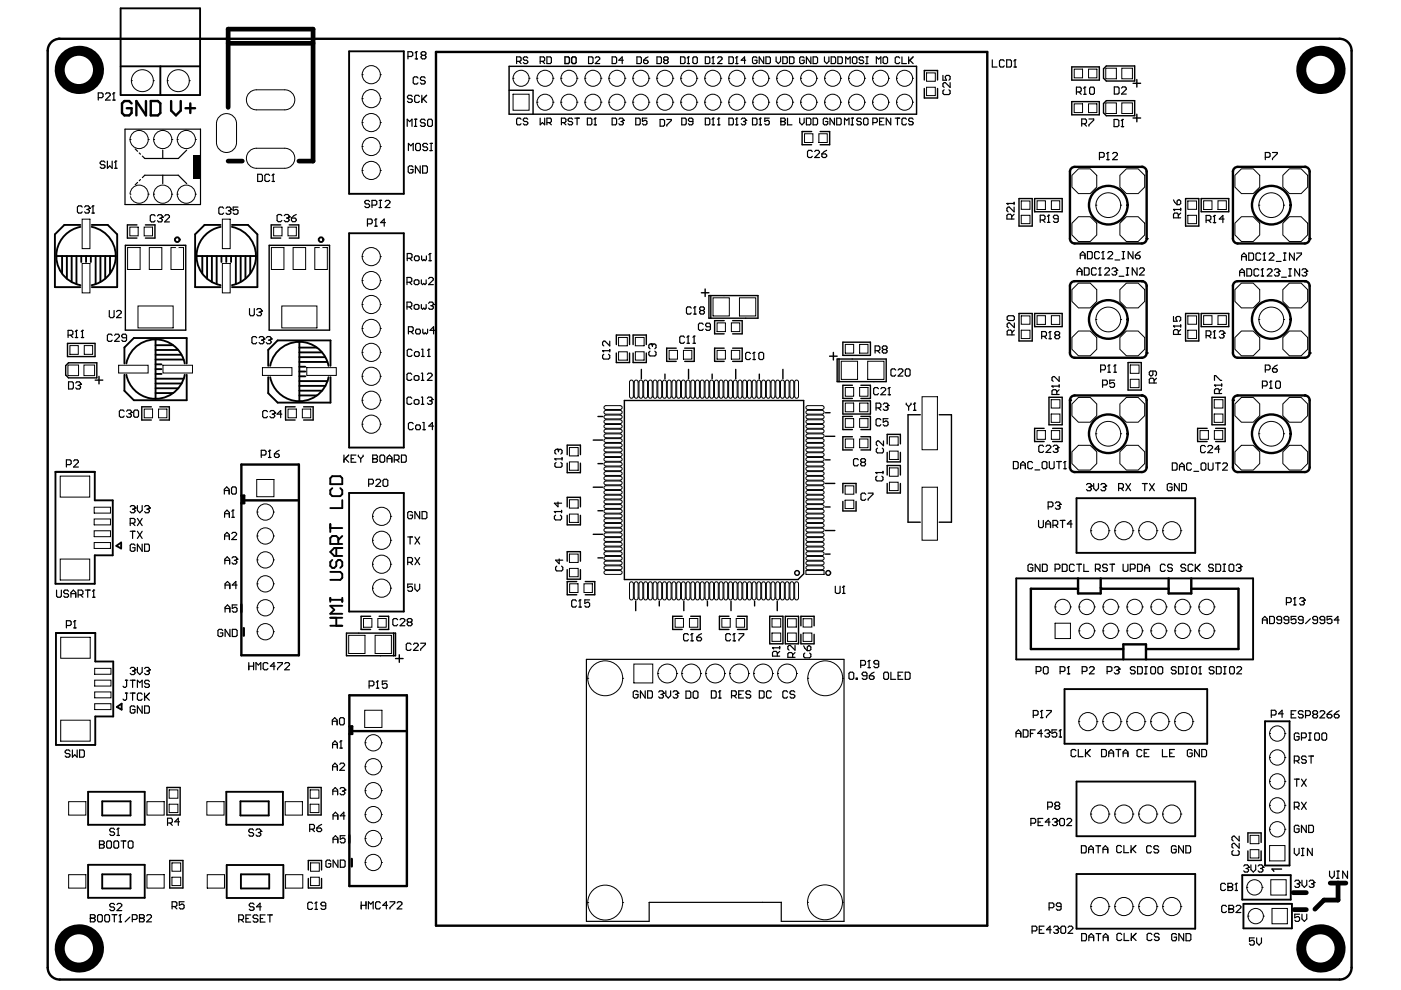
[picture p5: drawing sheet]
<svg xmlns="http://www.w3.org/2000/svg" width="297mm" height="210mm" viewBox="0 0 297 210" stroke-linecap="round" stroke-linejoin="round" font-family="sans-serif">
<path d="M113.9 21.7h.1M113.9 21.7a1.7 1.7 0 0 0 1.7 1.7 1.7 1.7 0 0 0 1.7-1.7M113.9 21.7a1.7 1.7 0 0 1 1.7-1.7 1.7 1.7 0 0 1 1.7 1.7M117.3 21.7h.1" fill="none" stroke="#000" stroke-width=".21"/>
<circle cx="115.6" cy="21.7" r=".89" fill="#fff"/>
<path d="M134.2 21.7h.1M134.2 21.7a1.7 1.7 0 0 0 1.7 1.7 1.7 1.7 0 0 0 1.7-1.7M134.2 21.7a1.7 1.7 0 0 1 1.7-1.7 1.7 1.7 0 0 1 1.7 1.7M137.6 21.7h.1" fill="none" stroke="#000" stroke-width=".21"/>
<circle cx="135.9" cy="21.7" r=".89" fill="#fff"/>
<path d="M154.5 21.7h.1M154.5 21.7a1.7 1.7 0 0 0 1.7 1.7 1.7 1.7 0 0 0 1.7-1.7M154.5 21.7a1.7 1.7 0 0 1 1.7-1.7 1.7 1.7 0 0 1 1.7 1.7M157.9 21.7h.1" fill="none" stroke="#000" stroke-width=".21"/>
<circle cx="156.2" cy="21.7" r=".89" fill="#fff"/>
<path d="M174.8 21.7h.1M174.8 21.7a1.7 1.7 0 0 0 1.7 1.7 1.7 1.7 0 0 0 1.7-1.7M174.8 21.7a1.7 1.7 0 0 1 1.7-1.7 1.7 1.7 0 0 1 1.7 1.7M178.2 21.7h.1" fill="none" stroke="#000" stroke-width=".21"/>
<circle cx="176.5" cy="21.7" r=".89" fill="#fff"/>
<path d="M231.3 192.2h.1M231.3 192.2a1.93 1.93 0 0 0 1.9 1.9 1.93 1.93 0 0 0 1.9-1.9M231.3 192.2a1.93 1.93 0 0 1 1.9-1.9 1.93 1.93 0 0 1 1.9 1.9M235.1 192.2h.1" fill="none" stroke="#000" stroke-width=".21"/>
<circle cx="233.2" cy="192.2" r=".85" fill="#fff"/>
<path d="M264.4 188.1h.1M264.4 188.1a1.63 1.63 0 0 0 1.6 1.7 1.63 1.63 0 0 0 1.6-1.7M264.4 188.1a1.63 1.63 0 0 1 1.6-1.6 1.63 1.63 0 0 1 1.6 1.6M267.6 188.1h.1" fill="none" stroke="#000" stroke-width=".21"/>
<circle cx="266" cy="188.1" r="1" fill="#fff"/>
<path d="M76.8 79.8h.1M76.8 79.8a1.93 1.93 0 0 0 1.9 1.9 1.93 1.93 0 0 0 1.9-1.9M76.8 79.8a1.93 1.93 0 0 1 1.9-1.9 1.93 1.93 0 0 1 1.9 1.9M80.6 79.8h.1" fill="none" stroke="#000" stroke-width=".21"/>
<circle cx="78.7" cy="79.8" r=".85" fill="#fff"/>
<path d="M76.8 84.9h.1M76.8 84.9a1.93 1.93 0 0 0 1.9 1.9 1.93 1.93 0 0 0 1.9-1.9M76.8 84.9a1.93 1.93 0 0 1 1.9-2 1.93 1.93 0 0 1 1.9 2M80.6 84.9h.1" fill="none" stroke="#000" stroke-width=".21"/>
<circle cx="78.7" cy="84.9" r=".85" fill="#fff"/>
<path d="M76.8 69.6h.1M76.8 69.6a1.93 1.93 0 0 0 1.9 2 1.93 1.93 0 0 0 1.9-2M76.8 69.6a1.93 1.93 0 0 1 1.9-1.9 1.93 1.93 0 0 1 1.9 1.9M80.6 69.6h.1" fill="none" stroke="#000" stroke-width=".21"/>
<circle cx="78.7" cy="69.6" r=".85" fill="#fff"/>
<path d="M76.8 64.6h.1M76.8 64.6a1.93 1.93 0 0 0 1.9 1.9 1.93 1.93 0 0 0 1.9-1.9M76.8 64.6a1.93 1.93 0 0 1 1.9-2 1.93 1.93 0 0 1 1.9 2M80.6 64.6h.1" fill="none" stroke="#000" stroke-width=".21"/>
<circle cx="78.7" cy="64.6" r=".85" fill="#fff"/>
<path d="M76.8 54.4h.1M76.8 54.4a1.93 1.93 0 0 0 1.9 1.9 1.93 1.93 0 0 0 1.9-1.9M76.8 54.4a1.93 1.93 0 0 1 1.9-1.9 1.93 1.93 0 0 1 1.9 1.9M80.6 54.4h.1" fill="none" stroke="#000" stroke-width=".21"/>
<circle cx="78.7" cy="54.4" r=".85" fill="#fff"/>
<path d="M76.8 36.1h.1M76.8 36.1a1.93 1.93 0 0 0 1.9 2 1.93 1.93 0 0 0 1.9-2M76.8 36.1a1.93 1.93 0 0 1 1.9-1.9 1.93 1.93 0 0 1 1.9 1.9M80.6 36.1h.1" fill="none" stroke="#000" stroke-width=".21"/>
<circle cx="78.7" cy="36.1" r=".85" fill="#fff"/>
<path d="M76.8 31.1h.1M76.8 31.1a1.93 1.93 0 0 0 1.9 1.9 1.93 1.93 0 0 0 1.9-1.9M76.8 31.1a1.93 1.93 0 0 1 1.9-2 1.93 1.93 0 0 1 1.9 2M80.6 31.1h.1" fill="none" stroke="#000" stroke-width=".21"/>
<circle cx="78.7" cy="31.1" r=".85" fill="#fff"/>
<path d="M76.8 20.9h.1M76.8 20.9a1.93 1.93 0 0 0 1.9 1.9 1.93 1.93 0 0 0 1.9-1.9M76.8 20.9a1.93 1.93 0 0 1 1.9-1.9 1.93 1.93 0 0 1 1.9 1.9M80.6 20.9h.1" fill="none" stroke="#000" stroke-width=".21"/>
<circle cx="78.7" cy="20.9" r=".85" fill="#fff"/>
<path d="M76.8 15.8h.1M76.8 15.8a1.93 1.93 0 0 0 1.9 2 1.93 1.93 0 0 0 1.9-2M76.8 15.8a1.93 1.93 0 0 1 1.9-1.9 1.93 1.93 0 0 1 1.9 1.9M80.6 15.8h.1" fill="none" stroke="#000" stroke-width=".21"/>
<circle cx="78.7" cy="15.8" r=".85" fill="#fff"/>
<path d="M113.9 16.6h.1M113.9 16.6a1.7 1.7 0 0 0 1.7 1.7 1.7 1.7 0 0 0 1.7-1.7M113.9 16.6a1.7 1.7 0 0 1 1.7-1.7 1.7 1.7 0 0 1 1.7 1.7M117.3 16.6h.1" fill="none" stroke="#000" stroke-width=".21"/>
<circle cx="115.6" cy="16.6" r=".89" fill="#fff"/>
<path d="M134.2 16.6h.1M134.2 16.6a1.7 1.7 0 0 0 1.7 1.7 1.7 1.7 0 0 0 1.7-1.7M134.2 16.6a1.7 1.7 0 0 1 1.7-1.7 1.7 1.7 0 0 1 1.7 1.7M137.6 16.6h.1" fill="none" stroke="#000" stroke-width=".21"/>
<circle cx="135.9" cy="16.6" r=".89" fill="#fff"/>
<path d="M154.5 16.6h.1M154.5 16.6a1.7 1.7 0 0 0 1.7 1.7 1.7 1.7 0 0 0 1.7-1.7M154.5 16.6a1.7 1.7 0 0 1 1.7-1.7 1.7 1.7 0 0 1 1.7 1.7M157.9 16.6h.1" fill="none" stroke="#000" stroke-width=".21"/>
<circle cx="156.2" cy="16.6" r=".89" fill="#fff"/>
<path d="M174.8 16.6h.1M174.8 16.6a1.7 1.7 0 0 0 1.7 1.7 1.7 1.7 0 0 0 1.7-1.7M174.8 16.6a1.7 1.7 0 0 1 1.7-1.7 1.7 1.7 0 0 1 1.7 1.7M178.2 16.6h.1" fill="none" stroke="#000" stroke-width=".21"/>
<circle cx="176.5" cy="16.6" r=".89" fill="#fff"/>
<path d="M223.7 132.1h3.3v3.3h-3.3z" fill="none" stroke="#000" stroke-width=".21"/>
<circle cx="225.3" cy="133.8" r="1" fill="#fff"/>
<path d="M223.7 128.7h.1M223.7 128.7a1.63 1.63 0 0 0 1.6 1.6 1.63 1.63 0 0 0 1.7-1.6M223.7 128.7a1.63 1.63 0 0 1 1.6-1.6 1.63 1.63 0 0 1 1.7 1.6M227 128.7h.1" fill="none" stroke="#000" stroke-width=".21"/>
<circle cx="225.3" cy="128.7" r="1" fill="#fff"/>
<path d="M231.3 112.5h.1M231.3 112.5a1.93 1.93 0 0 0 1.9 1.9 1.93 1.93 0 0 0 1.9-1.9M231.3 112.5a1.93 1.93 0 0 1 1.9-1.9 1.93 1.93 0 0 1 1.9 1.9M235.1 112.5h.1" fill="none" stroke="#000" stroke-width=".21"/>
<circle cx="233.2" cy="112.5" r=".85" fill="#fff"/>
<path d="M244 133.8h.1M244 133.8a1.63 1.63 0 0 0 1.7 1.6 1.63 1.63 0 0 0 1.6-1.6M244 133.8a1.63 1.63 0 0 1 1.7-1.7 1.63 1.63 0 0 1 1.6 1.7M247.3 133.8h.1" fill="none" stroke="#000" stroke-width=".21"/>
<circle cx="245.7" cy="133.8" r="1" fill="#fff"/>
<path d="M244 128.7h.1M244 128.7a1.63 1.63 0 0 0 1.7 1.6 1.63 1.63 0 0 0 1.6-1.6M244 128.7a1.63 1.63 0 0 1 1.7-1.6 1.63 1.63 0 0 1 1.6 1.6M247.3 128.7h.1" fill="none" stroke="#000" stroke-width=".21"/>
<circle cx="245.7" cy="128.7" r="1" fill="#fff"/>
<path d="M76.8 74.7h.1M76.8 74.7a1.93 1.93 0 0 0 1.9 1.9 1.93 1.93 0 0 0 1.9-1.9M76.8 74.7a1.93 1.93 0 0 1 1.9-1.9 1.93 1.93 0 0 1 1.9 1.9M80.6 74.7h.1" fill="none" stroke="#000" stroke-width=".21"/>
<circle cx="78.7" cy="74.7" r=".85" fill="#fff"/>
<path d="M76.8 59.5h.1M76.8 59.5a1.93 1.93 0 0 0 1.9 1.9 1.93 1.93 0 0 0 1.9-1.9M76.8 59.5a1.93 1.93 0 0 1 1.9-1.9 1.93 1.93 0 0 1 1.9 1.9M80.6 59.5h.1" fill="none" stroke="#000" stroke-width=".21"/>
<circle cx="78.7" cy="59.5" r=".85" fill="#fff"/>
<path d="M76.8 89.9h.1M76.8 89.9a1.93 1.93 0 0 0 1.9 2 1.93 1.93 0 0 0 1.9-2M76.8 89.9a1.93 1.93 0 0 1 1.9-1.9 1.93 1.93 0 0 1 1.9 1.9M80.6 89.9h.1" fill="none" stroke="#000" stroke-width=".21"/>
<circle cx="78.7" cy="89.9" r=".85" fill="#fff"/>
<path d="M76.8 26h.1M76.8 26a1.93 1.93 0 0 0 1.9 1.9 1.93 1.93 0 0 0 1.9-1.9M76.8 26a1.93 1.93 0 0 1 1.9-1.9 1.93 1.93 0 0 1 1.9 1.9M80.6 26h.1" fill="none" stroke="#000" stroke-width=".21"/>
<circle cx="78.7" cy="26" r=".85" fill="#fff"/>
<path d="M231.3 172.6h.1M231.3 172.6a1.93 1.93 0 0 0 1.9 1.9 1.93 1.93 0 0 0 1.9-1.9M231.3 172.6a1.93 1.93 0 0 1 1.9-1.9 1.93 1.93 0 0 1 1.9 1.9M235.1 172.6h.1" fill="none" stroke="#000" stroke-width=".21"/>
<circle cx="233.2" cy="172.6" r=".85" fill="#fff"/>
<path d="M118.9 21.7h.1M118.9 21.7a1.7 1.7 0 0 0 1.7 1.7 1.7 1.7 0 0 0 1.7-1.7M118.9 21.7a1.7 1.7 0 0 1 1.7-1.7 1.7 1.7 0 0 1 1.7 1.7M122.3 21.7h.1" fill="none" stroke="#000" stroke-width=".21"/>
<circle cx="120.6" cy="21.7" r=".89" fill="#fff"/>
<path d="M124 21.7h.1M124 21.7a1.7 1.7 0 0 0 1.7 1.7 1.7 1.7 0 0 0 1.7-1.7M124 21.7a1.7 1.7 0 0 1 1.7-1.7 1.7 1.7 0 0 1 1.7 1.7M127.4 21.7h.1" fill="none" stroke="#000" stroke-width=".21"/>
<circle cx="125.7" cy="21.7" r=".89" fill="#fff"/>
<path d="M139.3 21.7h.1M139.3 21.7a1.7 1.7 0 0 0 1.7 1.7 1.7 1.7 0 0 0 1.7-1.7M139.3 21.7a1.7 1.7 0 0 1 1.7-1.7 1.7 1.7 0 0 1 1.7 1.7M142.7 21.7h.1" fill="none" stroke="#000" stroke-width=".21"/>
<circle cx="141" cy="21.7" r=".89" fill="#fff"/>
<path d="M129.1 21.7h.1M129.1 21.7a1.7 1.7 0 0 0 1.7 1.7 1.7 1.7 0 0 0 1.7-1.7M129.1 21.7a1.7 1.7 0 0 1 1.7-1.7 1.7 1.7 0 0 1 1.7 1.7M132.5 21.7h.1" fill="none" stroke="#000" stroke-width=".21"/>
<circle cx="130.8" cy="21.7" r=".89" fill="#fff"/>
<path d="M149.4 21.7h.1M149.4 21.7a1.7 1.7 0 0 0 1.7 1.7 1.7 1.7 0 0 0 1.7-1.7M149.4 21.7a1.7 1.7 0 0 1 1.7-1.7 1.7 1.7 0 0 1 1.7 1.7M152.8 21.7h.1" fill="none" stroke="#000" stroke-width=".21"/>
<circle cx="151.1" cy="21.7" r=".89" fill="#fff"/>
<path d="M144.3 21.7h.1M144.3 21.7a1.7 1.7 0 0 0 1.8 1.7 1.7 1.7 0 0 0 1.7-1.7M144.3 21.7a1.7 1.7 0 0 1 1.8-1.7 1.7 1.7 0 0 1 1.7 1.7M147.8 21.7h.1" fill="none" stroke="#000" stroke-width=".21"/>
<circle cx="146.1" cy="21.7" r=".89" fill="#fff"/>
<path d="M169.8 21.7h.1M169.8 21.7a1.7 1.7 0 0 0 1.7 1.7 1.7 1.7 0 0 0 1.7-1.7M169.8 21.7a1.7 1.7 0 0 1 1.7-1.7 1.7 1.7 0 0 1 1.7 1.7M173.2 21.7h.1" fill="none" stroke="#000" stroke-width=".21"/>
<circle cx="171.5" cy="21.7" r=".89" fill="#fff"/>
<path d="M164.7 21.7h.1M164.7 21.7a1.7 1.7 0 0 0 1.7 1.7 1.7 1.7 0 0 0 1.7-1.7M164.7 21.7a1.7 1.7 0 0 1 1.7-1.7 1.7 1.7 0 0 1 1.7 1.7M168.1 21.7h.1" fill="none" stroke="#000" stroke-width=".21"/>
<circle cx="166.4" cy="21.7" r=".89" fill="#fff"/>
<path d="M185 21.7h.1M185 21.7a1.7 1.7 0 0 0 1.7 1.7 1.7 1.7 0 0 0 1.7-1.7M185 21.7a1.7 1.7 0 0 1 1.7-1.7 1.7 1.7 0 0 1 1.7 1.7M188.4 21.7h.1" fill="none" stroke="#000" stroke-width=".21"/>
<circle cx="186.7" cy="21.7" r=".89" fill="#fff"/>
<path d="M179.9 21.7h.1M179.9 21.7a1.7 1.7 0 0 0 1.7 1.7 1.7 1.7 0 0 0 1.7-1.7M179.9 21.7a1.7 1.7 0 0 1 1.7-1.7 1.7 1.7 0 0 1 1.7 1.7M183.3 21.7h.1" fill="none" stroke="#000" stroke-width=".21"/>
<circle cx="181.6" cy="21.7" r=".89" fill="#fff"/>
<path d="M236.4 192.2h.1M236.4 192.2a1.93 1.93 0 0 0 1.9 1.9 1.93 1.93 0 0 0 1.9-1.9M236.4 192.2a1.93 1.93 0 0 1 1.9-1.9 1.93 1.93 0 0 1 1.9 1.9M240.2 192.2h.1" fill="none" stroke="#000" stroke-width=".21"/>
<circle cx="238.3" cy="192.2" r=".85" fill="#fff"/>
<path d="M246.5 192.2h.1M246.5 192.2a1.93 1.93 0 0 0 1.9 1.9 1.93 1.93 0 0 0 2-1.9M246.5 192.2a1.93 1.93 0 0 1 1.9-1.9 1.93 1.93 0 0 1 2 1.9M250.4 192.2h.1" fill="none" stroke="#000" stroke-width=".21"/>
<circle cx="248.4" cy="192.2" r=".85" fill="#fff"/>
<path d="M241.4 192.2h.1M241.4 192.2a1.93 1.93 0 0 0 2 1.9 1.93 1.93 0 0 0 1.9-1.9M241.4 192.2a1.93 1.93 0 0 1 2-1.9 1.93 1.93 0 0 1 1.9 1.9M245.3 192.2h.1" fill="none" stroke="#000" stroke-width=".21"/>
<circle cx="243.4" cy="192.2" r=".85" fill="#fff"/>
<path d="M269.4 186.5h3.3v3.3h-3.3z" fill="none" stroke="#000" stroke-width=".21"/>
<circle cx="271.1" cy="188.1" r="1" fill="#fff"/>
<path d="M269.2 175.8h.1M269.2 175.8a1.63 1.63 0 0 0 1.6 1.7 1.63 1.63 0 0 0 1.6-1.7M269.2 175.8a1.63 1.63 0 0 1 1.6-1.6 1.63 1.63 0 0 1 1.6 1.6M272.4 175.8h.1" fill="none" stroke="#000" stroke-width=".21"/>
<circle cx="270.8" cy="175.8" r="1" fill="#fff"/>
<path d="M269.2 155.5h.1M269.2 155.5a1.63 1.63 0 0 0 1.6 1.7 1.63 1.63 0 0 0 1.6-1.7M269.2 155.5a1.63 1.63 0 0 1 1.6-1.6 1.63 1.63 0 0 1 1.6 1.6M272.4 155.5h.1" fill="none" stroke="#000" stroke-width=".21"/>
<circle cx="270.8" cy="155.5" r="1" fill="#fff"/>
<path d="M37.6 29.6h.1M37.6 29.6a1.93 1.93 0 0 0 1.9 1.9 1.93 1.93 0 0 0 1.9-1.9M37.6 29.6a1.93 1.93 0 0 1 1.9-1.9 1.93 1.93 0 0 1 1.9 1.9M41.4 29.6h.1" fill="none" stroke="#000" stroke-width=".21"/>
<circle cx="39.5" cy="29.6" r="1" fill="#fff"/>
<path d="M32.6 29.6h.1M32.6 29.6a1.93 1.93 0 0 0 1.9 1.9 1.93 1.93 0 0 0 1.9-1.9M32.6 29.6a1.93 1.93 0 0 1 1.9-1.9 1.93 1.93 0 0 1 1.9 1.9M36.4 29.6h.1" fill="none" stroke="#000" stroke-width=".21"/>
<circle cx="34.5" cy="29.6" r="1" fill="#fff"/>
<path d="M35.5 17.1h.1M35.5 17.1a2.33 2.33 0 0 0 2.3 2.3 2.33 2.33 0 0 0 2.3-2.3M35.5 17.1a2.33 2.33 0 0 1 2.3-2.3 2.33 2.33 0 0 1 2.3 2.3M40.1 17.1h.1" fill="none" stroke="#000" stroke-width=".21"/>
<circle cx="37.8" cy="17.1" r="1.2" fill="#fff"/>
<path d="M54.5 128.9h.1M54.5 128.9a1.73 1.73 0 0 0 1.8 1.7 1.73 1.73 0 0 0 1.7-1.7M54.5 128.9a1.73 1.73 0 0 1 1.8-1.8 1.73 1.73 0 0 1 1.7 1.8M58 128.9h.1" fill="none" stroke="#000" stroke-width=".21"/>
<circle cx="56.3" cy="128.9" r=".83" fill="#fff"/>
<path d="M54.5 133.9h.1M54.5 133.9a1.73 1.73 0 0 0 1.8 1.8 1.73 1.73 0 0 0 1.7-1.8M54.5 133.9a1.73 1.73 0 0 1 1.8-1.7 1.73 1.73 0 0 1 1.7 1.7M58 133.9h.1" fill="none" stroke="#000" stroke-width=".21"/>
<circle cx="56.3" cy="133.9" r=".83" fill="#fff"/>
<path d="M54.5 113.6h.1M54.5 113.6a1.73 1.73 0 0 0 1.8 1.8 1.73 1.73 0 0 0 1.7-1.8M54.5 113.6a1.73 1.73 0 0 1 1.8-1.7 1.73 1.73 0 0 1 1.7 1.7M58 113.6h.1" fill="none" stroke="#000" stroke-width=".21"/>
<circle cx="56.3" cy="113.6" r=".83" fill="#fff"/>
<path d="M54.5 118.7h.1M54.5 118.7a1.73 1.73 0 0 0 1.8 1.7 1.73 1.73 0 0 0 1.7-1.7M54.5 118.7a1.73 1.73 0 0 1 1.8-1.7 1.73 1.73 0 0 1 1.7 1.7M58 118.7h.1" fill="none" stroke="#000" stroke-width=".21"/>
<circle cx="56.3" cy="118.7" r=".83" fill="#fff"/>
<path d="M54.4 101.7h3.7v3.6h-3.7z" fill="none" stroke="#000" stroke-width=".21"/>
<circle cx="56.3" cy="103.5" r=".83" fill="#fff"/>
<path d="M79 109.5h.1M79 109.5a1.93 1.93 0 0 0 1.9 1.9 1.93 1.93 0 0 0 1.9-1.9M79 109.5a1.93 1.93 0 0 1 1.9-1.9 1.93 1.93 0 0 1 1.9 1.9M82.8 109.5h.1" fill="none" stroke="#000" stroke-width=".21"/>
<circle cx="80.9" cy="109.5" r=".85" fill="#fff"/>
<path d="M79 114.6h.1M79 114.6a1.93 1.93 0 0 0 1.9 1.9 1.93 1.93 0 0 0 1.9-1.9M79 114.6a1.93 1.93 0 0 1 1.9-2 1.93 1.93 0 0 1 1.9 2M82.8 114.6h.1" fill="none" stroke="#000" stroke-width=".21"/>
<circle cx="80.9" cy="114.6" r=".85" fill="#fff"/>
<path d="M79 119.6h.1M79 119.6a1.93 1.93 0 0 0 1.9 2 1.93 1.93 0 0 0 1.9-2M79 119.6a1.93 1.93 0 0 1 1.9-1.9 1.93 1.93 0 0 1 1.9 1.9M82.8 119.6h.1" fill="none" stroke="#000" stroke-width=".21"/>
<circle cx="80.9" cy="119.6" r=".85" fill="#fff"/>
<path d="M124 16.6h.1M124 16.6a1.7 1.7 0 0 0 1.7 1.7 1.7 1.7 0 0 0 1.7-1.7M124 16.6a1.7 1.7 0 0 1 1.7-1.7 1.7 1.7 0 0 1 1.7 1.7M127.4 16.6h.1" fill="none" stroke="#000" stroke-width=".21"/>
<circle cx="125.7" cy="16.6" r=".89" fill="#fff"/>
<path d="M118.9 16.6h.1M118.9 16.6a1.7 1.7 0 0 0 1.7 1.7 1.7 1.7 0 0 0 1.7-1.7M118.9 16.6a1.7 1.7 0 0 1 1.7-1.7 1.7 1.7 0 0 1 1.7 1.7M122.3 16.6h.1" fill="none" stroke="#000" stroke-width=".21"/>
<circle cx="120.6" cy="16.6" r=".89" fill="#fff"/>
<path d="M139.5 142.8h.1M139.5 142.8a2 2 0 0 0 2 2 2 2 0 0 0 2-2M139.5 142.8a2 2 0 0 1 2-2 2 2 0 0 1 2 2M143.5 142.8h.1" fill="none" stroke="#000" stroke-width=".21"/>
<circle cx="141.5" cy="142.8" r="1" fill="#fff"/>
<path d="M134.4 140.8h4v4h-4z" fill="none" stroke="#000" stroke-width=".21"/>
<circle cx="136.4" cy="142.8" r="1" fill="#fff"/>
<path d="M129.1 16.6h.1M129.1 16.6a1.7 1.7 0 0 0 1.7 1.7 1.7 1.7 0 0 0 1.7-1.7M129.1 16.6a1.7 1.7 0 0 1 1.7-1.7 1.7 1.7 0 0 1 1.7 1.7M132.5 16.6h.1" fill="none" stroke="#000" stroke-width=".21"/>
<circle cx="130.8" cy="16.6" r=".89" fill="#fff"/>
<path d="M139.3 16.6h.1M139.3 16.6a1.7 1.7 0 0 0 1.7 1.7 1.7 1.7 0 0 0 1.7-1.7M139.3 16.6a1.7 1.7 0 0 1 1.7-1.7 1.7 1.7 0 0 1 1.7 1.7M142.7 16.6h.1" fill="none" stroke="#000" stroke-width=".21"/>
<circle cx="141" cy="16.6" r=".89" fill="#fff"/>
<path d="M149.6 142.8h.1M149.6 142.8a2 2 0 0 0 2 2 2 2 0 0 0 2-2M149.6 142.8a2 2 0 0 1 2-2 2 2 0 0 1 2 2M153.6 142.8h.1" fill="none" stroke="#000" stroke-width=".21"/>
<circle cx="151.6" cy="142.8" r="1" fill="#fff"/>
<path d="M144.6 142.8h.1M144.6 142.8a2 2 0 0 0 2 2 2 2 0 0 0 2-2M144.6 142.8a2 2 0 0 1 2-2 2 2 0 0 1 2 2M148.6 142.8h.1" fill="none" stroke="#000" stroke-width=".21"/>
<circle cx="146.6" cy="142.8" r="1" fill="#fff"/>
<path d="M154.7 142.8h.1M154.7 142.8a2 2 0 0 0 2 2 2 2 0 0 0 2-2M154.7 142.8a2 2 0 0 1 2-2 2 2 0 0 1 2 2M158.7 142.8h.1" fill="none" stroke="#000" stroke-width=".21"/>
<circle cx="156.7" cy="142.8" r="1" fill="#fff"/>
<path d="M149.4 16.6h.1M149.4 16.6a1.7 1.7 0 0 0 1.7 1.7 1.7 1.7 0 0 0 1.7-1.7M149.4 16.6a1.7 1.7 0 0 1 1.7-1.7 1.7 1.7 0 0 1 1.7 1.7M152.8 16.6h.1" fill="none" stroke="#000" stroke-width=".21"/>
<circle cx="151.1" cy="16.6" r=".89" fill="#fff"/>
<path d="M144.3 16.6h.1M144.3 16.6a1.7 1.7 0 0 0 1.8 1.7 1.7 1.7 0 0 0 1.7-1.7M144.3 16.6a1.7 1.7 0 0 1 1.8-1.7 1.7 1.7 0 0 1 1.7 1.7M147.8 16.6h.1" fill="none" stroke="#000" stroke-width=".21"/>
<circle cx="146.1" cy="16.6" r=".89" fill="#fff"/>
<path d="M164.9 142.8h.1M164.9 142.8a2 2 0 0 0 2 2 2 2 0 0 0 2-2M164.9 142.8a2 2 0 0 1 2-2 2 2 0 0 1 2 2M168.9 142.8h.1" fill="none" stroke="#000" stroke-width=".21"/>
<circle cx="166.9" cy="142.8" r="1" fill="#fff"/>
<path d="M169.8 16.6h.1M169.8 16.6a1.7 1.7 0 0 0 1.7 1.7 1.7 1.7 0 0 0 1.7-1.7M169.8 16.6a1.7 1.7 0 0 1 1.7-1.7 1.7 1.7 0 0 1 1.7 1.7M173.2 16.6h.1" fill="none" stroke="#000" stroke-width=".21"/>
<circle cx="171.5" cy="16.6" r=".89" fill="#fff"/>
<path d="M164.7 16.6h.1M164.7 16.6a1.7 1.7 0 0 0 1.7 1.7 1.7 1.7 0 0 0 1.7-1.7M164.7 16.6a1.7 1.7 0 0 1 1.7-1.7 1.7 1.7 0 0 1 1.7 1.7M168.1 16.6h.1" fill="none" stroke="#000" stroke-width=".21"/>
<circle cx="166.4" cy="16.6" r=".89" fill="#fff"/>
<path d="M185 16.6h.1M185 16.6a1.7 1.7 0 0 0 1.7 1.7 1.7 1.7 0 0 0 1.7-1.7M185 16.6a1.7 1.7 0 0 1 1.7-1.7 1.7 1.7 0 0 1 1.7 1.7M188.4 16.6h.1" fill="none" stroke="#000" stroke-width=".21"/>
<circle cx="186.7" cy="16.6" r=".89" fill="#fff"/>
<path d="M179.9 16.6h.1M179.9 16.6a1.7 1.7 0 0 0 1.7 1.7 1.7 1.7 0 0 0 1.7-1.7M179.9 16.6a1.7 1.7 0 0 1 1.7-1.7 1.7 1.7 0 0 1 1.7 1.7M183.3 16.6h.1" fill="none" stroke="#000" stroke-width=".21"/>
<circle cx="181.6" cy="16.6" r=".89" fill="#fff"/>
<path d="M233.8 153h.1M233.8 153a1.93 1.93 0 0 0 1.9 1.9 1.93 1.93 0 0 0 2-1.9M233.8 153a1.93 1.93 0 0 1 1.9-1.9 1.93 1.93 0 0 1 2 1.9M237.7 153h.1" fill="none" stroke="#000" stroke-width=".21"/>
<circle cx="235.7" cy="153" r=".85" fill="#fff"/>
<path d="M228.7 153h.1M228.7 153a1.93 1.93 0 0 0 2 1.9 1.93 1.93 0 0 0 1.9-1.9M228.7 153a1.93 1.93 0 0 1 2-1.9 1.93 1.93 0 0 1 1.9 1.9M232.6 153h.1" fill="none" stroke="#000" stroke-width=".21"/>
<circle cx="230.7" cy="153" r=".85" fill="#fff"/>
<path d="M228.8 133.8h.1M228.8 133.8a1.63 1.63 0 0 0 1.6 1.6 1.63 1.63 0 0 0 1.6-1.6M228.8 133.8a1.63 1.63 0 0 1 1.6-1.7 1.63 1.63 0 0 1 1.6 1.7M232 133.8h.1" fill="none" stroke="#000" stroke-width=".21"/>
<circle cx="230.4" cy="133.8" r="1" fill="#fff"/>
<path d="M228.8 128.7h.1M228.8 128.7a1.63 1.63 0 0 0 1.6 1.6 1.63 1.63 0 0 0 1.6-1.6M228.8 128.7a1.63 1.63 0 0 1 1.6-1.6 1.63 1.63 0 0 1 1.6 1.6M232 128.7h.1" fill="none" stroke="#000" stroke-width=".21"/>
<circle cx="230.4" cy="128.7" r="1" fill="#fff"/>
<path d="M233.9 133.8h.1M233.9 133.8a1.63 1.63 0 0 0 1.6 1.6 1.63 1.63 0 0 0 1.6-1.6M233.9 133.8a1.63 1.63 0 0 1 1.6-1.7 1.63 1.63 0 0 1 1.6 1.7M237.1 133.8h.1" fill="none" stroke="#000" stroke-width=".21"/>
<circle cx="235.5" cy="133.8" r="1" fill="#fff"/>
<path d="M233.9 128.7h.1M233.9 128.7a1.63 1.63 0 0 0 1.6 1.6 1.63 1.63 0 0 0 1.6-1.6M233.9 128.7a1.63 1.63 0 0 1 1.6-1.6 1.63 1.63 0 0 1 1.6 1.6M237.1 128.7h.1" fill="none" stroke="#000" stroke-width=".21"/>
<circle cx="235.5" cy="128.7" r="1" fill="#fff"/>
<path d="M236.4 112.5h.1M236.4 112.5a1.93 1.93 0 0 0 1.9 1.9 1.93 1.93 0 0 0 1.9-1.9M236.4 112.5a1.93 1.93 0 0 1 1.9-1.9 1.93 1.93 0 0 1 1.9 1.9M240.2 112.5h.1" fill="none" stroke="#000" stroke-width=".21"/>
<circle cx="238.3" cy="112.5" r=".85" fill="#fff"/>
<path d="M227.3 95.8l1.3-1.4h2.6l1.3 1.4v2.5l-1.3 1.4h-2.6l-1.3-1.4z" fill="none" stroke="#000" stroke-width=".21"/>
<circle cx="229.9" cy="97" r="1.5" fill="#fff"/>
<path d="M227.3 85.6l1.3-1.3h2.6l1.3 1.3v2.5l-1.3 1.4h-2.6l-1.3-1.4z" fill="none" stroke="#000" stroke-width=".21"/>
<circle cx="229.9" cy="86.9" r="1.5" fill="#fff"/>
<path d="M232.4 67.7h.1M232.4 67.7a2.63 2.63 0 0 0 2.6 2.7 2.63 2.63 0 0 0 2.6-2.7M232.4 67.7a2.63 2.63 0 0 1 2.6-2.6 2.63 2.63 0 0 1 2.6 2.6M237.6 67.7h.1" fill="none" stroke="#000" stroke-width=".21"/>
<circle cx="235" cy="67.7" r="1.5" fill="#fff"/>
<path d="M227.3 61.4l1.3-1.4h2.6l1.3 1.4v2.5l-1.3 1.4h-2.6l-1.3-1.4z" fill="none" stroke="#000" stroke-width=".21"/>
<circle cx="229.9" cy="62.7" r="1.5" fill="#fff"/>
<path d="M227.3 47.3l1.3-1.3h2.6l1.3 1.3v2.5l-1.3 1.4h-2.6l-1.3-1.4z" fill="none" stroke="#000" stroke-width=".21"/>
<circle cx="229.9" cy="48.6" r="1.5" fill="#fff"/>
<path d="M227.3 37.2l1.3-1.4h2.6l1.3 1.4v2.5l-1.3 1.3h-2.6l-1.3-1.3z" fill="none" stroke="#000" stroke-width=".21"/>
<circle cx="229.9" cy="38.4" r="1.5" fill="#fff"/>
<path d="M249.1 153h.1M249.1 153a1.93 1.93 0 0 0 1.9 1.9 1.93 1.93 0 0 0 1.9-1.9M249.1 153a1.93 1.93 0 0 1 1.9-1.9 1.93 1.93 0 0 1 1.9 1.9M252.9 153h.1" fill="none" stroke="#000" stroke-width=".21"/>
<circle cx="251" cy="153" r=".85" fill="#fff"/>
<path d="M244 153h.1M244 153a1.93 1.93 0 0 0 1.9 1.9 1.93 1.93 0 0 0 1.9-1.9M244 153a1.93 1.93 0 0 1 1.9-1.9 1.93 1.93 0 0 1 1.9 1.9M247.8 153h.1" fill="none" stroke="#000" stroke-width=".21"/>
<circle cx="245.9" cy="153" r=".85" fill="#fff"/>
<path d="M249.1 133.8h.1M249.1 133.8a1.63 1.63 0 0 0 1.6 1.6 1.63 1.63 0 0 0 1.7-1.6M249.1 133.8a1.63 1.63 0 0 1 1.6-1.7 1.63 1.63 0 0 1 1.7 1.7M252.4 133.8h.1" fill="none" stroke="#000" stroke-width=".21"/>
<circle cx="250.7" cy="133.8" r="1" fill="#fff"/>
<path d="M249.1 128.7h.1M249.1 128.7a1.63 1.63 0 0 0 1.6 1.6 1.63 1.63 0 0 0 1.7-1.6M249.1 128.7a1.63 1.63 0 0 1 1.6-1.6 1.63 1.63 0 0 1 1.7 1.6M252.4 128.7h.1" fill="none" stroke="#000" stroke-width=".21"/>
<circle cx="250.7" cy="128.7" r="1" fill="#fff"/>
<path d="M254.2 133.8h.1M254.2 133.8a1.63 1.63 0 0 0 1.6 1.6 1.63 1.63 0 0 0 1.6-1.6M254.2 133.8a1.63 1.63 0 0 1 1.6-1.7 1.63 1.63 0 0 1 1.6 1.7M257.4 133.8h.1" fill="none" stroke="#000" stroke-width=".21"/>
<circle cx="255.8" cy="133.8" r="1" fill="#fff"/>
<path d="M254.2 128.7h.1M254.2 128.7a1.63 1.63 0 0 0 1.6 1.6 1.63 1.63 0 0 0 1.6-1.6M254.2 128.7a1.63 1.63 0 0 1 1.6-1.6 1.63 1.63 0 0 1 1.6 1.6M257.4 128.7h.1" fill="none" stroke="#000" stroke-width=".21"/>
<circle cx="255.8" cy="128.7" r="1" fill="#fff"/>
<path d="M246.5 112.5h.1M246.5 112.5a1.93 1.93 0 0 0 1.9 1.9 1.93 1.93 0 0 0 2-1.9M246.5 112.5a1.93 1.93 0 0 1 1.9-1.9 1.93 1.93 0 0 1 2 1.9M250.4 112.5h.1" fill="none" stroke="#000" stroke-width=".21"/>
<circle cx="248.4" cy="112.5" r=".85" fill="#fff"/>
<path d="M241.4 112.5h.1M241.4 112.5a1.93 1.93 0 0 0 2 1.9 1.93 1.93 0 0 0 1.9-1.9M241.4 112.5a1.93 1.93 0 0 1 2-1.9 1.93 1.93 0 0 1 1.9 1.9M245.3 112.5h.1" fill="none" stroke="#000" stroke-width=".21"/>
<circle cx="243.4" cy="112.5" r=".85" fill="#fff"/>
<path d="M269.7 192.6h3.2v3.3h-3.2z" fill="none" stroke="#000" stroke-width=".21"/>
<circle cx="271.3" cy="194.2" r="1" fill="#fff"/>
<path d="M264.6 194.2h.1M264.6 194.2a1.63 1.63 0 0 0 1.6 1.7 1.63 1.63 0 0 0 1.7-1.7M264.6 194.2a1.63 1.63 0 0 1 1.6-1.6 1.63 1.63 0 0 1 1.7 1.6M267.9 194.2h.1" fill="none" stroke="#000" stroke-width=".21"/>
<circle cx="266.2" cy="194.2" r="1" fill="#fff"/>
<path d="M269.2 179.3h3.2v3.2h-3.2z" fill="none" stroke="#000" stroke-width=".21"/>
<circle cx="270.8" cy="180.9" r="1" fill="#fff"/>
<path d="M269.2 165.7h.1M269.2 165.7a1.63 1.63 0 0 0 1.6 1.6 1.63 1.63 0 0 0 1.6-1.6M269.2 165.7a1.63 1.63 0 0 1 1.6-1.6 1.63 1.63 0 0 1 1.6 1.6M272.4 165.7h.1" fill="none" stroke="#000" stroke-width=".21"/>
<circle cx="270.8" cy="165.7" r="1" fill="#fff"/>
<path d="M269.2 160.6h.1M269.2 160.6a1.63 1.63 0 0 0 1.6 1.6 1.63 1.63 0 0 0 1.6-1.6M269.2 160.6a1.63 1.63 0 0 1 1.6-1.6 1.63 1.63 0 0 1 1.6 1.6M272.4 160.6h.1" fill="none" stroke="#000" stroke-width=".21"/>
<circle cx="270.8" cy="160.6" r="1" fill="#fff"/>
<path d="M261.8 95.8l1.4-1.4h2.5l1.4 1.4v2.5l-1.4 1.4h-2.5l-1.4-1.4z" fill="none" stroke="#000" stroke-width=".21"/>
<circle cx="264.5" cy="97" r="1.5" fill="#fff"/>
<path d="M261.8 85.6l1.4-1.3h2.5l1.4 1.3v2.5l-1.4 1.4h-2.5l-1.4-1.4z" fill="none" stroke="#000" stroke-width=".21"/>
<circle cx="264.5" cy="86.9" r="1.5" fill="#fff"/>
<path d="M266.9 67.7h.1M266.9 67.7a2.63 2.63 0 0 0 2.6 2.7 2.63 2.63 0 0 0 2.7-2.7M266.9 67.7a2.63 2.63 0 0 1 2.6-2.6 2.63 2.63 0 0 1 2.7 2.6M272.2 67.7h.1" fill="none" stroke="#000" stroke-width=".21"/>
<circle cx="269.5" cy="67.7" r="1.5" fill="#fff"/>
<path d="M261.8 61.4l1.4-1.4h2.5l1.4 1.4v2.5l-1.4 1.4h-2.5l-1.4-1.4z" fill="none" stroke="#000" stroke-width=".21"/>
<circle cx="264.5" cy="62.7" r="1.5" fill="#fff"/>
<path d="M261.8 47.3l1.4-1.3h2.5l1.4 1.3v2.5l-1.4 1.4h-2.5l-1.4-1.4z" fill="none" stroke="#000" stroke-width=".21"/>
<circle cx="264.5" cy="48.6" r="1.5" fill="#fff"/>
<path d="M261.8 37.2l1.4-1.4h2.5l1.4 1.4v2.5l-1.4 1.3h-2.5l-1.4-1.3z" fill="none" stroke="#000" stroke-width=".21"/>
<circle cx="264.5" cy="38.4" r="1.5" fill="#fff"/>
<circle cx="280" cy="14.8" r="5.1" fill="#000"/>
<circle cx="280" cy="14.8" r="3" fill="#fff"/>
<path d="M37.6 41.2h.1M37.6 41.2a1.93 1.93 0 0 0 1.9 1.9 1.93 1.93 0 0 0 1.9-1.9M37.6 41.2a1.93 1.93 0 0 1 1.9-2 1.93 1.93 0 0 1 1.9 2M41.4 41.2h.1" fill="none" stroke="#000" stroke-width=".21"/>
<circle cx="39.5" cy="41.2" r="1" fill="#fff"/>
<path d="M32.6 41.2h.1M32.6 41.2a1.93 1.93 0 0 0 1.9 1.9 1.93 1.93 0 0 0 1.9-1.9M32.6 41.2a1.93 1.93 0 0 1 1.9-2 1.93 1.93 0 0 1 1.9 2M36.4 41.2h.1" fill="none" stroke="#000" stroke-width=".21"/>
<circle cx="34.5" cy="41.2" r="1" fill="#fff"/>
<path d="M54.5 108.6h.1M54.5 108.6a1.73 1.73 0 0 0 1.8 1.7 1.73 1.73 0 0 0 1.7-1.7M54.5 108.6a1.73 1.73 0 0 1 1.8-1.8 1.73 1.73 0 0 1 1.7 1.8M58 108.6h.1" fill="none" stroke="#000" stroke-width=".21"/>
<circle cx="56.3" cy="108.6" r=".83" fill="#fff"/>
<path d="M54.5 123.8h.1M54.5 123.8a1.73 1.73 0 0 0 1.8 1.7 1.73 1.73 0 0 0 1.7-1.7M54.5 123.8a1.73 1.73 0 0 1 1.8-1.7 1.73 1.73 0 0 1 1.7 1.7M58 123.8h.1" fill="none" stroke="#000" stroke-width=".21"/>
<circle cx="56.3" cy="123.8" r=".83" fill="#fff"/>
<path d="M79 124.7h.1M79 124.7a1.93 1.93 0 0 0 1.9 1.9 1.93 1.93 0 0 0 1.9-1.9M79 124.7a1.93 1.93 0 0 1 1.9-1.9 1.93 1.93 0 0 1 1.9 1.9M82.8 124.7h.1" fill="none" stroke="#000" stroke-width=".21"/>
<circle cx="80.9" cy="124.7" r=".85" fill="#fff"/>
<path d="M236.4 172.6h.1M236.4 172.6a1.93 1.93 0 0 0 1.9 1.9 1.93 1.93 0 0 0 1.9-1.9M236.4 172.6a1.93 1.93 0 0 1 1.9-1.9 1.93 1.93 0 0 1 1.9 1.9M240.2 172.6h.1" fill="none" stroke="#000" stroke-width=".21"/>
<circle cx="238.3" cy="172.6" r=".85" fill="#fff"/>
<path d="M227.3 71.6l1.3-1.4h2.6l1.3 1.4v2.5l-1.3 1.3h-2.6l-1.3-1.3z" fill="none" stroke="#000" stroke-width=".21"/>
<circle cx="229.9" cy="72.8" r="1.5" fill="#fff"/>
<path d="M232.4 92h.1M232.4 92a2.63 2.63 0 0 0 2.6 2.6 2.63 2.63 0 0 0 2.6-2.6M232.4 92a2.63 2.63 0 0 1 2.6-2.7 2.63 2.63 0 0 1 2.6 2.7M237.6 92h.1" fill="none" stroke="#000" stroke-width=".21"/>
<circle cx="235" cy="92" r="1.5" fill="#fff"/>
<path d="M232.4 43.5h.1M232.4 43.5a2.63 2.63 0 0 0 2.6 2.6 2.63 2.63 0 0 0 2.6-2.6M232.4 43.5a2.63 2.63 0 0 1 2.6-2.6 2.63 2.63 0 0 1 2.6 2.6M237.6 43.5h.1" fill="none" stroke="#000" stroke-width=".21"/>
<circle cx="235" cy="43.5" r="1.5" fill="#fff"/>
<path d="M246.5 172.6h.1M246.5 172.6a1.93 1.93 0 0 0 1.9 1.9 1.93 1.93 0 0 0 2-1.9M246.5 172.6a1.93 1.93 0 0 1 1.9-1.9 1.93 1.93 0 0 1 2 1.9M250.4 172.6h.1" fill="none" stroke="#000" stroke-width=".21"/>
<circle cx="248.4" cy="172.6" r=".85" fill="#fff"/>
<path d="M241.4 172.6h.1M241.4 172.6a1.93 1.93 0 0 0 2 1.9 1.93 1.93 0 0 0 1.9-1.9M241.4 172.6a1.93 1.93 0 0 1 2-1.9 1.93 1.93 0 0 1 1.9 1.9M245.3 172.6h.1" fill="none" stroke="#000" stroke-width=".21"/>
<circle cx="243.4" cy="172.6" r=".85" fill="#fff"/>
<path d="M269.2 170.8h.1M269.2 170.8a1.63 1.63 0 0 0 1.6 1.6 1.63 1.63 0 0 0 1.6-1.6M269.2 170.8a1.63 1.63 0 0 1 1.6-1.7 1.63 1.63 0 0 1 1.6 1.7M272.4 170.8h.1" fill="none" stroke="#000" stroke-width=".21"/>
<circle cx="270.8" cy="170.8" r="1" fill="#fff"/>
<path d="M261.8 71.6l1.4-1.4h2.5l1.4 1.4v2.5l-1.4 1.3h-2.5l-1.4-1.3z" fill="none" stroke="#000" stroke-width=".21"/>
<circle cx="264.5" cy="72.8" r="1.5" fill="#fff"/>
<path d="M266.9 92h.1M266.9 92a2.63 2.63 0 0 0 2.6 2.6 2.63 2.63 0 0 0 2.7-2.6M266.9 92a2.63 2.63 0 0 1 2.6-2.7 2.63 2.63 0 0 1 2.7 2.7M272.2 92h.1" fill="none" stroke="#000" stroke-width=".21"/>
<circle cx="269.5" cy="92" r="1.5" fill="#fff"/>
<path d="M266.9 43.5h.1M266.9 43.5a2.63 2.63 0 0 0 2.6 2.6 2.63 2.63 0 0 0 2.7-2.6M266.9 43.5a2.63 2.63 0 0 1 2.6-2.6 2.63 2.63 0 0 1 2.7 2.6M272.2 43.5h.1" fill="none" stroke="#000" stroke-width=".21"/>
<circle cx="269.5" cy="43.5" r="1.5" fill="#fff"/>
<circle cx="280" cy="201.1" r="5.1" fill="#000"/>
<circle cx="280" cy="201.1" r="3" fill="#fff"/>
<path d="M77.4 167.6a1.73 1.73 0 0 0 1.8 1.8 1.73 1.73 0 0 0 1.7-1.8M77.4 167.6a1.73 1.73 0 0 1 1.8-1.7 1.73 1.73 0 0 1 1.7 1.7M77.4 167.6h.1M80.9 167.6h.1" fill="none" stroke="#000" stroke-width=".21"/>
<circle cx="79.2" cy="167.6" r=".83" fill="#fff"/>
<path d="M108.8 20h3.4v3.4h-3.4z" fill="none" stroke="#000" stroke-width=".21"/>
<circle cx="110.5" cy="21.7" r=".89" fill="#fff"/>
<path d="M159.6 21.7h.1M159.6 21.7a1.7 1.7 0 0 0 1.7 1.7 1.7 1.7 0 0 0 1.7-1.7M159.6 21.7a1.7 1.7 0 0 1 1.7-1.7 1.7 1.7 0 0 1 1.7 1.7M163 21.7h.1" fill="none" stroke="#000" stroke-width=".21"/>
<circle cx="161.3" cy="21.7" r=".89" fill="#fff"/>
<path d="M190.1 21.7h.1M190.1 21.7a1.7 1.7 0 0 0 1.7 1.7 1.7 1.7 0 0 0 1.7-1.7M190.1 21.7a1.7 1.7 0 0 1 1.7-1.7 1.7 1.7 0 0 1 1.7 1.7M193.5 21.7h.1" fill="none" stroke="#000" stroke-width=".21"/>
<circle cx="191.8" cy="21.7" r=".89" fill="#fff"/>
<path d="M27.6 29.6h.1M27.6 29.6a1.93 1.93 0 0 0 1.9 1.9 1.93 1.93 0 0 0 1.9-1.9M27.6 29.6a1.93 1.93 0 0 1 1.9-1.9 1.93 1.93 0 0 1 1.9 1.9M31.4 29.6h.1M52.9 32.1l.9-.6 .6-.1h6a2.13 2.13 0 0 1 2.1 2.2 2.13 2.13 0 0 1-2.1 2.1h-6a2.12 2.12 0 0 1-2-1.3 2.12 2.12 0 0 1 .5-2.3z" fill="none" stroke="#000" stroke-width=".21"/>
<path d="M54 33.1l.5-.1h5.8a.6 .6 0 0 1 .6 .6 .6 .6 0 0 1-.6 .6h-5.8a.6 .6 0 0 1-.6-.4 .6 .6 0 0 1 .1-.7z" fill="none" stroke="#fff" stroke-width=".21"/>
<circle cx="29.5" cy="29.6" r="1" fill="#fff"/>
<path d="M27.9 17.1h.1M27.9 17.1a2.33 2.33 0 0 0 2.3 2.3 2.33 2.33 0 0 0 2.3-2.3M27.9 17.1a2.33 2.33 0 0 1 2.3-2.3 2.33 2.33 0 0 1 2.3 2.3M32.5 17.1h.1M52.9 19.7l.9-.6 .6-.1h6a2.13 2.13 0 0 1 2.1 2.2 2.13 2.13 0 0 1-2.1 2.1h-6a2.12 2.12 0 0 1-2-1.3 2.12 2.12 0 0 1 .5-2.3z" fill="none" stroke="#000" stroke-width=".21"/>
<path d="M54 20.7l.5-.1h5.8a.6 .6 0 0 1 .6 .6 .6 .6 0 0 1-.6 .6h-5.8a.6 .6 0 0 1-.6-.4 .6 .6 0 0 1 .1-.7z" fill="none" stroke="#fff" stroke-width=".21"/>
<circle cx="30.2" cy="17.1" r="1.2" fill="#fff"/>
<circle cx="16.7" cy="14.8" r="5.1" fill="#000"/>
<circle cx="16.7" cy="14.8" r="3" fill="#fff"/>
<path d="M77.4 177.8a1.73 1.73 0 0 0 1.8 1.7 1.73 1.73 0 0 0 1.7-1.7M77.4 177.8a1.73 1.73 0 0 1 1.8-1.7 1.73 1.73 0 0 1 1.7 1.7M77.4 177.8h.1M80.9 177.8h.1" fill="none" stroke="#000" stroke-width=".21"/>
<circle cx="79.2" cy="177.8" r=".83" fill="#fff"/>
<path d="M77.4 182.9a1.73 1.73 0 0 0 1.8 1.7 1.73 1.73 0 0 0 1.7-1.7M77.4 182.9a1.73 1.73 0 0 1 1.8-1.8 1.73 1.73 0 0 1 1.7 1.8M77.4 182.9h.1M80.9 182.9h.1" fill="none" stroke="#000" stroke-width=".21"/>
<circle cx="79.2" cy="182.9" r=".83" fill="#fff"/>
<path d="M77.4 157.5a1.73 1.73 0 0 0 1.8 1.7 1.73 1.73 0 0 0 1.7-1.7M77.4 157.5a1.73 1.73 0 0 1 1.8-1.7 1.73 1.73 0 0 1 1.7 1.7M77.4 157.5h.1M80.9 157.5h.1" fill="none" stroke="#000" stroke-width=".21"/>
<circle cx="79.2" cy="157.5" r=".83" fill="#fff"/>
<path d="M77.4 162.6a1.73 1.73 0 0 0 1.8 1.7 1.73 1.73 0 0 0 1.7-1.7M77.4 162.6a1.73 1.73 0 0 1 1.8-1.8 1.73 1.73 0 0 1 1.7 1.8M77.4 162.6h.1M80.9 162.6h.1" fill="none" stroke="#000" stroke-width=".21"/>
<circle cx="79.2" cy="162.6" r=".83" fill="#fff"/>
<path d="M124.6 143.8h.1M124.6 143.8a3.7 3.7 0 0 0 3.7 3.7 3.7 3.7 0 0 0 3.7-3.7M124.6 143.8a3.7 3.7 0 0 1 3.7-3.7 3.7 3.7 0 0 1 3.7 3.7M132 143.8h.1" fill="none" stroke="#000" stroke-width=".21"/>
<circle cx="128.3" cy="143.8" r="2" fill="#fff"/>
<path d="M77.3 150.6h3.7v3.6h-3.7z" fill="none" stroke="#000" stroke-width=".21"/>
<circle cx="79.2" cy="152.4" r=".83" fill="#fff"/>
<path d="M108.8 16.6h.1M108.8 16.6a1.7 1.7 0 0 0 1.7 1.7 1.7 1.7 0 0 0 1.7-1.7M108.8 16.6a1.7 1.7 0 0 1 1.7-1.7 1.7 1.7 0 0 1 1.7 1.7M112.2 16.6h.1" fill="none" stroke="#000" stroke-width=".21"/>
<circle cx="110.5" cy="16.6" r=".89" fill="#fff"/>
<path d="M171.3 143.8h.1M171.3 143.8a3.7 3.7 0 0 0 3.7 3.7 3.7 3.7 0 0 0 3.7-3.7M171.3 143.8a3.7 3.7 0 0 1 3.7-3.7 3.7 3.7 0 0 1 3.7 3.7M178.7 143.8h.1" fill="none" stroke="#000" stroke-width=".21"/>
<circle cx="175" cy="143.8" r="2" fill="#fff"/>
<path d="M159.8 142.8h.1M159.8 142.8a2 2 0 0 0 2 2 2 2 0 0 0 2-2M159.8 142.8a2 2 0 0 1 2-2 2 2 0 0 1 2 2M163.8 142.8h.1" fill="none" stroke="#000" stroke-width=".21"/>
<circle cx="161.8" cy="142.8" r="1" fill="#fff"/>
<path d="M190.1 16.6h.1M190.1 16.6a1.7 1.7 0 0 0 1.7 1.7 1.7 1.7 0 0 0 1.7-1.7M190.1 16.6a1.7 1.7 0 0 1 1.7-1.7 1.7 1.7 0 0 1 1.7 1.7M193.5 16.6h.1" fill="none" stroke="#000" stroke-width=".21"/>
<circle cx="191.8" cy="16.6" r=".89" fill="#fff"/>
<path d="M159.6 16.6h.1M159.6 16.6a1.7 1.7 0 0 0 1.7 1.7 1.7 1.7 0 0 0 1.7-1.7M159.6 16.6a1.7 1.7 0 0 1 1.7-1.7 1.7 1.7 0 0 1 1.7 1.7M163 16.6h.1" fill="none" stroke="#000" stroke-width=".21"/>
<circle cx="161.3" cy="16.6" r=".89" fill="#fff"/>
<path d="M238.9 153h.1M238.9 153a1.93 1.93 0 0 0 1.9 1.9 1.93 1.93 0 0 0 2-1.9M238.9 153a1.93 1.93 0 0 1 1.9-1.9 1.93 1.93 0 0 1 2 1.9M242.8 153h.1" fill="none" stroke="#000" stroke-width=".21"/>
<circle cx="240.8" cy="153" r=".85" fill="#fff"/>
<path d="M238.9 133.8h.1M238.9 133.8a1.63 1.63 0 0 0 1.7 1.6 1.63 1.63 0 0 0 1.6-1.6M238.9 133.8a1.63 1.63 0 0 1 1.7-1.7 1.63 1.63 0 0 1 1.6 1.7M242.2 133.8h.1" fill="none" stroke="#000" stroke-width=".21"/>
<circle cx="240.6" cy="133.8" r="1" fill="#fff"/>
<path d="M238.9 128.7h.1M238.9 128.7a1.63 1.63 0 0 0 1.7 1.6 1.63 1.63 0 0 0 1.6-1.6M238.9 128.7a1.63 1.63 0 0 1 1.7-1.6 1.63 1.63 0 0 1 1.6 1.6M242.2 128.7h.1" fill="none" stroke="#000" stroke-width=".21"/>
<circle cx="240.6" cy="128.7" r="1" fill="#fff"/>
<path d="M237.4 95.8l1.4-1.4h2.5l1.4 1.4v2.5l-1.4 1.4h-2.5l-1.4-1.4z" fill="none" stroke="#000" stroke-width=".21"/>
<circle cx="240.1" cy="97" r="1.5" fill="#fff"/>
<path d="M237.4 85.6l1.4-1.3h2.5l1.4 1.3v2.5l-1.4 1.4h-2.5l-1.4-1.4z" fill="none" stroke="#000" stroke-width=".21"/>
<circle cx="240.1" cy="86.9" r="1.5" fill="#fff"/>
<path d="M237.4 61.4l1.4-1.4h2.5l1.4 1.4v2.5l-1.4 1.4h-2.5l-1.4-1.4z" fill="none" stroke="#000" stroke-width=".21"/>
<circle cx="240.1" cy="62.7" r="1.5" fill="#fff"/>
<path d="M237.4 47.3l1.4-1.3h2.5l1.4 1.3v2.5l-1.4 1.4h-2.5l-1.4-1.4z" fill="none" stroke="#000" stroke-width=".21"/>
<circle cx="240.1" cy="48.6" r="1.5" fill="#fff"/>
<path d="M237.4 37.2l1.4-1.4h2.5l1.4 1.4v2.5l-1.4 1.3h-2.5l-1.4-1.3z" fill="none" stroke="#000" stroke-width=".21"/>
<circle cx="240.1" cy="38.4" r="1.5" fill="#fff"/>
<path d="M272 95.8l1.4-1.4h2.5l1.3 1.4v2.5l-1.3 1.4h-2.5l-1.4-1.4z" fill="none" stroke="#000" stroke-width=".21"/>
<circle cx="274.6" cy="97" r="1.5" fill="#fff"/>
<path d="M272 85.6l1.4-1.3h2.5l1.3 1.3v2.5l-1.3 1.4h-2.5l-1.4-1.4z" fill="none" stroke="#000" stroke-width=".21"/>
<circle cx="274.6" cy="86.9" r="1.5" fill="#fff"/>
<path d="M272 61.4l1.4-1.4h2.5l1.3 1.4v2.5l-1.3 1.4h-2.5l-1.4-1.4z" fill="none" stroke="#000" stroke-width=".21"/>
<circle cx="274.6" cy="62.7" r="1.5" fill="#fff"/>
<path d="M272 47.3l1.4-1.3h2.5l1.3 1.3v2.5l-1.3 1.4h-2.5l-1.4-1.4z" fill="none" stroke="#000" stroke-width=".21"/>
<circle cx="274.6" cy="48.6" r="1.5" fill="#fff"/>
<path d="M272 37.2l1.4-1.4h2.5l1.3 1.4v2.5l-1.3 1.3h-2.5l-1.4-1.3z" fill="none" stroke="#000" stroke-width=".21"/>
<circle cx="274.6" cy="38.4" r="1.5" fill="#fff"/>
<circle cx="16.7" cy="201.1" r="5.1" fill="#000"/>
<circle cx="16.7" cy="201.1" r="3" fill="#fff"/>
<path d="M27.6 41.2h.1M27.6 41.2a1.93 1.93 0 0 0 1.9 1.9 1.93 1.93 0 0 0 1.9-1.9M27.6 41.2a1.93 1.93 0 0 1 1.9-2 1.93 1.93 0 0 1 1.9 2M31.4 41.2h.1" fill="none" stroke="#000" stroke-width=".21"/>
<circle cx="29.5" cy="41.2" r="1" fill="#fff"/>
<path d="M46.5 24.7a2.13 2.13 0 0 1 2.3-.5 2.13 2.13 0 0 1 1.4 2v4a2.13 2.13 0 0 1-2.2 2.1 2.13 2.13 0 0 1-2.1-2.1v-4l.1-.6zM124.6 191.4h.1M124.6 191.4a3.7 3.7 0 0 0 3.7 3.7 3.7 3.7 0 0 0 3.7-3.7M124.6 191.4a3.7 3.7 0 0 1 3.7-3.7 3.7 3.7 0 0 1 3.7 3.7M132 191.4h.1" fill="none" stroke="#000" stroke-width=".21"/>
<path d="M47.6 25.9a.6 .6 0 0 1 .7-.1 .6 .6 0 0 1 .3 .5v3.8a.6 .6 0 0 1-.6 .6 .6 .6 0 0 1-.6-.6v-3.8z" fill="none" stroke="#fff" stroke-width=".21"/>
<circle cx="128.3" cy="191.4" r="2" fill="#fff"/>
<path d="M77.4 172.7a1.73 1.73 0 0 0 1.8 1.7 1.73 1.73 0 0 0 1.7-1.7M77.4 172.7a1.73 1.73 0 0 1 1.8-1.7 1.73 1.73 0 0 1 1.7 1.7M77.4 172.7h.1M80.9 172.7h.1" fill="none" stroke="#000" stroke-width=".21"/>
<circle cx="79.2" cy="172.7" r=".83" fill="#fff"/>
<path d="M171.2 191.3h.1M171.2 191.3a3.7 3.7 0 0 0 3.7 3.7 3.7 3.7 0 0 0 3.7-3.7M171.2 191.3a3.7 3.7 0 0 1 3.7-3.7 3.7 3.7 0 0 1 3.7 3.7M178.6 191.3h.1" fill="none" stroke="#000" stroke-width=".21"/>
<circle cx="174.9" cy="191.3" r="2" fill="#fff"/>
<path d="M237.4 71.6l1.4-1.4h2.5l1.4 1.4v2.5l-1.4 1.3h-2.5l-1.4-1.3z" fill="none" stroke="#000" stroke-width=".21"/>
<circle cx="240.1" cy="72.8" r="1.5" fill="#fff"/>
<path d="M272 71.6l1.4-1.4h2.5l1.3 1.4v2.5l-1.3 1.3h-2.5l-1.4-1.3z" fill="none" stroke="#000" stroke-width=".21"/>
<circle cx="274.6" cy="72.8" r="1.5" fill="#fff"/>
<g fill="none" stroke="#000" stroke-width=".21">
<path d="M196.4 18.5h1.9v1.8h-1.9zM196.4 15.5h1.9v1.7h-1.9zM227.8 14.7h1.7v1.8h-1.7zM230.8 14.7h1.8v1.8h-1.8zM234.4 14.5h2.3v2.2h-2.3zM237.8 14.5h2.3v2.2h-2.3zM170.6 28.4h1.8v1.8h-1.8zM173.6 28.4h1.8v1.8h-1.8zM227.7 22h1.8v1.9h-1.8zM230.8 22h1.8v1.9h-1.8zM234.4 21.8h2.3v2.3h-2.3zM237.8 21.8h2.3v2.3h-2.3z"/>
<path d="M17.4 46.5h1.7v6.2h-1.7zM17.4 55.9h1.7v6.2h-1.7zM27.1 52.5h2.6v4.6h-2.6zM27.5 48.2h1.8v1.8h-1.8zM30.6 48.2h1.7v1.8h-1.7zM31.7 52.5h2.6v4.6h-2.6zM36.3 52.5h2.6v4.6h-2.6zM47.1 46.5h1.7v6.2h-1.7zM47.1 55.9h1.7v6.2h-1.7zM57.5 52.5h2.7v4.6h-2.7zM58 48.2h1.8v1.8h-1.8zM61.1 48.2h1.7v1.8h-1.7z"/>
<path d="M62.1 52.5h2.7v4.6h-2.7zM66.7 52.5h2.7v4.6h-2.7zM216.5 45.6h1.9v1.8h-1.9zM216.5 42.6h1.9v1.8h-1.9zM219.9 42.6h1.7v1.8h-1.7zM222.9 42.6h1.8v1.8h-1.8zM251.8 45.6h1.9v1.8h-1.9zM251.8 42.6h1.9v1.8h-1.9zM255.2 42.6h1.8v1.8h-1.8zM258.2 42.6h1.8v1.8h-1.8zM14.4 77.4h2.3v2.2h-2.3zM14.8 73.3h1.8v1.8h-1.8z"/>
<path d="M17.8 77.4h2.3v2.2h-2.3zM17.9 73.3h1.7v1.8h-1.7zM25.2 77.4h6.2v1.7h-6.2zM29.3 64.9h7.4v4.6h-7.4zM34.6 77.4h6.2v1.7h-6.2zM55.6 77.9h6.3v1.7h-6.3zM59.7 64.9h7.5v4.6h-7.5zM65 77.9h6.3v1.7h-6.3zM131.1 74.6h1.9v1.8h-1.9zM131.1 71.5h1.9v1.8h-1.9zM134.7 74.6h1.9v1.8h-1.9zM134.7 71.5h1.9v1.8h-1.9z"/>
<path d="M141.9 74.3h1.7v1.8h-1.7zM144.9 74.3h1.8v1.8h-1.8zM151.2 63.1h3.4v3.9h-3.4zM152 74.3h1.8v1.8h-1.8zM152 68.5h1.8v1.8h-1.8zM155.1 74.3h1.7v1.8h-1.7zM155.1 68.5h1.7v1.8h-1.7zM156.8 63.1h3.4v3.9h-3.4zM178.4 76.6h3.4v3.8h-3.4zM179.2 73h1.8v1.9h-1.8zM182.3 73h1.7v1.9h-1.7zM184 76.6h3.4v3.8h-3.4z"/>
<path d="M216.5 70h1.9v1.8h-1.9zM216.5 67h1.9v1.7h-1.9zM219.9 66.9h1.7v1.9h-1.7zM222.9 66.9h1.8v1.9h-1.8zM239.6 77.4h1.9v1.8h-1.9zM251.8 70h1.9v1.8h-1.9zM251.8 67h1.9v1.7h-1.9zM255.2 66.9h1.8v1.9h-1.8zM258.2 66.9h1.8v1.9h-1.8zM30.6 86.7h1.7v1.9h-1.7zM33.6 86.7h1.8v1.9h-1.8zM61.1 86.7h1.7v1.9h-1.7z"/>
<path d="M64.1 86.7h1.8v1.9h-1.8zM120.7 97.9h1.9v1.8h-1.9zM120.7 94.9h1.9v1.8h-1.9zM128.1 97.2l.4-.2h3a.41 .41 0 0 1 .4 .4 .41 .41 0 0 1-.4 .4h-3a.41 .41 0 0 1-.4-.6zM128.1 98.2l.4-.2h3a.41 .41 0 0 1 .4 .4 .41 .41 0 0 1-.4 .4h-3a.41 .41 0 0 1-.4-.6zM128.1 99.2l.4-.2h3a.41 .41 0 0 1 .4 .4 .41 .41 0 0 1-.4 .4h-3a.41 .41 0 0 1-.4-.6zM128.1 93.2l.4-.2h3a.41 .41 0 0 1 .4 .4 .41 .41 0 0 1-.4 .4h-3a.41 .41 0 0 1-.4-.6zM128.1 94.2l.4-.2h3a.41 .41 0 0 1 .4 .4 .41 .41 0 0 1-.4 .4h-3a.41 .41 0 0 1-.4-.6zM128.1 95.2l.4-.2h3a.41 .41 0 0 1 .4 .4 .41 .41 0 0 1-.4 .4h-3a.41 .41 0 0 1-.4-.6zM128.1 89.2l.4-.2h3a.41 .41 0 0 1 .4 .4 .41 .41 0 0 1-.4 .4h-3a.41 .41 0 0 1-.4-.6zM128.1 90.2l.4-.2h3a.41 .41 0 0 1 .4 .4 .41 .41 0 0 1-.4 .4h-3a.41 .41 0 0 1-.4-.6zM128.1 91.2l.4-.2h3a.41 .41 0 0 1 .4 .4 .41 .41 0 0 1-.4 .4h-3a.41 .41 0 0 1-.4-.6z"/>
<path d="M128.1 86.2l.4-.2h3a.41 .41 0 0 1 .4 .4 .41 .41 0 0 1-.4 .4h-3a.41 .41 0 0 1-.4-.6zM128.1 87.2l.4-.2h3a.41 .41 0 0 1 .4 .4 .41 .41 0 0 1-.4 .4h-3a.41 .41 0 0 1-.4-.6zM128.1 92.2l.4-.2h3a.41 .41 0 0 1 .4 .4 .41 .41 0 0 1-.4 .4h-3a.41 .41 0 0 1-.4-.6zM128.1 96.2l.4-.2h3a.41 .41 0 0 1 .4 .4 .41 .41 0 0 1-.4 .4h-3a.41 .41 0 0 1-.4-.6zM128.1 88.2l.4-.2h3a.41 .41 0 0 1 .4 .4 .41 .41 0 0 1-.4 .4h-3a.41 .41 0 0 1-.4-.6zM133.5 80.8a.41 .41 0 0 1 .5-.2 .41 .41 0 0 1 .3 .4v3a.41 .41 0 0 1-.4 .4 .41 .41 0 0 1-.4-.4zM134.5 80.8a.41 .41 0 0 1 .5-.2 .41 .41 0 0 1 .3 .4v3a.41 .41 0 0 1-.4 .4 .41 .41 0 0 1-.4-.4zM135.5 80.8a.41 .41 0 0 1 .5-.2 .41 .41 0 0 1 .3 .4v3a.41 .41 0 0 1-.4 .4 .41 .41 0 0 1-.4-.4zM136.5 80.8a.41 .41 0 0 1 .5-.2 .41 .41 0 0 1 .3 .4v3a.41 .41 0 0 1-.4 .4 .41 .41 0 0 1-.4-.4zM137.5 80.8a.41 .41 0 0 1 .5-.2 .41 .41 0 0 1 .3 .4v3a.41 .41 0 0 1-.4 .4 .41 .41 0 0 1-.4-.4zM138.5 81v3M138.5 81a.41 .41 0 0 1 .4-.4 .41 .41 0 0 1 .4 .4v3a.41 .41 0 0 1-.4 .4 .41 .41 0 0 1-.4-.4"/>
<path d="M139.5 80.8a.41 .41 0 0 1 .5-.2 .41 .41 0 0 1 .3 .4v3a.41 .41 0 0 1-.4 .4 .41 .41 0 0 1-.4-.4zM140.5 80.8a.41 .41 0 0 1 .5-.2 .41 .41 0 0 1 .3 .4v3a.41 .41 0 0 1-.4 .4 .41 .41 0 0 1-.4-.4zM141.5 80.8a.41 .41 0 0 1 .5-.2 .41 .41 0 0 1 .3 .4v3a.41 .41 0 0 1-.4 .4 .41 .41 0 0 1-.4-.4zM142.5 80.8a.41 .41 0 0 1 .5-.2 .41 .41 0 0 1 .3 .4v3a.41 .41 0 0 1-.4 .4 .41 .41 0 0 1-.4-.4zM143.5 80.8a.41 .41 0 0 1 .5-.2 .41 .41 0 0 1 .3 .4v3a.41 .41 0 0 1-.4 .4 .41 .41 0 0 1-.4-.4zM144.5 80.8a.41 .41 0 0 1 .5-.2 .41 .41 0 0 1 .3 .4v3a.41 .41 0 0 1-.4 .4 .41 .41 0 0 1-.4-.4zM145.5 80.8a.41 .41 0 0 1 .5-.2 .41 .41 0 0 1 .3 .4v3a.41 .41 0 0 1-.4 .4 .41 .41 0 0 1-.4-.4zM146.5 80.8a.41 .41 0 0 1 .5-.2 .41 .41 0 0 1 .3 .4v3a.41 .41 0 0 1-.4 .4 .41 .41 0 0 1-.4-.4zM147.5 80.8a.41 .41 0 0 1 .5-.2 .41 .41 0 0 1 .3 .4v3a.41 .41 0 0 1-.4 .4 .41 .41 0 0 1-.4-.4zM148.5 80.8a.41 .41 0 0 1 .5-.2 .41 .41 0 0 1 .3 .4v3a.41 .41 0 0 1-.4 .4 .41 .41 0 0 1-.4-.4zM149.5 80.8a.41 .41 0 0 1 .5-.2 .41 .41 0 0 1 .3 .4v3a.41 .41 0 0 1-.4 .4 .41 .41 0 0 1-.4-.4zM150.5 80.8a.41 .41 0 0 1 .5-.2 .41 .41 0 0 1 .3 .4v3a.41 .41 0 0 1-.4 .4 .41 .41 0 0 1-.4-.4z"/>
<path d="M151.5 80.8a.41 .41 0 0 1 .5-.2 .41 .41 0 0 1 .3 .4v3a.41 .41 0 0 1-.4 .4 .41 .41 0 0 1-.4-.4zM152.5 80.8a.41 .41 0 0 1 .5-.2 .41 .41 0 0 1 .3 .4v3a.41 .41 0 0 1-.4 .4 .41 .41 0 0 1-.4-.4zM153.5 80.8a.41 .41 0 0 1 .5-.2 .41 .41 0 0 1 .3 .4v3a.41 .41 0 0 1-.4 .4 .41 .41 0 0 1-.4-.4zM154.5 80.8a.41 .41 0 0 1 .5-.2 .41 .41 0 0 1 .3 .4v3a.41 .41 0 0 1-.4 .4 .41 .41 0 0 1-.4-.4zM155.5 80.8a.41 .41 0 0 1 .5-.2 .41 .41 0 0 1 .3 .4v3a.41 .41 0 0 1-.4 .4 .41 .41 0 0 1-.4-.4zM156.5 80.8a.41 .41 0 0 1 .5-.2 .41 .41 0 0 1 .3 .4v3a.41 .41 0 0 1-.4 .4 .41 .41 0 0 1-.4-.4zM157.5 80.8a.41 .41 0 0 1 .5-.2 .41 .41 0 0 1 .3 .4v3a.41 .41 0 0 1-.4 .4 .41 .41 0 0 1-.4-.4zM158.5 80.8a.41 .41 0 0 1 .5-.2 .41 .41 0 0 1 .3 .4v3a.41 .41 0 0 1-.4 .4 .41 .41 0 0 1-.4-.4zM159.5 80.8a.41 .41 0 0 1 .5-.2 .41 .41 0 0 1 .3 .4v3a.41 .41 0 0 1-.4 .4 .41 .41 0 0 1-.4-.4zM160.5 80.8a.41 .41 0 0 1 .5-.2 .41 .41 0 0 1 .3 .4v3a.41 .41 0 0 1-.4 .4 .41 .41 0 0 1-.4-.4zM161.5 80.8a.41 .41 0 0 1 .5-.2 .41 .41 0 0 1 .3 .4v3a.41 .41 0 0 1-.4 .4 .41 .41 0 0 1-.4-.4zM162.5 80.8a.41 .41 0 0 1 .5-.2 .41 .41 0 0 1 .3 .4v3a.41 .41 0 0 1-.4 .4 .41 .41 0 0 1-.4-.4z"/>
<path d="M163.5 80.8a.41 .41 0 0 1 .5-.2 .41 .41 0 0 1 .3 .4v3a.41 .41 0 0 1-.4 .4 .41 .41 0 0 1-.4-.4zM164.5 80.8a.41 .41 0 0 1 .5-.2 .41 .41 0 0 1 .3 .4v3a.41 .41 0 0 1-.4 .4 .41 .41 0 0 1-.4-.4zM165.5 80.8a.41 .41 0 0 1 .5-.2 .41 .41 0 0 1 .3 .4v3a.41 .41 0 0 1-.4 .4 .41 .41 0 0 1-.4-.4zM166.5 80.8a.41 .41 0 0 1 .5-.2 .41 .41 0 0 1 .3 .4v3a.41 .41 0 0 1-.4 .4 .41 .41 0 0 1-.4-.4zM167.5 80.8a.41 .41 0 0 1 .5-.2 .41 .41 0 0 1 .3 .4v3a.41 .41 0 0 1-.4 .4 .41 .41 0 0 1-.4-.4zM168.5 80.8a.41 .41 0 0 1 .5-.2 .41 .41 0 0 1 .3 .4v3a.41 .41 0 0 1-.4 .4 .41 .41 0 0 1-.4-.4zM170.9 99.2l.4-.2h3a.41 .41 0 0 1 .4 .4 .41 .41 0 0 1-.4 .4h-3a.41 .41 0 0 1-.4-.6zM170.9 98.2l.4-.2h3a.41 .41 0 0 1 .4 .4 .41 .41 0 0 1-.4 .4h-3a.41 .41 0 0 1-.4-.6zM170.9 97.2l.4-.2h3a.41 .41 0 0 1 .4 .4 .41 .41 0 0 1-.4 .4h-3a.41 .41 0 0 1-.4-.6zM170.9 95.2l.4-.2h3a.41 .41 0 0 1 .4 .4 .41 .41 0 0 1-.4 .4h-3a.41 .41 0 0 1-.4-.6zM170.9 94.2l.4-.2h3a.41 .41 0 0 1 .4 .4 .41 .41 0 0 1-.4 .4h-3a.41 .41 0 0 1-.4-.6zM170.9 93.2l.4-.2h3a.41 .41 0 0 1 .4 .4 .41 .41 0 0 1-.4 .4h-3a.41 .41 0 0 1-.4-.6z"/>
<path d="M170.9 91.2l.4-.2h3a.41 .41 0 0 1 .4 .4 .41 .41 0 0 1-.4 .4h-3a.41 .41 0 0 1-.4-.6zM170.9 90.2l.4-.2h3a.41 .41 0 0 1 .4 .4 .41 .41 0 0 1-.4 .4h-3a.41 .41 0 0 1-.4-.6zM170.9 89.2l.4-.2h3a.41 .41 0 0 1 .4 .4 .41 .41 0 0 1-.4 .4h-3a.41 .41 0 0 1-.4-.6zM170.9 87.2l.4-.2h3a.41 .41 0 0 1 .4 .4 .41 .41 0 0 1-.4 .4h-3a.41 .41 0 0 1-.4-.6zM170.9 86.2l.4-.2h3a.41 .41 0 0 1 .4 .4 .41 .41 0 0 1-.4 .4h-3a.41 .41 0 0 1-.4-.6zM170.9 96.2l.4-.2h3a.41 .41 0 0 1 .4 .4 .41 .41 0 0 1-.4 .4h-3a.41 .41 0 0 1-.4-.6zM170.9 92.2l.4-.2h3a.41 .41 0 0 1 .4 .4 .41 .41 0 0 1-.4 .4h-3a.41 .41 0 0 1-.4-.6zM170.9 88.2l.4-.2h3a.41 .41 0 0 1 .4 .4 .41 .41 0 0 1-.4 .4h-3a.41 .41 0 0 1-.4-.6zM179.2 93.1h1.8v1.8h-1.8zM179.2 88.8h1.8v1.8h-1.8zM179.2 85.5h1.8v1.8h-1.8zM179.2 82.2h1.8v1.8h-1.8z"/>
<path d="M182.3 93.1h1.7v1.8h-1.7zM182.3 88.8h1.7v1.8h-1.7zM182.3 85.5h1.7v1.8h-1.7zM182.3 82.2h1.7v1.8h-1.7zM188.6 99.2h1.8v1.8h-1.8zM188.6 92.6h1.8v1.8h-1.8zM188.6 95.6h1.8v1.8h-1.8zM195.5 84.1h3.2v11.3h-3.2zM219.9 91.3h1.7v1.8h-1.7zM222.9 84.7h1.8v1.8h-1.8zM222.9 87.8h1.8v1.8h-1.8zM222.9 91.3h1.8v1.8h-1.8z"/>
<path d="M239.6 80.4h1.9v1.8h-1.9zM254.4 91.3h1.8v1.8h-1.8zM257.4 84.7h1.9v1.8h-1.9zM257.4 87.8h1.9v1.8h-1.9zM257.5 91.3h1.7v1.8h-1.7zM12.8 118.5h6.2v4.5h-6.2zM12.8 100.9h6.2v4.5h-6.2zM20 110h3.4v1.3h-3.4zM20 112.5h3.4v1.3h-3.4zM20 115h3.4v1.3h-3.4zM20 107.5h3.4v1.3h-3.4zM120.7 117.5h1.9v1.8h-1.9z"/>
<path d="M120.7 109h1.9v1.8h-1.9zM120.7 106h1.9v1.7h-1.9zM128.1 118.2l.4-.2h3a.41 .41 0 0 1 .4 .4 .41 .41 0 0 1-.4 .4h-3a.41 .41 0 0 1-.4-.6zM128.1 119.2l.4-.2h3a.41 .41 0 0 1 .4 .4 .41 .41 0 0 1-.4 .4h-3a.41 .41 0 0 1-.4-.6zM128.1 114.2l.4-.2h3a.41 .41 0 0 1 .4 .4 .41 .41 0 0 1-.4 .4h-3a.41 .41 0 0 1-.4-.6zM128.1 115.2l.4-.2h3a.41 .41 0 0 1 .4 .4 .41 .41 0 0 1-.4 .4h-3a.41 .41 0 0 1-.4-.6zM128.1 116.2l.4-.2h3a.41 .41 0 0 1 .4 .4 .41 .41 0 0 1-.4 .4h-3a.41 .41 0 0 1-.4-.6zM128.1 109.2l.4-.2h3a.41 .41 0 0 1 .4 .4 .41 .41 0 0 1-.4 .4h-3a.41 .41 0 0 1-.4-.6zM128.1 110.2l.4-.2h3a.41 .41 0 0 1 .4 .4 .41 .41 0 0 1-.4 .4h-3a.41 .41 0 0 1-.4-.6zM128.1 111.2l.4-.2h3a.41 .41 0 0 1 .4 .4 .41 .41 0 0 1-.4 .4h-3a.41 .41 0 0 1-.4-.6zM128.1 112.2l.4-.2h3a.41 .41 0 0 1 .4 .4 .41 .41 0 0 1-.4 .4h-3a.41 .41 0 0 1-.4-.6zM128.1 105.2l.4-.2h3a.41 .41 0 0 1 .4 .4 .41 .41 0 0 1-.4 .4h-3a.41 .41 0 0 1-.4-.6z"/>
<path d="M128.1 106.2l.4-.2h3a.41 .41 0 0 1 .4 .4 .41 .41 0 0 1-.4 .4h-3a.41 .41 0 0 1-.4-.6zM128.1 107.2l.4-.2h3a.41 .41 0 0 1 .4 .4 .41 .41 0 0 1-.4 .4h-3a.41 .41 0 0 1-.4-.6zM128.1 108.2l.4-.2h3a.41 .41 0 0 1 .4 .4 .41 .41 0 0 1-.4 .4h-3a.41 .41 0 0 1-.4-.6zM128.1 101.2l.4-.2h3a.41 .41 0 0 1 .4 .4 .41 .41 0 0 1-.4 .4h-3a.41 .41 0 0 1-.4-.6zM128.1 102.2l.4-.2h3a.41 .41 0 0 1 .4 .4 .41 .41 0 0 1-.4 .4h-3a.41 .41 0 0 1-.4-.6zM128.1 103.2l.4-.2h3a.41 .41 0 0 1 .4 .4 .41 .41 0 0 1-.4 .4h-3a.41 .41 0 0 1-.4-.6zM128.1 104.2l.4-.2h3a.41 .41 0 0 1 .4 .4 .41 .41 0 0 1-.4 .4h-3a.41 .41 0 0 1-.4-.6zM128.1 100.2l.4-.2h3a.41 .41 0 0 1 .4 .4 .41 .41 0 0 1-.4 .4h-3a.41 .41 0 0 1-.4-.6zM128.1 113.2l.4-.2h3a.41 .41 0 0 1 .4 .4 .41 .41 0 0 1-.4 .4h-3a.41 .41 0 0 1-.4-.6zM128.1 117.2l.4-.2h3a.41 .41 0 0 1 .4 .4 .41 .41 0 0 1-.4 .4h-3a.41 .41 0 0 1-.4-.6zM170.9 119.2l.4-.2h3a.41 .41 0 0 1 .4 .4 .41 .41 0 0 1-.4 .4h-3a.41 .41 0 0 1-.4-.6zM170.9 118.2l.4-.2h3a.41 .41 0 0 1 .4 .4 .41 .41 0 0 1-.4 .4h-3a.41 .41 0 0 1-.4-.6z"/>
<path d="M170.9 116.2l.4-.2h3a.41 .41 0 0 1 .4 .4 .41 .41 0 0 1-.4 .4h-3a.41 .41 0 0 1-.4-.6zM170.9 115.2l.4-.2h3a.41 .41 0 0 1 .4 .4 .41 .41 0 0 1-.4 .4h-3a.41 .41 0 0 1-.4-.6zM170.9 114.2l.4-.2h3a.41 .41 0 0 1 .4 .4 .41 .41 0 0 1-.4 .4h-3a.41 .41 0 0 1-.4-.6zM170.9 112.2l.4-.2h3a.41 .41 0 0 1 .4 .4 .41 .41 0 0 1-.4 .4h-3a.41 .41 0 0 1-.4-.6zM170.9 111.2l.4-.2h3a.41 .41 0 0 1 .4 .4 .41 .41 0 0 1-.4 .4h-3a.41 .41 0 0 1-.4-.6zM170.9 110.2l.4-.2h3a.41 .41 0 0 1 .4 .4 .41 .41 0 0 1-.4 .4h-3a.41 .41 0 0 1-.4-.6zM170.9 109.2l.4-.2h3a.41 .41 0 0 1 .4 .4 .41 .41 0 0 1-.4 .4h-3a.41 .41 0 0 1-.4-.6zM170.9 108.2l.4-.2h3a.41 .41 0 0 1 .4 .4 .41 .41 0 0 1-.4 .4h-3a.41 .41 0 0 1-.4-.6zM170.9 107.2l.4-.2h3a.41 .41 0 0 1 .4 .4 .41 .41 0 0 1-.4 .4h-3a.41 .41 0 0 1-.4-.6zM170.9 106.2l.4-.2h3a.41 .41 0 0 1 .4 .4 .41 .41 0 0 1-.4 .4h-3a.41 .41 0 0 1-.4-.6zM170.9 105.2l.4-.2h3a.41 .41 0 0 1 .4 .4 .41 .41 0 0 1-.4 .4h-3a.41 .41 0 0 1-.4-.6zM170.9 104.2l.4-.2h3a.41 .41 0 0 1 .4 .4 .41 .41 0 0 1-.4 .4h-3a.41 .41 0 0 1-.4-.6z"/>
<path d="M170.9 103.2l.4-.2h3a.41 .41 0 0 1 .4 .4 .41 .41 0 0 1-.4 .4h-3a.41 .41 0 0 1-.4-.6zM170.9 102.2l.4-.2h3a.41 .41 0 0 1 .4 .4 .41 .41 0 0 1-.4 .4h-3a.41 .41 0 0 1-.4-.6zM170.9 101.2l.4-.2h3a.41 .41 0 0 1 .4 .4 .41 .41 0 0 1-.4 .4h-3a.41 .41 0 0 1-.4-.6zM170.9 100.2l.4-.2h3a.41 .41 0 0 1 .4 .4 .41 .41 0 0 1-.4 .4h-3a.41 .41 0 0 1-.4-.6zM170.9 117.2l.4-.2h3a.41 .41 0 0 1 .4 .4 .41 .41 0 0 1-.4 .4h-3a.41 .41 0 0 1-.4-.6zM170.9 113.2l.4-.2h3a.41 .41 0 0 1 .4 .4 .41 .41 0 0 1-.4 .4h-3a.41 .41 0 0 1-.4-.6zM179.2 106.1h1.8v1.7h-1.8zM179.2 103h1.8v1.8h-1.8zM188.6 102.2h1.8v1.8h-1.8zM195.5 103.3h3.3v11.2h-3.3zM12.9 135.1h6.2v4.5h-6.2zM73.9 134.7h3.5v3.9h-3.5z"/>
<path d="M77.1 131.1h1.7v1.9h-1.7zM79.5 134.7h3.5v3.9h-3.5zM80.1 131.1h1.8v1.9h-1.8zM120.7 120.5h1.9v1.8h-1.9zM120.8 123.8h1.7v1.8h-1.7zM123.8 123.8h1.8v1.8h-1.8zM128.1 120.2l.4-.2h3a.41 .41 0 0 1 .4 .4 .41 .41 0 0 1-.4 .4h-3a.41 .41 0 0 1-.4-.6zM128.1 121.2l.4-.2h3a.41 .41 0 0 1 .4 .4 .41 .41 0 0 1-.4 .4h-3a.41 .41 0 0 1-.4-.6zM133.5 123.6a.41 .41 0 0 1 .5-.2 .41 .41 0 0 1 .3 .4v3a.41 .41 0 0 1-.4 .4 .41 .41 0 0 1-.4-.4zM134.5 123.6a.41 .41 0 0 1 .5-.2 .41 .41 0 0 1 .3 .4v3a.41 .41 0 0 1-.4 .4 .41 .41 0 0 1-.4-.4zM135.5 123.6a.41 .41 0 0 1 .5-.2 .41 .41 0 0 1 .3 .4v3a.41 .41 0 0 1-.4 .4 .41 .41 0 0 1-.4-.4zM136.5 123.6a.41 .41 0 0 1 .5-.2 .41 .41 0 0 1 .3 .4v3a.41 .41 0 0 1-.4 .4 .41 .41 0 0 1-.4-.4z"/>
<path d="M137.5 123.6a.41 .41 0 0 1 .5-.2 .41 .41 0 0 1 .3 .4v3a.41 .41 0 0 1-.4 .4 .41 .41 0 0 1-.4-.4zM138.5 123.8v3M138.5 123.8a.41 .41 0 0 1 .4-.4 .41 .41 0 0 1 .4 .4v3a.41 .41 0 0 1-.4 .4 .41 .41 0 0 1-.4-.4M139.5 123.6a.41 .41 0 0 1 .5-.2 .41 .41 0 0 1 .3 .4v3a.41 .41 0 0 1-.4 .4 .41 .41 0 0 1-.4-.4zM140.5 123.6a.41 .41 0 0 1 .5-.2 .41 .41 0 0 1 .3 .4v3a.41 .41 0 0 1-.4 .4 .41 .41 0 0 1-.4-.4zM141.5 123.6a.41 .41 0 0 1 .5-.2 .41 .41 0 0 1 .3 .4v3a.41 .41 0 0 1-.4 .4 .41 .41 0 0 1-.4-.4zM142.5 123.6a.41 .41 0 0 1 .5-.2 .41 .41 0 0 1 .3 .4v3a.41 .41 0 0 1-.4 .4 .41 .41 0 0 1-.4-.4zM143.1 131.1h1.8v1.9h-1.8zM143.5 123.6a.41 .41 0 0 1 .5-.2 .41 .41 0 0 1 .3 .4v3a.41 .41 0 0 1-.4 .4 .41 .41 0 0 1-.4-.4zM144.5 123.6a.41 .41 0 0 1 .5-.2 .41 .41 0 0 1 .3 .4v3a.41 .41 0 0 1-.4 .4 .41 .41 0 0 1-.4-.4zM145.5 123.6a.41 .41 0 0 1 .5-.2 .41 .41 0 0 1 .3 .4v3a.41 .41 0 0 1-.4 .4 .41 .41 0 0 1-.4-.4zM146.2 131.1h1.8v1.9h-1.8z"/>
<path d="M146.5 123.6a.41 .41 0 0 1 .5-.2 .41 .41 0 0 1 .3 .4v3a.41 .41 0 0 1-.4 .4 .41 .41 0 0 1-.4-.4zM147.5 123.6a.41 .41 0 0 1 .5-.2 .41 .41 0 0 1 .3 .4v3a.41 .41 0 0 1-.4 .4 .41 .41 0 0 1-.4-.4zM148.5 123.6a.41 .41 0 0 1 .5-.2 .41 .41 0 0 1 .3 .4v3a.41 .41 0 0 1-.4 .4 .41 .41 0 0 1-.4-.4zM149.5 123.6a.41 .41 0 0 1 .5-.2 .41 .41 0 0 1 .3 .4v3a.41 .41 0 0 1-.4 .4 .41 .41 0 0 1-.4-.4zM150.5 123.6a.41 .41 0 0 1 .5-.2 .41 .41 0 0 1 .3 .4v3a.41 .41 0 0 1-.4 .4 .41 .41 0 0 1-.4-.4zM151.5 123.6a.41 .41 0 0 1 .5-.2 .41 .41 0 0 1 .3 .4v3a.41 .41 0 0 1-.4 .4 .41 .41 0 0 1-.4-.4zM152.5 123.6a.41 .41 0 0 1 .5-.2 .41 .41 0 0 1 .3 .4v3a.41 .41 0 0 1-.4 .4 .41 .41 0 0 1-.4-.4zM153 131.1h1.8v1.9h-1.8zM153.5 123.6a.41 .41 0 0 1 .5-.2 .41 .41 0 0 1 .3 .4v3a.41 .41 0 0 1-.4 .4 .41 .41 0 0 1-.4-.4zM154.5 123.6a.41 .41 0 0 1 .5-.2 .41 .41 0 0 1 .3 .4v3a.41 .41 0 0 1-.4 .4 .41 .41 0 0 1-.4-.4zM155.5 123.6a.41 .41 0 0 1 .5-.2 .41 .41 0 0 1 .3 .4v3a.41 .41 0 0 1-.4 .4 .41 .41 0 0 1-.4-.4zM156.1 131.1h1.8v1.9h-1.8z"/>
<path d="M156.5 123.6a.41 .41 0 0 1 .5-.2 .41 .41 0 0 1 .3 .4v3a.41 .41 0 0 1-.4 .4 .41 .41 0 0 1-.4-.4zM157.5 123.6a.41 .41 0 0 1 .5-.2 .41 .41 0 0 1 .3 .4v3a.41 .41 0 0 1-.4 .4 .41 .41 0 0 1-.4-.4zM158.5 123.6a.41 .41 0 0 1 .5-.2 .41 .41 0 0 1 .3 .4v3a.41 .41 0 0 1-.4 .4 .41 .41 0 0 1-.4-.4zM159.5 123.6a.41 .41 0 0 1 .5-.2 .41 .41 0 0 1 .3 .4v3a.41 .41 0 0 1-.4 .4 .41 .41 0 0 1-.4-.4zM160.5 123.6a.41 .41 0 0 1 .5-.2 .41 .41 0 0 1 .3 .4v3a.41 .41 0 0 1-.4 .4 .41 .41 0 0 1-.4-.4zM161.5 123.6a.41 .41 0 0 1 .5-.2 .41 .41 0 0 1 .3 .4v3a.41 .41 0 0 1-.4 .4 .41 .41 0 0 1-.4-.4zM162.5 123.6a.41 .41 0 0 1 .5-.2 .41 .41 0 0 1 .3 .4v3a.41 .41 0 0 1-.4 .4 .41 .41 0 0 1-.4-.4zM163.5 123.6a.41 .41 0 0 1 .5-.2 .41 .41 0 0 1 .3 .4v3a.41 .41 0 0 1-.4 .4 .41 .41 0 0 1-.4-.4zM163.7 134.2h1.8v1.8h-1.8zM163.7 131.2h1.8v1.7h-1.8zM164.5 123.6a.41 .41 0 0 1 .5-.2 .41 .41 0 0 1 .3 .4v3a.41 .41 0 0 1-.4 .4 .41 .41 0 0 1-.4-.4zM165.5 123.6a.41 .41 0 0 1 .5-.2 .41 .41 0 0 1 .3 .4v3a.41 .41 0 0 1-.4 .4 .41 .41 0 0 1-.4-.4z"/>
<path d="M166.5 123.6a.41 .41 0 0 1 .5-.2 .41 .41 0 0 1 .3 .4v3a.41 .41 0 0 1-.4 .4 .41 .41 0 0 1-.4-.4zM167 134.2h1.8v1.8h-1.8zM167 131.2h1.8v1.8h-1.8zM167.5 123.6a.41 .41 0 0 1 .5-.2 .41 .41 0 0 1 .3 .4v3a.41 .41 0 0 1-.4 .4 .41 .41 0 0 1-.4-.4zM168.5 123.6a.41 .41 0 0 1 .5-.2 .41 .41 0 0 1 .3 .4v3a.41 .41 0 0 1-.4 .4 .41 .41 0 0 1-.4-.4zM170.3 134.2h1.8v1.8h-1.8zM170.3 131.2h1.8v1.8h-1.8zM170.9 121h3.8v.8h-3.8zM170.9 120.2l.4-.2h3a.41 .41 0 0 1 .4 .4 .41 .41 0 0 1-.4 .4h-3a.41 .41 0 0 1-.4-.6zM12.9 152.7h6.2v4.4h-6.2zM20.1 146.7h3.4v1.3h-3.4zM20.1 144.2h3.4v1.3h-3.4z"/>
<path d="M20.1 149.2h3.4v1.3h-3.4zM20.1 141.7h3.4v1.3h-3.4zM14.6 170h3.6v2.8h-3.6zM31.2 170h3.6v2.8h-3.6zM35.9 170.5h1.8v1.8h-1.8zM35.9 167.5h1.8v1.7h-1.8zM43.9 170h3.6v2.8h-3.6zM60.5 170h3.6v2.8h-3.6zM65.8 170.5h1.8v1.8h-1.8zM65.8 167.5h1.8v1.7h-1.8zM265.1 177.1h1.8v1.8h-1.8zM14.6 185.5h3.6v2.8h-3.6z"/>
<path d="M31.2 185.5h3.6v2.8h-3.6zM36.5 183h1.8v1.7h-1.8zM36.5 186h1.8v1.8h-1.8zM43.9 185.5h3.7v2.8h-3.7zM60.5 185.5h3.7v2.8h-3.7zM65.8 183h1.9v1.7h-1.9zM65.8 186h1.9v1.8h-1.9zM265.1 180.1h1.8v1.8h-1.8z"/>
</g>
<path d="M12.4 8.2h271.6a2.54 2.54 0 0 1 2.6 2.6v194.3a2.54 2.54 0 0 1-2.6 2.6h-271.3a2.54 2.54 0 0 1-2.6-2.6v-194.3a2.54 2.54 0 0 1 2.6-2.6" fill="none" stroke="#000" stroke-width=".51"/>
<g fill="#fff">
<circle cx="114.9" cy="128.7" r=".31"/>
<circle cx="113.3" cy="130.9" r=".31"/>
<circle cx="110.2" cy="132.8" r=".31"/>
<circle cx="171" cy="31.6" r=".31"/>
<circle cx="268.8" cy="142.8" r=".31"/>
<circle cx="132.8" cy="55.8" r=".31"/>
<circle cx="132.8" cy="52.8" r=".31"/>
<circle cx="130.1" cy="56.1" r=".31"/>
<circle cx="129.4" cy="52.7" r=".31"/>
<circle cx="170.1" cy="44.2" r=".3"/>
<circle cx="72.5" cy="200.7" r=".31"/>
<circle cx="70.2" cy="200.6" r=".31"/>
<circle cx="36.8" cy="204.7" r=".31"/>
<circle cx="32.3" cy="204.2" r=".31"/>
<circle cx="41.8" cy="204.6" r=".3"/>
<circle cx="45.8" cy="204.6" r=".3"/>
<circle cx="49.9" cy="204.6" r=".31"/>
<circle cx="54" cy="204.6" r=".31"/>
<circle cx="58" cy="204.6" r=".31"/>
<circle cx="62.1" cy="204.6" r=".31"/>
<circle cx="66.2" cy="204.6" r=".31"/>
<circle cx="70.2" cy="204.6" r=".31"/>
<circle cx="74.3" cy="204.6" r=".31"/>
<circle cx="78.4" cy="204.6" r=".31"/>
<circle cx="82.4" cy="204.6" r=".31"/>
<circle cx="86.5" cy="204.6" r=".3"/>
<circle cx="90.6" cy="204.6" r=".3"/>
<circle cx="98.7" cy="204.6" r=".3"/>
<circle cx="102.8" cy="204.6" r=".3"/>
<circle cx="106.8" cy="204.6" r=".3"/>
<circle cx="110.9" cy="204.6" r=".3"/>
<circle cx="114.9" cy="204.6" r=".3"/>
<circle cx="273.6" cy="205" r=".31"/>
<circle cx="269.5" cy="205" r=".3"/>
<circle cx="265.5" cy="205" r=".31"/>
<circle cx="261.4" cy="205" r=".31"/>
<circle cx="257.3" cy="205" r=".3"/>
<circle cx="253.3" cy="205" r=".3"/>
<circle cx="249.2" cy="205" r=".31"/>
<circle cx="245.1" cy="205" r=".31"/>
<circle cx="241.1" cy="205" r=".31"/>
<circle cx="237" cy="205" r=".31"/>
<circle cx="232.9" cy="205" r=".31"/>
<circle cx="228.9" cy="205" r=".31"/>
<circle cx="224.8" cy="205" r=".31"/>
<circle cx="220.8" cy="205" r=".31"/>
<circle cx="216.7" cy="205" r=".31"/>
<circle cx="212.6" cy="205" r=".31"/>
<circle cx="208.6" cy="205" r=".31"/>
<circle cx="204.5" cy="205" r=".31"/>
<circle cx="200.4" cy="205" r=".3"/>
<circle cx="196.4" cy="205" r=".31"/>
<circle cx="192.3" cy="205" r=".31"/>
<circle cx="188.2" cy="205" r=".3"/>
<circle cx="184.2" cy="205" r=".3"/>
<circle cx="180.1" cy="205" r=".31"/>
<circle cx="176" cy="205" r=".31"/>
<circle cx="172" cy="205" r=".31"/>
<circle cx="167.9" cy="205" r=".31"/>
<circle cx="163.8" cy="205" r=".31"/>
<circle cx="159.8" cy="205" r=".31"/>
<circle cx="155.7" cy="205" r=".31"/>
<circle cx="151.6" cy="205" r=".31"/>
<circle cx="147.6" cy="205" r=".31"/>
<circle cx="143.5" cy="205" r=".31"/>
<circle cx="139.4" cy="205" r=".31"/>
<circle cx="135.4" cy="205" r=".31"/>
<circle cx="131.3" cy="205" r=".31"/>
<circle cx="127.2" cy="205" r=".31"/>
<circle cx="123.2" cy="205" r=".31"/>
<circle cx="119.1" cy="205" r=".31"/>
<circle cx="94.3" cy="204.9" r=".31"/>
<circle cx="173.2" cy="136.7" r=".31"/>
<circle cx="166.9" cy="136.8" r=".31"/>
<circle cx="184.4" cy="136.5" r=".3"/>
<circle cx="184.8" cy="128.5" r=".31"/>
<circle cx="185.3" cy="126.4" r=".31"/>
<circle cx="183.4" cy="127" r=".31"/>
<circle cx="183.9" cy="122.2" r=".31"/>
<circle cx="182" cy="120.7" r=".31"/>
<circle cx="179.9" cy="118.4" r=".3"/>
<circle cx="167.9" cy="101.1" r=".31"/>
<circle cx="169.1" cy="100.2" r=".31"/>
<circle cx="169.1" cy="102.3" r=".3"/>
<circle cx="284" cy="35.9" r=".31"/>
<circle cx="284" cy="44" r=".3"/>
<circle cx="284" cy="52.1" r=".3"/>
<circle cx="284" cy="60.2" r=".3"/>
<circle cx="284" cy="68.4" r=".3"/>
<circle cx="284" cy="76.5" r=".3"/>
<circle cx="280" cy="35.9" r=".31"/>
<circle cx="282" cy="39.9" r=".3"/>
<circle cx="280" cy="44" r=".31"/>
<circle cx="282" cy="48.1" r=".31"/>
<circle cx="280" cy="52.1" r=".31"/>
<circle cx="282" cy="56.2" r=".31"/>
<circle cx="280" cy="60.2" r=".31"/>
<circle cx="282" cy="64.3" r=".31"/>
<circle cx="280" cy="68.4" r=".31"/>
<circle cx="282" cy="72.4" r=".31"/>
<circle cx="280" cy="76.5" r=".31"/>
<circle cx="277.9" cy="39.9" r=".3"/>
<circle cx="275.9" cy="44" r=".31"/>
<circle cx="277.9" cy="48.1" r=".31"/>
<circle cx="275.9" cy="52.1" r=".31"/>
<circle cx="277.9" cy="56.2" r=".31"/>
<circle cx="277.9" cy="64.3" r=".31"/>
<circle cx="275.9" cy="68.4" r=".31"/>
<circle cx="277.9" cy="72.4" r=".31"/>
<circle cx="275.9" cy="76.5" r=".31"/>
<circle cx="271.8" cy="35.9" r=".31"/>
<circle cx="271.8" cy="52.1" r=".3"/>
<circle cx="273.9" cy="56.2" r=".31"/>
<circle cx="271.8" cy="76.5" r=".3"/>
<circle cx="267.8" cy="35.9" r=".31"/>
<circle cx="269.8" cy="48.1" r=".31"/>
<circle cx="267.8" cy="52.1" r=".3"/>
<circle cx="269.8" cy="56.2" r=".31"/>
<circle cx="267.8" cy="60.2" r=".3"/>
<circle cx="269.8" cy="72.4" r=".31"/>
<circle cx="267.8" cy="76.5" r=".3"/>
<circle cx="263.7" cy="52.1" r=".31"/>
<circle cx="265.7" cy="56.2" r=".31"/>
<circle cx="263.7" cy="76.5" r=".31"/>
<circle cx="259.6" cy="35.9" r=".31"/>
<circle cx="259.6" cy="52.1" r=".31"/>
<circle cx="261.7" cy="56.2" r=".31"/>
<circle cx="259.6" cy="60.2" r=".31"/>
<circle cx="259.6" cy="76.5" r=".31"/>
<circle cx="255.6" cy="35.9" r=".31"/>
<circle cx="257.6" cy="39.9" r=".3"/>
<circle cx="257.6" cy="48.1" r=".3"/>
<circle cx="255.6" cy="52.1" r=".31"/>
<circle cx="257.6" cy="56.2" r=".3"/>
<circle cx="255.6" cy="60.2" r=".31"/>
<circle cx="257.6" cy="64.3" r=".3"/>
<circle cx="257.6" cy="72.4" r=".3"/>
<circle cx="255.6" cy="76.5" r=".31"/>
<circle cx="251.5" cy="35.9" r=".31"/>
<circle cx="253.5" cy="39.9" r=".3"/>
<circle cx="253.5" cy="48.1" r=".3"/>
<circle cx="251.5" cy="52.1" r=".31"/>
<circle cx="253.5" cy="56.2" r=".3"/>
<circle cx="251.5" cy="60.2" r=".3"/>
<circle cx="253.5" cy="64.3" r=".3"/>
<circle cx="253.5" cy="72.4" r=".3"/>
<circle cx="251.5" cy="76.5" r=".31"/>
<circle cx="247.4" cy="44" r=".31"/>
<circle cx="249.5" cy="48.1" r=".31"/>
<circle cx="247.4" cy="52.1" r=".31"/>
<circle cx="249.5" cy="56.2" r=".31"/>
<circle cx="247.4" cy="68.4" r=".31"/>
<circle cx="249.5" cy="72.4" r=".31"/>
<circle cx="247.4" cy="76.5" r=".31"/>
<circle cx="245.4" cy="39.9" r=".31"/>
<circle cx="243.4" cy="44" r=".31"/>
<circle cx="245.4" cy="48.1" r=".31"/>
<circle cx="243.4" cy="52.1" r=".31"/>
<circle cx="245.4" cy="56.2" r=".31"/>
<circle cx="245.4" cy="64.3" r=".31"/>
<circle cx="243.4" cy="68.4" r=".31"/>
<circle cx="245.4" cy="72.4" r=".31"/>
<circle cx="243.4" cy="76.5" r=".31"/>
<circle cx="239.3" cy="44" r=".31"/>
<circle cx="239.3" cy="52.1" r=".31"/>
<circle cx="239.3" cy="68.4" r=".31"/>
<circle cx="239.3" cy="76.5" r=".31"/>
<circle cx="235.2" cy="35.9" r=".31"/>
<circle cx="235.2" cy="52.1" r=".31"/>
<circle cx="235.2" cy="60.2" r=".31"/>
<circle cx="235.2" cy="76.5" r=".31"/>
<circle cx="233.2" cy="48.1" r=".31"/>
<circle cx="231.2" cy="52.1" r=".31"/>
<circle cx="233.2" cy="72.4" r=".31"/>
<circle cx="231.2" cy="76.5" r=".31"/>
<circle cx="227.1" cy="35.9" r=".31"/>
<circle cx="227.1" cy="52.1" r=".3"/>
<circle cx="227.1" cy="76.5" r=".3"/>
<circle cx="223" cy="35.9" r=".31"/>
<circle cx="225.1" cy="39.9" r=".3"/>
<circle cx="225.1" cy="48.1" r=".31"/>
<circle cx="223" cy="52.1" r=".31"/>
<circle cx="223" cy="60.2" r=".31"/>
<circle cx="225.1" cy="64.3" r=".31"/>
<circle cx="225.1" cy="72.4" r=".31"/>
<circle cx="223" cy="76.5" r=".31"/>
<circle cx="219" cy="35.9" r=".31"/>
<circle cx="221" cy="39.9" r=".31"/>
<circle cx="221" cy="48.1" r=".31"/>
<circle cx="219" cy="52.1" r=".31"/>
<circle cx="219" cy="60.2" r=".31"/>
<circle cx="221" cy="64.3" r=".31"/>
<circle cx="221" cy="72.4" r=".31"/>
<circle cx="219" cy="76.5" r=".31"/>
<circle cx="214.9" cy="35.9" r=".31"/>
<circle cx="216.9" cy="39.9" r=".31"/>
<circle cx="216.9" cy="48.1" r=".31"/>
<circle cx="214.9" cy="52.1" r=".3"/>
<circle cx="214.9" cy="60.2" r=".3"/>
<circle cx="216.9" cy="64.3" r=".31"/>
<circle cx="216.9" cy="72.4" r=".31"/>
<circle cx="214.9" cy="76.5" r=".3"/>
<circle cx="210.8" cy="35.9" r=".31"/>
<circle cx="212.9" cy="39.9" r=".31"/>
<circle cx="212.9" cy="48.1" r=".31"/>
<circle cx="210.8" cy="52.1" r=".3"/>
<circle cx="210.8" cy="60.2" r=".3"/>
<circle cx="212.9" cy="64.3" r=".31"/>
<circle cx="212.9" cy="72.4" r=".31"/>
<circle cx="210.8" cy="76.5" r=".3"/>
<circle cx="206.8" cy="35.9" r=".31"/>
<circle cx="208.8" cy="39.9" r=".31"/>
<circle cx="208.8" cy="48.1" r=".31"/>
<circle cx="206.8" cy="52.1" r=".31"/>
<circle cx="206.8" cy="60.2" r=".31"/>
<circle cx="208.8" cy="64.3" r=".31"/>
<circle cx="208.8" cy="72.4" r=".31"/>
<circle cx="206.8" cy="76.5" r=".31"/>
<circle cx="204.7" cy="39.9" r=".31"/>
<circle cx="204.7" cy="48.1" r=".31"/>
<circle cx="202.7" cy="52.1" r=".31"/>
<circle cx="202.7" cy="60.2" r=".31"/>
<circle cx="204.7" cy="64.3" r=".31"/>
<circle cx="204.7" cy="72.4" r=".31"/>
<circle cx="202.7" cy="76.5" r=".31"/>
<circle cx="200.7" cy="39.9" r=".31"/>
<circle cx="200.7" cy="48.1" r=".31"/>
<circle cx="198.6" cy="52.1" r=".31"/>
<circle cx="198.6" cy="60.2" r=".3"/>
<circle cx="200.7" cy="64.3" r=".31"/>
<circle cx="200.7" cy="72.4" r=".31"/>
<circle cx="198.6" cy="76.5" r=".31"/>
<circle cx="196.6" cy="48.1" r=".3"/>
<circle cx="194.6" cy="52.1" r=".31"/>
<circle cx="194.6" cy="60.2" r=".3"/>
<circle cx="196.6" cy="64.3" r=".3"/>
<circle cx="196.6" cy="72.4" r=".3"/>
<circle cx="194.6" cy="76.5" r=".31"/>
<circle cx="190.5" cy="60.2" r=".31"/>
<circle cx="192.5" cy="64.3" r=".31"/>
<circle cx="192.5" cy="72.4" r=".31"/>
<circle cx="190.5" cy="76.5" r=".31"/>
<circle cx="188.5" cy="64.3" r=".31"/>
<circle cx="188.5" cy="72.4" r=".31"/>
<circle cx="176.3" cy="80.5" r=".31"/>
<circle cx="280" cy="23.7" r=".31"/>
<circle cx="282" cy="27.8" r=".31"/>
<circle cx="282" cy="84.6" r=".3"/>
<circle cx="280" cy="88.7" r=".3"/>
<circle cx="282" cy="92.7" r=".3"/>
<circle cx="280" cy="96.8" r=".31"/>
<circle cx="282" cy="100.9" r=".31"/>
<circle cx="280" cy="104.9" r=".31"/>
<circle cx="282" cy="109" r=".3"/>
<circle cx="280" cy="113" r=".31"/>
<circle cx="282" cy="117.1" r=".3"/>
<circle cx="280" cy="121.2" r=".31"/>
<circle cx="282" cy="125.2" r=".31"/>
<circle cx="280" cy="129.3" r=".31"/>
<circle cx="282" cy="133.3" r=".31"/>
<circle cx="280" cy="137.4" r=".31"/>
<circle cx="282" cy="141.5" r=".31"/>
<circle cx="280" cy="145.5" r=".31"/>
<circle cx="282" cy="149.6" r=".3"/>
<circle cx="280" cy="153.6" r=".31"/>
<circle cx="282" cy="157.7" r=".31"/>
<circle cx="280" cy="161.8" r=".31"/>
<circle cx="282" cy="165.8" r=".31"/>
<circle cx="280" cy="169.9" r=".31"/>
<circle cx="282" cy="173.9" r=".31"/>
<circle cx="280" cy="178" r=".31"/>
<circle cx="282" cy="182.1" r=".31"/>
<circle cx="280" cy="186.1" r=".31"/>
<circle cx="282" cy="190.2" r=".3"/>
<circle cx="280" cy="194.2" r=".31"/>
<circle cx="275.9" cy="23.7" r=".31"/>
<circle cx="277.9" cy="27.8" r=".31"/>
<circle cx="277.9" cy="84.6" r=".3"/>
<circle cx="277.9" cy="92.7" r=".3"/>
<circle cx="277.9" cy="100.9" r=".31"/>
<circle cx="275.9" cy="104.9" r=".31"/>
<circle cx="277.9" cy="109" r=".3"/>
<circle cx="275.9" cy="113" r=".31"/>
<circle cx="277.9" cy="117.1" r=".3"/>
<circle cx="275.9" cy="121.2" r=".31"/>
<circle cx="277.9" cy="125.2" r=".31"/>
<circle cx="275.9" cy="129.3" r=".31"/>
<circle cx="277.9" cy="133.3" r=".31"/>
<circle cx="275.9" cy="137.4" r=".31"/>
<circle cx="277.9" cy="141.5" r=".31"/>
<circle cx="275.9" cy="145.5" r=".31"/>
<circle cx="277.9" cy="149.6" r=".3"/>
<circle cx="275.9" cy="153.6" r=".31"/>
<circle cx="277.9" cy="157.7" r=".31"/>
<circle cx="275.9" cy="161.8" r=".31"/>
<circle cx="277.9" cy="165.8" r=".31"/>
<circle cx="275.9" cy="169.9" r=".31"/>
<circle cx="277.9" cy="173.9" r=".31"/>
<circle cx="275.9" cy="178" r=".31"/>
<circle cx="277.9" cy="182.1" r=".31"/>
<circle cx="275.9" cy="186.1" r=".31"/>
<circle cx="277.9" cy="190.2" r=".3"/>
<circle cx="275.9" cy="194.2" r=".31"/>
<circle cx="273.9" cy="11.5" r=".31"/>
<circle cx="271.8" cy="15.6" r=".31"/>
<circle cx="273.9" cy="19.6" r=".31"/>
<circle cx="271.8" cy="23.7" r=".31"/>
<circle cx="273.9" cy="27.8" r=".31"/>
<circle cx="273.9" cy="92.7" r=".31"/>
<circle cx="273.9" cy="100.9" r=".31"/>
<circle cx="271.8" cy="104.9" r=".3"/>
<circle cx="273.9" cy="109" r=".31"/>
<circle cx="271.8" cy="113" r=".3"/>
<circle cx="273.9" cy="117.1" r=".31"/>
<circle cx="271.8" cy="121.2" r=".3"/>
<circle cx="273.9" cy="125.2" r=".31"/>
<circle cx="271.8" cy="129.3" r=".3"/>
<circle cx="273.9" cy="133.3" r=".31"/>
<circle cx="271.8" cy="137.4" r=".3"/>
<circle cx="273.9" cy="141.5" r=".31"/>
<circle cx="273.9" cy="149.6" r=".31"/>
<circle cx="273.9" cy="157.7" r=".31"/>
<circle cx="273.9" cy="165.8" r=".31"/>
<circle cx="273.9" cy="173.9" r=".31"/>
<circle cx="273.9" cy="182.1" r=".31"/>
<circle cx="273.9" cy="198.3" r=".31"/>
<circle cx="271.8" cy="202.4" r=".3"/>
<circle cx="269.8" cy="11.5" r=".31"/>
<circle cx="267.8" cy="15.6" r=".31"/>
<circle cx="269.8" cy="19.6" r=".31"/>
<circle cx="267.8" cy="23.7" r=".31"/>
<circle cx="269.8" cy="27.8" r=".31"/>
<circle cx="269.8" cy="84.6" r=".31"/>
<circle cx="267.8" cy="96.8" r=".3"/>
<circle cx="269.8" cy="100.9" r=".31"/>
<circle cx="267.8" cy="104.9" r=".3"/>
<circle cx="269.8" cy="109" r=".31"/>
<circle cx="267.8" cy="178" r=".3"/>
<circle cx="269.8" cy="198.3" r=".31"/>
<circle cx="267.8" cy="202.4" r=".3"/>
<circle cx="265.7" cy="11.5" r=".31"/>
<circle cx="263.7" cy="15.6" r=".31"/>
<circle cx="265.7" cy="19.6" r=".31"/>
<circle cx="263.7" cy="23.7" r=".31"/>
<circle cx="265.7" cy="27.8" r=".31"/>
<circle cx="265.7" cy="100.9" r=".31"/>
<circle cx="263.7" cy="104.9" r=".31"/>
<circle cx="265.7" cy="117.1" r=".31"/>
<circle cx="263.7" cy="121.2" r=".31"/>
<circle cx="265.7" cy="125.2" r=".31"/>
<circle cx="263.7" cy="129.3" r=".31"/>
<circle cx="265.7" cy="133.3" r=".31"/>
<circle cx="263.7" cy="137.4" r=".31"/>
<circle cx="263.7" cy="145.5" r=".31"/>
<circle cx="263.7" cy="169.9" r=".31"/>
<circle cx="265.7" cy="173.9" r=".31"/>
<circle cx="263.7" cy="178" r=".31"/>
<circle cx="265.7" cy="198.3" r=".31"/>
<circle cx="263.7" cy="202.4" r=".31"/>
<circle cx="261.7" cy="11.5" r=".31"/>
<circle cx="259.6" cy="15.6" r=".31"/>
<circle cx="261.7" cy="19.6" r=".31"/>
<circle cx="259.6" cy="23.7" r=".31"/>
<circle cx="261.7" cy="27.8" r=".31"/>
<circle cx="259.6" cy="96.8" r=".31"/>
<circle cx="261.7" cy="100.9" r=".31"/>
<circle cx="259.6" cy="104.9" r=".31"/>
<circle cx="259.6" cy="113" r=".31"/>
<circle cx="261.7" cy="117.1" r=".31"/>
<circle cx="259.6" cy="121.2" r=".31"/>
<circle cx="261.7" cy="125.2" r=".31"/>
<circle cx="259.6" cy="129.3" r=".31"/>
<circle cx="261.7" cy="133.3" r=".31"/>
<circle cx="259.6" cy="137.4" r=".31"/>
<circle cx="261.7" cy="141.5" r=".31"/>
<circle cx="261.7" cy="165.8" r=".31"/>
<circle cx="261.7" cy="173.9" r=".31"/>
<circle cx="259.6" cy="186.1" r=".31"/>
<circle cx="261.7" cy="190.2" r=".31"/>
<circle cx="259.6" cy="194.2" r=".31"/>
<circle cx="257.6" cy="11.5" r=".3"/>
<circle cx="255.6" cy="15.6" r=".31"/>
<circle cx="257.6" cy="19.6" r=".31"/>
<circle cx="255.6" cy="23.7" r=".31"/>
<circle cx="257.6" cy="27.8" r=".3"/>
<circle cx="255.6" cy="88.7" r=".3"/>
<circle cx="255.6" cy="96.8" r=".31"/>
<circle cx="257.6" cy="100.9" r=".3"/>
<circle cx="255.6" cy="104.9" r=".31"/>
<circle cx="255.6" cy="113" r=".31"/>
<circle cx="257.6" cy="117.1" r=".3"/>
<circle cx="255.6" cy="121.2" r=".31"/>
<circle cx="257.6" cy="125.2" r=".3"/>
<circle cx="255.6" cy="137.4" r=".31"/>
<circle cx="255.6" cy="169.9" r=".31"/>
<circle cx="255.6" cy="178" r=".31"/>
<circle cx="255.6" cy="186.1" r=".31"/>
<circle cx="257.6" cy="190.2" r=".3"/>
<circle cx="255.6" cy="194.2" r=".31"/>
<circle cx="253.5" cy="11.5" r=".3"/>
<circle cx="251.5" cy="15.6" r=".31"/>
<circle cx="253.5" cy="19.6" r=".31"/>
<circle cx="251.5" cy="23.7" r=".31"/>
<circle cx="253.5" cy="27.8" r=".3"/>
<circle cx="251.5" cy="88.7" r=".3"/>
<circle cx="251.5" cy="96.8" r=".31"/>
<circle cx="253.5" cy="100.9" r=".3"/>
<circle cx="251.5" cy="104.9" r=".31"/>
<circle cx="251.5" cy="113" r=".31"/>
<circle cx="253.5" cy="117.1" r=".3"/>
<circle cx="251.5" cy="137.4" r=".31"/>
<circle cx="253.5" cy="165.8" r=".3"/>
<circle cx="251.5" cy="169.9" r=".31"/>
<circle cx="253.5" cy="173.9" r=".3"/>
<circle cx="251.5" cy="178" r=".3"/>
<circle cx="253.5" cy="182.1" r=".3"/>
<circle cx="251.5" cy="186.1" r=".31"/>
<circle cx="253.5" cy="190.2" r=".3"/>
<circle cx="251.5" cy="194.2" r=".31"/>
<circle cx="249.5" cy="11.5" r=".31"/>
<circle cx="247.4" cy="15.6" r=".31"/>
<circle cx="249.5" cy="19.6" r=".31"/>
<circle cx="247.4" cy="23.7" r=".31"/>
<circle cx="249.5" cy="27.8" r=".31"/>
<circle cx="247.4" cy="88.7" r=".31"/>
<circle cx="249.5" cy="92.7" r=".31"/>
<circle cx="247.4" cy="96.8" r=".31"/>
<circle cx="249.5" cy="100.9" r=".31"/>
<circle cx="247.4" cy="104.9" r=".31"/>
<circle cx="249.5" cy="149.6" r=".31"/>
<circle cx="249.5" cy="165.8" r=".31"/>
<circle cx="247.4" cy="169.9" r=".31"/>
<circle cx="247.4" cy="178" r=".31"/>
<circle cx="249.5" cy="182.1" r=".31"/>
<circle cx="247.4" cy="186.1" r=".31"/>
<circle cx="245.4" cy="11.5" r=".31"/>
<circle cx="243.4" cy="15.6" r=".31"/>
<circle cx="245.4" cy="19.6" r=".31"/>
<circle cx="243.4" cy="23.7" r=".31"/>
<circle cx="245.4" cy="27.8" r=".31"/>
<circle cx="243.4" cy="88.7" r=".31"/>
<circle cx="245.4" cy="92.7" r=".31"/>
<circle cx="243.4" cy="96.8" r=".31"/>
<circle cx="245.4" cy="100.9" r=".31"/>
<circle cx="243.4" cy="104.9" r=".31"/>
<circle cx="245.4" cy="149.6" r=".31"/>
<circle cx="245.4" cy="165.8" r=".31"/>
<circle cx="243.4" cy="178" r=".31"/>
<circle cx="245.4" cy="182.1" r=".31"/>
<circle cx="243.4" cy="186.1" r=".31"/>
<circle cx="241.3" cy="11.5" r=".3"/>
<circle cx="241.3" cy="19.6" r=".31"/>
<circle cx="241.3" cy="27.8" r=".3"/>
<circle cx="241.3" cy="92.7" r=".3"/>
<circle cx="241.3" cy="100.9" r=".3"/>
<circle cx="239.3" cy="104.9" r=".31"/>
<circle cx="241.3" cy="165.8" r=".3"/>
<circle cx="239.3" cy="178" r=".31"/>
<circle cx="241.3" cy="182.1" r=".3"/>
<circle cx="237.3" cy="11.5" r=".3"/>
<circle cx="237.3" cy="27.8" r=".3"/>
<circle cx="235.2" cy="96.8" r=".31"/>
<circle cx="237.3" cy="100.9" r=".3"/>
<circle cx="235.2" cy="104.9" r=".31"/>
<circle cx="237.3" cy="165.8" r=".3"/>
<circle cx="235.2" cy="178" r=".31"/>
<circle cx="237.3" cy="182.1" r=".3"/>
<circle cx="233.2" cy="11.5" r=".31"/>
<circle cx="233.2" cy="27.8" r=".31"/>
<circle cx="233.2" cy="84.6" r=".31"/>
<circle cx="233.2" cy="100.9" r=".31"/>
<circle cx="231.2" cy="104.9" r=".31"/>
<circle cx="233.2" cy="165.8" r=".31"/>
<circle cx="229.1" cy="11.5" r=".31"/>
<circle cx="229.1" cy="27.8" r=".31"/>
<circle cx="229.1" cy="100.9" r=".31"/>
<circle cx="227.1" cy="104.9" r=".3"/>
<circle cx="229.1" cy="109" r=".31"/>
<circle cx="227.1" cy="113" r=".3"/>
<circle cx="229.1" cy="165.8" r=".31"/>
<circle cx="227.1" cy="194.2" r=".3"/>
<circle cx="225.1" cy="11.5" r=".3"/>
<circle cx="223" cy="15.6" r=".31"/>
<circle cx="225.1" cy="27.8" r=".31"/>
<circle cx="223" cy="96.8" r=".31"/>
<circle cx="225.1" cy="100.9" r=".31"/>
<circle cx="223" cy="104.9" r=".31"/>
<circle cx="225.1" cy="109" r=".3"/>
<circle cx="223" cy="113" r=".31"/>
<circle cx="225.1" cy="165.8" r=".31"/>
<circle cx="223" cy="186.1" r=".31"/>
<circle cx="225.1" cy="190.2" r=".3"/>
<circle cx="223" cy="194.2" r=".31"/>
<circle cx="221" cy="11.5" r=".31"/>
<circle cx="219" cy="15.6" r=".31"/>
<circle cx="221" cy="19.6" r=".31"/>
<circle cx="221" cy="27.8" r=".31"/>
<circle cx="219" cy="88.7" r=".3"/>
<circle cx="219" cy="96.8" r=".31"/>
<circle cx="221" cy="100.9" r=".31"/>
<circle cx="219" cy="104.9" r=".31"/>
<circle cx="221" cy="109" r=".31"/>
<circle cx="219" cy="113" r=".31"/>
<circle cx="221" cy="133.3" r=".31"/>
<circle cx="221" cy="165.8" r=".31"/>
<circle cx="219" cy="186.1" r=".31"/>
<circle cx="221" cy="190.2" r=".31"/>
<circle cx="219" cy="194.2" r=".31"/>
<circle cx="216.9" cy="11.5" r=".31"/>
<circle cx="214.9" cy="15.6" r=".31"/>
<circle cx="216.9" cy="19.6" r=".31"/>
<circle cx="214.9" cy="88.7" r=".3"/>
<circle cx="216.9" cy="92.7" r=".31"/>
<circle cx="214.9" cy="96.8" r=".3"/>
<circle cx="216.9" cy="100.9" r=".31"/>
<circle cx="214.9" cy="104.9" r=".3"/>
<circle cx="216.9" cy="109" r=".31"/>
<circle cx="214.9" cy="113" r=".3"/>
<circle cx="214.9" cy="129.3" r=".3"/>
<circle cx="216.9" cy="133.3" r=".31"/>
<circle cx="214.9" cy="178" r=".3"/>
<circle cx="216.9" cy="182.1" r=".31"/>
<circle cx="214.9" cy="186.1" r=".3"/>
<circle cx="216.9" cy="190.2" r=".31"/>
<circle cx="214.9" cy="194.2" r=".3"/>
<circle cx="212.9" cy="11.5" r=".31"/>
<circle cx="210.8" cy="15.6" r=".31"/>
<circle cx="212.9" cy="19.6" r=".31"/>
<circle cx="212.9" cy="84.6" r=".31"/>
<circle cx="210.8" cy="88.7" r=".3"/>
<circle cx="212.9" cy="92.7" r=".31"/>
<circle cx="210.8" cy="96.8" r=".3"/>
<circle cx="212.9" cy="100.9" r=".31"/>
<circle cx="210.8" cy="104.9" r=".3"/>
<circle cx="212.9" cy="109" r=".31"/>
<circle cx="210.8" cy="113" r=".3"/>
<circle cx="210.8" cy="129.3" r=".3"/>
<circle cx="212.9" cy="133.3" r=".31"/>
<circle cx="210.8" cy="178" r=".3"/>
<circle cx="212.9" cy="182.1" r=".31"/>
<circle cx="210.8" cy="186.1" r=".3"/>
<circle cx="212.9" cy="190.2" r=".31"/>
<circle cx="210.8" cy="194.2" r=".3"/>
<circle cx="208.8" cy="11.5" r=".31"/>
<circle cx="206.8" cy="15.6" r=".31"/>
<circle cx="208.8" cy="19.6" r=".31"/>
<circle cx="208.8" cy="84.6" r=".31"/>
<circle cx="206.8" cy="88.7" r=".3"/>
<circle cx="208.8" cy="92.7" r=".31"/>
<circle cx="206.8" cy="96.8" r=".31"/>
<circle cx="208.8" cy="100.9" r=".31"/>
<circle cx="206.8" cy="104.9" r=".31"/>
<circle cx="208.8" cy="109" r=".31"/>
<circle cx="206.8" cy="113" r=".31"/>
<circle cx="206.8" cy="129.3" r=".31"/>
<circle cx="206.8" cy="169.9" r=".31"/>
<circle cx="208.8" cy="173.9" r=".31"/>
<circle cx="206.8" cy="178" r=".31"/>
<circle cx="208.8" cy="182.1" r=".31"/>
<circle cx="206.8" cy="186.1" r=".31"/>
<circle cx="208.8" cy="190.2" r=".31"/>
<circle cx="206.8" cy="194.2" r=".31"/>
<circle cx="204.7" cy="84.6" r=".31"/>
<circle cx="202.7" cy="88.7" r=".3"/>
<circle cx="204.7" cy="92.7" r=".31"/>
<circle cx="202.7" cy="96.8" r=".31"/>
<circle cx="204.7" cy="100.9" r=".31"/>
<circle cx="202.7" cy="104.9" r=".31"/>
<circle cx="204.7" cy="109" r=".31"/>
<circle cx="202.7" cy="113" r=".31"/>
<circle cx="202.7" cy="169.9" r=".31"/>
<circle cx="204.7" cy="173.9" r=".31"/>
<circle cx="202.7" cy="178" r=".31"/>
<circle cx="204.7" cy="182.1" r=".31"/>
<circle cx="202.7" cy="186.1" r=".31"/>
<circle cx="204.7" cy="190.2" r=".31"/>
<circle cx="202.7" cy="194.2" r=".31"/>
<circle cx="200.7" cy="84.6" r=".31"/>
<circle cx="200.7" cy="92.7" r=".31"/>
<circle cx="200.7" cy="100.9" r=".31"/>
<circle cx="200.7" cy="109" r=".31"/>
<circle cx="200.7" cy="165.8" r=".31"/>
<circle cx="198.6" cy="169.9" r=".31"/>
<circle cx="200.7" cy="173.9" r=".31"/>
<circle cx="198.6" cy="178" r=".3"/>
<circle cx="200.7" cy="182.1" r=".31"/>
<circle cx="198.6" cy="186.1" r=".31"/>
<circle cx="200.7" cy="190.2" r=".31"/>
<circle cx="198.6" cy="194.2" r=".31"/>
<circle cx="196.6" cy="165.8" r=".3"/>
<circle cx="194.6" cy="169.9" r=".31"/>
<circle cx="196.6" cy="173.9" r=".3"/>
<circle cx="194.6" cy="178" r=".3"/>
<circle cx="196.6" cy="182.1" r=".3"/>
<circle cx="194.6" cy="186.1" r=".31"/>
<circle cx="196.6" cy="190.2" r=".3"/>
<circle cx="194.6" cy="194.2" r=".31"/>
<circle cx="192.5" cy="92.7" r=".31"/>
<circle cx="192.5" cy="100.9" r=".31"/>
<circle cx="192.5" cy="109" r=".31"/>
<circle cx="190.5" cy="153.6" r=".31"/>
<circle cx="192.5" cy="165.8" r=".31"/>
<circle cx="190.5" cy="169.9" r=".31"/>
<circle cx="192.5" cy="173.9" r=".31"/>
<circle cx="190.5" cy="178" r=".31"/>
<circle cx="192.5" cy="182.1" r=".31"/>
<circle cx="190.5" cy="186.1" r=".31"/>
<circle cx="192.5" cy="190.2" r=".31"/>
<circle cx="190.5" cy="194.2" r=".31"/>
<circle cx="186.5" cy="153.6" r=".31"/>
<circle cx="188.5" cy="165.8" r=".31"/>
<circle cx="186.5" cy="169.9" r=".31"/>
<circle cx="188.5" cy="173.9" r=".31"/>
<circle cx="186.5" cy="178" r=".31"/>
<circle cx="188.5" cy="182.1" r=".31"/>
<circle cx="186.5" cy="186.1" r=".31"/>
<circle cx="188.5" cy="190.2" r=".31"/>
<circle cx="186.5" cy="194.2" r=".31"/>
<circle cx="182.4" cy="145.5" r=".31"/>
<circle cx="182.4" cy="153.6" r=".31"/>
<circle cx="184.4" cy="165.8" r=".3"/>
<circle cx="182.4" cy="169.9" r=".31"/>
<circle cx="184.4" cy="173.9" r=".3"/>
<circle cx="182.4" cy="178" r=".31"/>
<circle cx="184.4" cy="182.1" r=".3"/>
<circle cx="182.4" cy="186.1" r=".31"/>
<circle cx="184.4" cy="190.2" r=".3"/>
<circle cx="182.4" cy="194.2" r=".31"/>
<circle cx="178.3" cy="23.7" r=".31"/>
<circle cx="178.3" cy="153.6" r=".31"/>
<circle cx="180.4" cy="165.8" r=".3"/>
<circle cx="178.3" cy="169.9" r=".31"/>
<circle cx="180.4" cy="173.9" r=".3"/>
<circle cx="178.3" cy="178" r=".31"/>
<circle cx="180.4" cy="182.1" r=".3"/>
<circle cx="178.3" cy="186.1" r=".31"/>
<circle cx="180.4" cy="190.2" r=".3"/>
<circle cx="174.3" cy="23.7" r=".31"/>
<circle cx="176.3" cy="27.8" r=".31"/>
<circle cx="174.3" cy="153.6" r=".31"/>
<circle cx="176.3" cy="165.8" r=".31"/>
<circle cx="174.3" cy="169.9" r=".31"/>
<circle cx="176.3" cy="173.9" r=".31"/>
<circle cx="174.3" cy="178" r=".31"/>
<circle cx="176.3" cy="182.1" r=".31"/>
<circle cx="174.3" cy="186.1" r=".31"/>
<circle cx="170.2" cy="56.2" r=".31"/>
<circle cx="170.2" cy="153.6" r=".31"/>
<circle cx="172.2" cy="165.8" r=".3"/>
<circle cx="170.2" cy="169.9" r=".31"/>
<circle cx="172.2" cy="173.9" r=".3"/>
<circle cx="170.2" cy="178" r=".31"/>
<circle cx="172.2" cy="182.1" r=".3"/>
<circle cx="170.2" cy="186.1" r=".31"/>
<circle cx="170.2" cy="194.2" r=".31"/>
<circle cx="166.1" cy="56.2" r=".31"/>
<circle cx="168.2" cy="60.2" r=".3"/>
<circle cx="166.1" cy="153.6" r=".31"/>
<circle cx="168.2" cy="165.8" r=".3"/>
<circle cx="166.1" cy="169.9" r=".31"/>
<circle cx="168.2" cy="173.9" r=".3"/>
<circle cx="166.1" cy="178" r=".31"/>
<circle cx="168.2" cy="182.1" r=".3"/>
<circle cx="166.1" cy="186.1" r=".31"/>
<circle cx="168.2" cy="190.2" r=".3"/>
<circle cx="166.1" cy="194.2" r=".31"/>
<circle cx="164.1" cy="27.8" r=".31"/>
<circle cx="162.1" cy="31.8" r=".31"/>
<circle cx="164.1" cy="60.2" r=".31"/>
<circle cx="162.1" cy="153.6" r=".31"/>
<circle cx="164.1" cy="165.8" r=".31"/>
<circle cx="162.1" cy="169.9" r=".31"/>
<circle cx="164.1" cy="173.9" r=".31"/>
<circle cx="162.1" cy="178" r=".31"/>
<circle cx="164.1" cy="182.1" r=".31"/>
<circle cx="162.1" cy="186.1" r=".31"/>
<circle cx="164.1" cy="190.2" r=".31"/>
<circle cx="162.1" cy="194.2" r=".31"/>
<circle cx="158" cy="31.8" r=".31"/>
<circle cx="160" cy="68.4" r=".31"/>
<circle cx="158" cy="72.4" r=".31"/>
<circle cx="158" cy="104.9" r=".31"/>
<circle cx="158" cy="153.6" r=".31"/>
<circle cx="160" cy="165.8" r=".31"/>
<circle cx="158" cy="169.9" r=".31"/>
<circle cx="160" cy="173.9" r=".31"/>
<circle cx="158" cy="178" r=".31"/>
<circle cx="160" cy="182.1" r=".31"/>
<circle cx="158" cy="186.1" r=".31"/>
<circle cx="160" cy="190.2" r=".31"/>
<circle cx="158" cy="194.2" r=".31"/>
<circle cx="156" cy="35.9" r=".31"/>
<circle cx="153.9" cy="39.9" r=".3"/>
<circle cx="153.9" cy="104.9" r=".31"/>
<circle cx="153.9" cy="153.6" r=".31"/>
<circle cx="156" cy="165.8" r=".31"/>
<circle cx="153.9" cy="169.9" r=".31"/>
<circle cx="156" cy="173.9" r=".31"/>
<circle cx="153.9" cy="178" r=".31"/>
<circle cx="156" cy="182.1" r=".31"/>
<circle cx="153.9" cy="186.1" r=".31"/>
<circle cx="156" cy="190.2" r=".31"/>
<circle cx="153.9" cy="194.2" r=".31"/>
<circle cx="149.9" cy="39.9" r=".3"/>
<circle cx="149.9" cy="96.8" r=".31"/>
<circle cx="149.9" cy="104.9" r=".31"/>
<circle cx="149.9" cy="153.6" r=".31"/>
<circle cx="151.9" cy="165.8" r=".31"/>
<circle cx="149.9" cy="169.9" r=".31"/>
<circle cx="151.9" cy="173.9" r=".31"/>
<circle cx="149.9" cy="178" r=".31"/>
<circle cx="151.9" cy="182.1" r=".31"/>
<circle cx="149.9" cy="186.1" r=".31"/>
<circle cx="151.9" cy="190.2" r=".31"/>
<circle cx="149.9" cy="194.2" r=".31"/>
<circle cx="147.8" cy="44" r=".31"/>
<circle cx="145.8" cy="96.8" r=".31"/>
<circle cx="145.8" cy="153.6" r=".31"/>
<circle cx="147.8" cy="165.8" r=".31"/>
<circle cx="145.8" cy="169.9" r=".31"/>
<circle cx="147.8" cy="173.9" r=".31"/>
<circle cx="145.8" cy="178" r=".31"/>
<circle cx="147.8" cy="182.1" r=".31"/>
<circle cx="145.8" cy="186.1" r=".31"/>
<circle cx="147.8" cy="190.2" r=".31"/>
<circle cx="145.8" cy="194.2" r=".31"/>
<circle cx="141.7" cy="96.8" r=".31"/>
<circle cx="143.8" cy="165.8" r=".31"/>
<circle cx="141.7" cy="169.9" r=".31"/>
<circle cx="143.8" cy="173.9" r=".31"/>
<circle cx="141.7" cy="178" r=".31"/>
<circle cx="143.8" cy="182.1" r=".31"/>
<circle cx="141.7" cy="186.1" r=".31"/>
<circle cx="143.8" cy="190.2" r=".31"/>
<circle cx="141.7" cy="194.2" r=".31"/>
<circle cx="137.7" cy="96.8" r=".31"/>
<circle cx="137.7" cy="153.6" r=".31"/>
<circle cx="139.7" cy="165.8" r=".31"/>
<circle cx="137.7" cy="169.9" r=".31"/>
<circle cx="139.7" cy="173.9" r=".31"/>
<circle cx="137.7" cy="178" r=".31"/>
<circle cx="139.7" cy="182.1" r=".31"/>
<circle cx="137.7" cy="186.1" r=".31"/>
<circle cx="139.7" cy="190.2" r=".31"/>
<circle cx="137.7" cy="194.2" r=".31"/>
<circle cx="133.6" cy="64.3" r=".31"/>
<circle cx="133.6" cy="121.2" r=".31"/>
<circle cx="133.6" cy="153.6" r=".31"/>
<circle cx="135.6" cy="165.8" r=".31"/>
<circle cx="133.6" cy="169.9" r=".31"/>
<circle cx="135.6" cy="173.9" r=".31"/>
<circle cx="133.6" cy="178" r=".31"/>
<circle cx="135.6" cy="182.1" r=".31"/>
<circle cx="133.6" cy="186.1" r=".31"/>
<circle cx="135.6" cy="190.2" r=".3"/>
<circle cx="133.6" cy="194.2" r=".31"/>
<circle cx="129.5" cy="64.3" r=".31"/>
<circle cx="131.6" cy="68.4" r=".3"/>
<circle cx="129.5" cy="80.5" r=".31"/>
<circle cx="131.6" cy="84.6" r=".3"/>
<circle cx="131.6" cy="125.2" r=".31"/>
<circle cx="129.5" cy="129.3" r=".31"/>
<circle cx="131.6" cy="149.6" r=".31"/>
<circle cx="129.5" cy="153.6" r=".31"/>
<circle cx="131.6" cy="165.8" r=".31"/>
<circle cx="129.5" cy="169.9" r=".31"/>
<circle cx="131.6" cy="173.9" r=".31"/>
<circle cx="129.5" cy="178" r=".31"/>
<circle cx="131.6" cy="182.1" r=".31"/>
<circle cx="129.5" cy="186.1" r=".31"/>
<circle cx="125.5" cy="64.3" r=".31"/>
<circle cx="127.5" cy="68.4" r=".3"/>
<circle cx="125.5" cy="72.4" r=".31"/>
<circle cx="125.5" cy="80.5" r=".31"/>
<circle cx="127.5" cy="84.6" r=".3"/>
<circle cx="127.5" cy="125.2" r=".31"/>
<circle cx="125.5" cy="129.3" r=".31"/>
<circle cx="127.5" cy="149.6" r=".31"/>
<circle cx="125.5" cy="153.6" r=".31"/>
<circle cx="127.5" cy="165.8" r=".31"/>
<circle cx="125.5" cy="169.9" r=".31"/>
<circle cx="127.5" cy="173.9" r=".31"/>
<circle cx="125.5" cy="178" r=".31"/>
<circle cx="127.5" cy="182.1" r=".31"/>
<circle cx="125.5" cy="186.1" r=".31"/>
<circle cx="121.4" cy="64.3" r=".31"/>
<circle cx="123.4" cy="68.4" r=".3"/>
<circle cx="121.4" cy="72.4" r=".31"/>
<circle cx="123.4" cy="149.6" r=".31"/>
<circle cx="123.4" cy="157.7" r=".31"/>
<circle cx="123.4" cy="173.9" r=".31"/>
<circle cx="121.4" cy="178" r=".31"/>
<circle cx="123.4" cy="182.1" r=".31"/>
<circle cx="121.4" cy="186.1" r=".31"/>
<circle cx="123.4" cy="190.2" r=".3"/>
<circle cx="121.4" cy="194.2" r=".31"/>
<circle cx="119.4" cy="68.4" r=".3"/>
<circle cx="119.4" cy="125.2" r=".31"/>
<circle cx="117.3" cy="129.3" r=".31"/>
<circle cx="119.4" cy="173.9" r=".31"/>
<circle cx="117.3" cy="178" r=".31"/>
<circle cx="119.4" cy="182.1" r=".31"/>
<circle cx="117.3" cy="186.1" r=".31"/>
<circle cx="119.4" cy="190.2" r=".3"/>
<circle cx="117.3" cy="194.2" r=".31"/>
<circle cx="115.3" cy="182.1" r=".31"/>
<circle cx="113.3" cy="186.1" r=".31"/>
<circle cx="115.3" cy="190.2" r=".3"/>
<circle cx="113.3" cy="194.2" r=".31"/>
<circle cx="111.2" cy="141.5" r=".31"/>
<circle cx="109.2" cy="145.5" r=".31"/>
<circle cx="111.2" cy="149.6" r=".31"/>
<circle cx="109.2" cy="153.6" r=".31"/>
<circle cx="111.2" cy="157.7" r=".31"/>
<circle cx="109.2" cy="161.8" r=".31"/>
<circle cx="111.2" cy="165.8" r=".31"/>
<circle cx="109.2" cy="169.9" r=".31"/>
<circle cx="111.2" cy="182.1" r=".31"/>
<circle cx="109.2" cy="186.1" r=".31"/>
<circle cx="111.2" cy="190.2" r=".3"/>
<circle cx="109.2" cy="194.2" r=".31"/>
<circle cx="105.1" cy="15.6" r=".31"/>
<circle cx="105.1" cy="23.7" r=".31"/>
<circle cx="107.2" cy="149.6" r=".31"/>
<circle cx="105.1" cy="153.6" r=".31"/>
<circle cx="107.2" cy="157.7" r=".31"/>
<circle cx="105.1" cy="161.8" r=".31"/>
<circle cx="107.2" cy="165.8" r=".31"/>
<circle cx="105.1" cy="169.9" r=".31"/>
<circle cx="107.2" cy="173.9" r=".31"/>
<circle cx="107.2" cy="190.2" r=".3"/>
<circle cx="105.1" cy="194.2" r=".31"/>
<circle cx="103.1" cy="19.6" r=".31"/>
<circle cx="101.1" cy="23.7" r=".31"/>
<circle cx="103.1" cy="117.1" r=".31"/>
<circle cx="101.1" cy="121.2" r=".31"/>
<circle cx="103.1" cy="149.6" r=".31"/>
<circle cx="101.1" cy="153.6" r=".31"/>
<circle cx="103.1" cy="157.7" r=".31"/>
<circle cx="101.1" cy="161.8" r=".31"/>
<circle cx="103.1" cy="165.8" r=".31"/>
<circle cx="101.1" cy="169.9" r=".31"/>
<circle cx="103.1" cy="173.9" r=".31"/>
<circle cx="101.1" cy="178" r=".31"/>
<circle cx="103.1" cy="190.2" r=".31"/>
<circle cx="101.1" cy="194.2" r=".31"/>
<circle cx="99" cy="117.1" r=".31"/>
<circle cx="97" cy="121.2" r=".31"/>
<circle cx="99" cy="125.2" r=".31"/>
<circle cx="99" cy="157.7" r=".31"/>
<circle cx="97" cy="161.8" r=".31"/>
<circle cx="99" cy="165.8" r=".31"/>
<circle cx="97" cy="169.9" r=".31"/>
<circle cx="99" cy="173.9" r=".31"/>
<circle cx="97" cy="178" r=".31"/>
<circle cx="99" cy="182.1" r=".31"/>
<circle cx="92.9" cy="15.6" r=".31"/>
<circle cx="95" cy="109" r=".31"/>
<circle cx="95" cy="117.1" r=".31"/>
<circle cx="92.9" cy="121.2" r=".31"/>
<circle cx="92.9" cy="129.3" r=".31"/>
<circle cx="95" cy="157.7" r=".31"/>
<circle cx="92.9" cy="161.8" r=".31"/>
<circle cx="95" cy="165.8" r=".31"/>
<circle cx="92.9" cy="169.9" r=".31"/>
<circle cx="95" cy="173.9" r=".31"/>
<circle cx="92.9" cy="178" r=".31"/>
<circle cx="95" cy="182.1" r=".31"/>
<circle cx="92.9" cy="186.1" r=".31"/>
<circle cx="88.9" cy="15.6" r=".31"/>
<circle cx="88.9" cy="39.9" r=".3"/>
<circle cx="88.9" cy="104.9" r=".31"/>
<circle cx="90.9" cy="109" r=".31"/>
<circle cx="90.9" cy="117.1" r=".31"/>
<circle cx="90.9" cy="125.2" r=".31"/>
<circle cx="90.9" cy="133.3" r=".31"/>
<circle cx="90.9" cy="165.8" r=".31"/>
<circle cx="88.9" cy="169.9" r=".31"/>
<circle cx="90.9" cy="173.9" r=".31"/>
<circle cx="88.9" cy="178" r=".31"/>
<circle cx="90.9" cy="182.1" r=".31"/>
<circle cx="88.9" cy="186.1" r=".31"/>
<circle cx="90.9" cy="190.2" r=".31"/>
<circle cx="84.8" cy="15.6" r=".31"/>
<circle cx="86.8" cy="19.6" r=".31"/>
<circle cx="86.8" cy="27.8" r=".31"/>
<circle cx="84.8" cy="31.8" r=".31"/>
<circle cx="86.8" cy="44" r=".31"/>
<circle cx="86.8" cy="52.1" r=".31"/>
<circle cx="84.8" cy="56.2" r=".31"/>
<circle cx="86.8" cy="60.2" r=".31"/>
<circle cx="86.8" cy="100.9" r=".31"/>
<circle cx="86.8" cy="149.6" r=".31"/>
<circle cx="86.8" cy="165.8" r=".31"/>
<circle cx="84.8" cy="169.9" r=".31"/>
<circle cx="86.8" cy="173.9" r=".31"/>
<circle cx="84.8" cy="178" r=".31"/>
<circle cx="86.8" cy="182.1" r=".31"/>
<circle cx="84.8" cy="186.1" r=".31"/>
<circle cx="86.8" cy="190.2" r=".31"/>
<circle cx="80.7" cy="48.1" r=".31"/>
<circle cx="82.8" cy="52.1" r=".31"/>
<circle cx="80.7" cy="104.9" r=".31"/>
<circle cx="82.8" cy="149.6" r=".31"/>
<circle cx="82.8" cy="173.9" r=".31"/>
<circle cx="82.8" cy="182.1" r=".31"/>
<circle cx="80.7" cy="186.1" r=".31"/>
<circle cx="82.8" cy="190.2" r=".31"/>
<circle cx="76.7" cy="39.9" r=".3"/>
<circle cx="76.7" cy="48.1" r=".31"/>
<circle cx="76.7" cy="104.9" r=".31"/>
<circle cx="76.7" cy="113" r=".31"/>
<circle cx="78.7" cy="117.1" r=".31"/>
<circle cx="76.7" cy="121.2" r=".31"/>
<circle cx="76.7" cy="129.3" r=".31"/>
<circle cx="76.7" cy="169.9" r=".31"/>
<circle cx="76.7" cy="186.1" r=".31"/>
<circle cx="78.7" cy="190.2" r=".31"/>
<circle cx="74.7" cy="19.6" r=".31"/>
<circle cx="72.6" cy="23.7" r=".31"/>
<circle cx="74.7" cy="27.8" r=".31"/>
<circle cx="72.6" cy="31.8" r=".31"/>
<circle cx="74.7" cy="35.9" r=".31"/>
<circle cx="72.6" cy="39.9" r=".31"/>
<circle cx="72.6" cy="48.1" r=".31"/>
<circle cx="74.7" cy="52.1" r=".31"/>
<circle cx="72.6" cy="56.2" r=".31"/>
<circle cx="74.7" cy="60.2" r=".31"/>
<circle cx="72.6" cy="64.3" r=".31"/>
<circle cx="74.7" cy="68.4" r=".31"/>
<circle cx="72.6" cy="72.4" r=".31"/>
<circle cx="74.7" cy="76.5" r=".31"/>
<circle cx="72.6" cy="80.5" r=".31"/>
<circle cx="74.7" cy="84.6" r=".31"/>
<circle cx="72.6" cy="88.7" r=".3"/>
<circle cx="74.7" cy="92.7" r=".31"/>
<circle cx="72.6" cy="104.9" r=".31"/>
<circle cx="74.7" cy="109" r=".31"/>
<circle cx="72.6" cy="113" r=".31"/>
<circle cx="74.7" cy="117.1" r=".31"/>
<circle cx="72.6" cy="121.2" r=".31"/>
<circle cx="74.7" cy="125.2" r=".31"/>
<circle cx="72.6" cy="129.3" r=".31"/>
<circle cx="72.6" cy="153.6" r=".31"/>
<circle cx="74.7" cy="157.7" r=".31"/>
<circle cx="74.7" cy="173.9" r=".31"/>
<circle cx="74.7" cy="182.1" r=".31"/>
<circle cx="74.7" cy="190.2" r=".31"/>
<circle cx="70.6" cy="35.9" r=".31"/>
<circle cx="68.6" cy="39.9" r=".31"/>
<circle cx="68.6" cy="48.1" r=".31"/>
<circle cx="70.6" cy="52.1" r=".31"/>
<circle cx="70.6" cy="60.2" r=".31"/>
<circle cx="70.6" cy="68.4" r=".3"/>
<circle cx="68.6" cy="72.4" r=".31"/>
<circle cx="70.6" cy="76.5" r=".31"/>
<circle cx="70.6" cy="84.6" r=".3"/>
<circle cx="68.6" cy="88.7" r=".3"/>
<circle cx="70.6" cy="92.7" r=".31"/>
<circle cx="68.6" cy="104.9" r=".31"/>
<circle cx="70.6" cy="109" r=".3"/>
<circle cx="68.6" cy="113" r=".31"/>
<circle cx="70.6" cy="117.1" r=".31"/>
<circle cx="68.6" cy="121.2" r=".31"/>
<circle cx="70.6" cy="125.2" r=".31"/>
<circle cx="68.6" cy="129.3" r=".31"/>
<circle cx="70.6" cy="133.3" r=".31"/>
<circle cx="68.6" cy="137.4" r=".31"/>
<circle cx="70.6" cy="149.6" r=".31"/>
<circle cx="68.6" cy="153.6" r=".31"/>
<circle cx="70.6" cy="157.7" r=".31"/>
<circle cx="64.5" cy="48.1" r=".31"/>
<circle cx="66.5" cy="76.5" r=".31"/>
<circle cx="66.5" cy="84.6" r=".3"/>
<circle cx="66.5" cy="92.7" r=".31"/>
<circle cx="64.5" cy="104.9" r=".31"/>
<circle cx="66.5" cy="109" r=".3"/>
<circle cx="64.5" cy="113" r=".31"/>
<circle cx="66.5" cy="117.1" r=".31"/>
<circle cx="64.5" cy="121.2" r=".31"/>
<circle cx="66.5" cy="125.2" r=".31"/>
<circle cx="64.5" cy="129.3" r=".31"/>
<circle cx="66.5" cy="133.3" r=".31"/>
<circle cx="64.5" cy="137.4" r=".31"/>
<circle cx="66.5" cy="149.6" r=".31"/>
<circle cx="64.5" cy="153.6" r=".31"/>
<circle cx="66.5" cy="157.7" r=".31"/>
<circle cx="66.5" cy="173.9" r=".31"/>
<circle cx="66.5" cy="190.2" r=".3"/>
<circle cx="60.4" cy="104.9" r=".31"/>
<circle cx="62.5" cy="109" r=".3"/>
<circle cx="60.4" cy="113" r=".31"/>
<circle cx="62.5" cy="117.1" r=".31"/>
<circle cx="60.4" cy="121.2" r=".31"/>
<circle cx="62.5" cy="125.2" r=".31"/>
<circle cx="60.4" cy="129.3" r=".31"/>
<circle cx="62.5" cy="133.3" r=".31"/>
<circle cx="60.4" cy="137.4" r=".31"/>
<circle cx="62.5" cy="149.6" r=".31"/>
<circle cx="60.4" cy="153.6" r=".31"/>
<circle cx="62.5" cy="157.7" r=".31"/>
<circle cx="62.5" cy="182.1" r=".31"/>
<circle cx="62.5" cy="190.2" r=".3"/>
<circle cx="58.4" cy="149.6" r=".31"/>
<circle cx="56.4" cy="153.6" r=".31"/>
<circle cx="58.4" cy="157.7" r=".31"/>
<circle cx="58.4" cy="173.9" r=".31"/>
<circle cx="56.4" cy="178" r=".31"/>
<circle cx="58.4" cy="182.1" r=".31"/>
<circle cx="56.4" cy="186.1" r=".31"/>
<circle cx="52.3" cy="64.3" r=".31"/>
<circle cx="52.3" cy="72.4" r=".31"/>
<circle cx="52.3" cy="104.9" r=".31"/>
<circle cx="54.3" cy="149.6" r=".31"/>
<circle cx="52.3" cy="153.6" r=".31"/>
<circle cx="52.3" cy="178" r=".31"/>
<circle cx="54.3" cy="182.1" r=".31"/>
<circle cx="52.3" cy="186.1" r=".31"/>
<circle cx="48.2" cy="64.3" r=".31"/>
<circle cx="50.3" cy="68.4" r=".3"/>
<circle cx="48.2" cy="72.4" r=".31"/>
<circle cx="50.3" cy="76.5" r=".31"/>
<circle cx="48.2" cy="80.5" r=".31"/>
<circle cx="50.3" cy="84.6" r=".3"/>
<circle cx="50.3" cy="149.6" r=".3"/>
<circle cx="48.2" cy="153.6" r=".31"/>
<circle cx="50.3" cy="173.9" r=".31"/>
<circle cx="48.2" cy="178" r=".31"/>
<circle cx="50.3" cy="182.1" r=".31"/>
<circle cx="46.2" cy="60.2" r=".31"/>
<circle cx="44.2" cy="64.3" r=".31"/>
<circle cx="46.2" cy="68.4" r=".3"/>
<circle cx="44.2" cy="72.4" r=".31"/>
<circle cx="46.2" cy="76.5" r=".31"/>
<circle cx="44.2" cy="80.5" r=".31"/>
<circle cx="46.2" cy="84.6" r=".31"/>
<circle cx="46.2" cy="149.6" r=".31"/>
<circle cx="44.2" cy="178" r=".31"/>
<circle cx="46.2" cy="182.1" r=".31"/>
<circle cx="40.1" cy="56.2" r=".31"/>
<circle cx="42.1" cy="60.2" r=".31"/>
<circle cx="40.1" cy="64.3" r=".31"/>
<circle cx="42.1" cy="68.4" r=".31"/>
<circle cx="40.1" cy="72.4" r=".31"/>
<circle cx="42.1" cy="76.5" r=".31"/>
<circle cx="40.1" cy="80.5" r=".31"/>
<circle cx="42.1" cy="84.6" r=".31"/>
<circle cx="38.1" cy="60.2" r=".31"/>
<circle cx="36" cy="80.5" r=".31"/>
<circle cx="38.1" cy="84.6" r=".31"/>
<circle cx="36" cy="178" r=".31"/>
<circle cx="34" cy="76.5" r=".31"/>
<circle cx="34" cy="165.8" r=".31"/>
<circle cx="34" cy="182.1" r=".31"/>
<circle cx="27.9" cy="202.4" r=".31"/>
<circle cx="25.9" cy="60.2" r=".31"/>
<circle cx="23.8" cy="64.3" r=".31"/>
<circle cx="25.9" cy="68.4" r=".31"/>
<circle cx="23.8" cy="153.6" r=".31"/>
<circle cx="23.8" cy="178" r=".31"/>
<circle cx="25.9" cy="198.3" r=".31"/>
<circle cx="23.8" cy="202.4" r=".31"/>
<circle cx="19.8" cy="64.3" r=".31"/>
<circle cx="21.8" cy="68.4" r=".31"/>
<circle cx="21.8" cy="125.2" r=".31"/>
<circle cx="19.8" cy="129.3" r=".31"/>
<circle cx="21.8" cy="133.3" r=".31"/>
<circle cx="21.8" cy="157.7" r=".31"/>
<circle cx="19.8" cy="161.8" r=".31"/>
<circle cx="21.8" cy="173.9" r=".31"/>
<circle cx="19.8" cy="178" r=".31"/>
<circle cx="21.8" cy="182.1" r=".31"/>
<circle cx="19.8" cy="194.2" r=".31"/>
<circle cx="21.8" cy="198.3" r=".31"/>
<circle cx="15.7" cy="56.2" r=".31"/>
<circle cx="15.7" cy="64.3" r=".31"/>
<circle cx="17.7" cy="68.4" r=".31"/>
<circle cx="15.7" cy="88.7" r=".3"/>
<circle cx="15.7" cy="96.8" r=".31"/>
<circle cx="17.7" cy="190.2" r=".31"/>
<circle cx="15.7" cy="194.2" r=".31"/>
<circle cx="161.3" cy="88.9" r=".31"/>
<circle cx="30" cy="46.3" r=".31"/>
<circle cx="28.3" cy="46.4" r=".3"/>
<circle cx="90.9" cy="106.9" r=".31"/>
<circle cx="107.1" cy="117.2" r=".31"/>
<circle cx="100.5" cy="123.9" r=".31"/>
<circle cx="94.7" cy="124.9" r=".3"/>
<circle cx="99.8" cy="118.8" r=".31"/>
<circle cx="93.5" cy="119.1" r=".31"/>
<circle cx="92" cy="10.5" r=".31"/>
<circle cx="93.6" cy="10.5" r=".31"/>
<circle cx="84.6" cy="135" r=".31"/>
<circle cx="69.5" cy="163.4" r=".31"/>
<circle cx="71.4" cy="163.4" r=".31"/>
<circle cx="25.7" cy="161.4" r=".31"/>
<circle cx="37.2" cy="176.2" r=".31"/>
<circle cx="37.3" cy="178.7" r=".3"/>
<circle cx="155.7" cy="105.2" r=".31"/>
<circle cx="151.5" cy="100.9" r=".31"/>
<circle cx="148.8" cy="98.4" r=".31"/>
<circle cx="143.9" cy="96" r=".31"/>
<circle cx="155.2" cy="120.6" r=".31"/>
<circle cx="153" cy="118.4" r=".31"/>
<circle cx="150.1" cy="121.3" r=".31"/>
<circle cx="54.4" cy="156.7" r=".31"/>
<circle cx="57.5" cy="152.5" r=".31"/>
<circle cx="50.9" cy="152" r=".31"/>
<circle cx="180.3" cy="96.9" r=".31"/>
<circle cx="166.9" cy="87.8" r=".31"/>
<circle cx="119.3" cy="92.5" r=".31"/>
<circle cx="80.1" cy="41.6" r=".31"/>
<circle cx="111.4" cy="86.7" r=".31"/>
<circle cx="114.7" cy="89.2" r=".31"/>
<circle cx="112.6" cy="89.2" r=".31"/>
<circle cx="178.2" cy="116.4" r=".31"/>
<circle cx="268.9" cy="140.8" r=".31"/>
<circle cx="93.6" cy="20.5" r=".31"/>
<circle cx="136.7" cy="132.6" r=".31"/>
<circle cx="141.9" cy="129.7" r=".31"/>
<circle cx="144" cy="134.4" r=".31"/>
<circle cx="29.1" cy="140" r=".31"/>
<circle cx="29.3" cy="94.2" r=".31"/>
<circle cx="31.8" cy="94.7" r=".31"/>
<circle cx="31.7" cy="92.9" r=".31"/>
<circle cx="24.6" cy="108.1" r=".31"/>
<circle cx="24.6" cy="106.5" r=".31"/>
<circle cx="25.2" cy="139.9" r=".31"/>
<circle cx="26.9" cy="140.7" r=".31"/>
<circle cx="26.8" cy="139" r=".31"/>
<circle cx="21.8" cy="151.5" r=".31"/>
<circle cx="19.5" cy="149.9" r=".31"/>
<circle cx="19.4" cy="115.7" r=".31"/>
<circle cx="21.7" cy="117.3" r=".3"/>
<circle cx="37.6" cy="190" r=".31"/>
<circle cx="101.4" cy="49.1" r=".31"/>
<circle cx="104.9" cy="62.9" r=".31"/>
<circle cx="35.4" cy="146.8" r=".31"/>
<circle cx="76.4" cy="146.8" r=".31"/>
<circle cx="87.8" cy="64.4" r=".3"/>
<circle cx="137.9" cy="86.2" r=".31"/>
<circle cx="68.6" cy="171.3" r=".31"/>
<circle cx="167.6" cy="117.4" r=".31"/>
<circle cx="167.3" cy="115.5" r=".31"/>
<circle cx="47.1" cy="141.3" r=".31"/>
<circle cx="148.7" cy="51.4" r=".31"/>
<circle cx="149.8" cy="50.1" r=".31"/>
<circle cx="146.6" cy="50.4" r=".31"/>
<circle cx="146.7" cy="56.8" r=".3"/>
<circle cx="171.6" cy="49.3" r=".31"/>
<circle cx="175" cy="48" r=".3"/>
<circle cx="147.9" cy="52.5" r=".31"/>
<circle cx="151.9" cy="48.4" r=".31"/>
<circle cx="135.4" cy="94.4" r=".31"/>
<circle cx="133.9" cy="94.4" r=".31"/>
<circle cx="139.1" cy="87.8" r=".31"/>
<circle cx="162.9" cy="89" r=".31"/>
<circle cx="156.4" cy="85.7" r=".31"/>
<circle cx="141.1" cy="89.4" r=".31"/>
<circle cx="120.9" cy="50.4" r=".3"/>
<circle cx="137.9" cy="31.8" r=".31"/>
<circle cx="133" cy="43.5" r=".3"/>
<circle cx="131.4" cy="45" r=".31"/>
<circle cx="129.9" cy="47.7" r=".31"/>
<circle cx="136.2" cy="33.6" r=".31"/>
<circle cx="145.6" cy="48" r=".31"/>
<circle cx="166.1" cy="98.7" r=".31"/>
<circle cx="167.9" cy="98.7" r=".31"/>
<circle cx="166.2" cy="96.5" r=".31"/>
<circle cx="166.2" cy="94.9" r=".31"/>
<circle cx="166.2" cy="93.3" r=".3"/>
<circle cx="142.7" cy="71.6" r=".31"/>
<circle cx="142.8" cy="73.7" r=".31"/>
<circle cx="127.7" cy="44.2" r=".31"/>
<circle cx="144.5" cy="45" r=".31"/>
<circle cx="143.2" cy="43.5" r=".31"/>
<circle cx="134.7" cy="46.6" r=".31"/>
<circle cx="141.9" cy="46.6" r=".31"/>
<circle cx="169.5" cy="31.6" r=".31"/>
<circle cx="174.4" cy="27.6" r=".31"/>
<circle cx="176.5" cy="29.3" r=".31"/>
<circle cx="226.9" cy="22.9" r=".3"/>
<circle cx="226.9" cy="15.6" r=".31"/>
<circle cx="163.1" cy="99.8" r=".31"/>
<circle cx="164.3" cy="101.2" r=".31"/>
<circle cx="107.9" cy="38.6" r=".31"/>
<circle cx="92.5" cy="38.5" r=".3"/>
<circle cx="125.8" cy="55.4" r=".3"/>
<circle cx="110.6" cy="59.3" r=".31"/>
<circle cx="123.1" cy="47.5" r=".31"/>
<circle cx="112.6" cy="47.8" r=".31"/>
<circle cx="115.6" cy="49.8" r=".31"/>
<circle cx="118" cy="55.4" r=".3"/>
<circle cx="133.9" cy="97.9" r=".31"/>
<circle cx="135.7" cy="97.9" r=".31"/>
<circle cx="96" cy="33.4" r=".31"/>
<circle cx="94.8" cy="35.1" r=".31"/>
<circle cx="93.7" cy="37" r=".31"/>
<circle cx="140.9" cy="103.8" r=".31"/>
<circle cx="138.9" cy="103.8" r=".31"/>
<circle cx="142.9" cy="103.8" r=".31"/>
<circle cx="144.9" cy="103.8" r=".31"/>
<circle cx="146.9" cy="103.8" r=".31"/>
<circle cx="146.9" cy="101.9" r=".3"/>
<circle cx="156.5" cy="95.7" r=".31"/>
<circle cx="157.6" cy="98.2" r=".31"/>
<circle cx="156.8" cy="122.8" r=".31"/>
<circle cx="157.8" cy="121.7" r=".31"/>
<circle cx="46.1" cy="142.4" r=".31"/>
<circle cx="159.2" cy="121.7" r=".31"/>
<circle cx="39.3" cy="171.4" r=".31"/>
<circle cx="39.9" cy="186.9" r=".31"/>
<circle cx="78" cy="130" r=".31"/>
<circle cx="74.9" cy="132.1" r=".31"/>
<circle cx="75.5" cy="133.8" r=".31"/>
<circle cx="72.5" cy="136.8" r=".31"/>
<circle cx="84.7" cy="136.3" r=".31"/>
<circle cx="25" cy="115.4" r=".31"/>
<circle cx="159.2" cy="120.1" r=".31"/>
<circle cx="167.7" cy="121.4" r=".3"/>
<circle cx="165.5" cy="121.3" r=".31"/>
<circle cx="173.8" cy="124" r=".31"/>
<circle cx="175.5" cy="122.7" r=".31"/>
<circle cx="172.1" cy="122.6" r=".31"/>
<circle cx="171.5" cy="128.2" r=".31"/>
<circle cx="189" cy="128" r=".31"/>
<circle cx="189" cy="129.6" r=".31"/>
<circle cx="175.3" cy="128.2" r=".31"/>
<circle cx="175.3" cy="126.7" r=".3"/>
<circle cx="186.4" cy="138.2" r=".31"/>
<circle cx="137.9" cy="117.4" r=".31"/>
<circle cx="187.5" cy="139.6" r=".31"/>
<circle cx="175.2" cy="125.2" r=".31"/>
<circle cx="266" cy="176.2" r=".3"/>
<circle cx="141.9" cy="127.9" r=".31"/>
<circle cx="158.1" cy="128.3" r=".31"/>
<circle cx="137.9" cy="131.5" r=".31"/>
<circle cx="165.6" cy="119.4" r=".31"/>
<circle cx="167.6" cy="119.4" r=".31"/>
<circle cx="165.6" cy="117.3" r=".31"/>
<circle cx="132.8" cy="117.4" r=".31"/>
<circle cx="134.4" cy="117.4" r=".31"/>
<circle cx="137.4" cy="90.9" r=".31"/>
<circle cx="139.2" cy="90.9" r=".31"/>
<circle cx="253.9" cy="119.8" r=".31"/>
<circle cx="171.3" cy="130" r=".31"/>
<circle cx="155.4" cy="137.3" r=".31"/>
<circle cx="153.7" cy="137.3" r=".31"/>
<circle cx="148.7" cy="137.3" r=".31"/>
<circle cx="152.1" cy="137.3" r=".31"/>
<circle cx="150.4" cy="137.3" r=".31"/>
<circle cx="147" cy="137.3" r=".31"/>
<circle cx="25" cy="110.7" r=".31"/>
<circle cx="253.8" cy="92.2" r=".31"/>
<circle cx="255.3" cy="90.4" r=".31"/>
<circle cx="220.8" cy="90.4" r=".31"/>
<circle cx="219.2" cy="92.2" r=".31"/>
<circle cx="254.8" cy="85.6" r=".31"/>
<circle cx="220.2" cy="85.6" r=".3"/>
<circle cx="164.3" cy="90.2" r=".31"/>
<circle cx="238.8" cy="81.3" r=".31"/>
<circle cx="242.4" cy="81.3" r=".31"/>
<circle cx="168.2" cy="86.1" r=".3"/>
<circle cx="156" cy="71.4" r=".31"/>
<circle cx="184.9" cy="71.9" r=".31"/>
<circle cx="183.1" cy="71.9" r=".3"/>
<circle cx="183.1" cy="96.5" r=".3"/>
<circle cx="163.1" cy="59.4" r=".31"/>
<circle cx="160.9" cy="59.4" r=".31"/>
<circle cx="163.1" cy="63.7" r=".31"/>
<circle cx="163.1" cy="61.6" r=".31"/>
<circle cx="148.3" cy="61.6" r=".31"/>
<circle cx="148.3" cy="63.8" r=".31"/>
<circle cx="152.7" cy="59.5" r=".31"/>
<circle cx="150.5" cy="59.5" r=".31"/>
<circle cx="148.3" cy="59.5" r=".31"/>
<circle cx="156" cy="73.7" r=".31"/>
<circle cx="135.6" cy="70.9" r=".3"/>
<circle cx="130.6" cy="72.4" r=".31"/>
<circle cx="132.1" cy="70.9" r=".31"/>
<circle cx="120.1" cy="106.8" r=".31"/>
<circle cx="120.1" cy="121.4" r=".31"/>
<circle cx="121.7" cy="126.2" r=".31"/>
<circle cx="124.7" cy="126.2" r=".31"/>
<circle cx="147.1" cy="133.6" r=".31"/>
<circle cx="157" cy="133.6" r=".31"/>
<circle cx="153.9" cy="133.6" r=".31"/>
<circle cx="171.2" cy="136.6" r=".31"/>
<circle cx="164.6" cy="136.9" r=".31"/>
<circle cx="181.9" cy="106.9" r=".31"/>
<circle cx="181.9" cy="103.9" r=".31"/>
<circle cx="189.5" cy="104.9" r=".3"/>
<circle cx="189.5" cy="91.7" r=".3"/>
<circle cx="45.8" cy="184.3" r=".31"/>
<circle cx="66.7" cy="166.3" r=".31"/>
<circle cx="66.8" cy="181.8" r=".31"/>
<circle cx="37.4" cy="181.8" r=".31"/>
<circle cx="36.8" cy="166.3" r=".31"/>
<circle cx="67.3" cy="87.7" r=".31"/>
<circle cx="65" cy="89.9" r=".3"/>
<circle cx="65" cy="85.4" r=".31"/>
<circle cx="68.2" cy="80.9" r=".31"/>
<circle cx="72.4" cy="78.8" r=".31"/>
<circle cx="68.2" cy="76.9" r=".31"/>
<circle cx="37.7" cy="76.4" r=".31"/>
<circle cx="41.9" cy="78.3" r=".31"/>
<circle cx="37.7" cy="80.4" r=".31"/>
<circle cx="34.5" cy="85.4" r=".31"/>
<circle cx="34.5" cy="89.9" r=".3"/>
<circle cx="36.8" cy="87.7" r=".31"/>
<circle cx="56.1" cy="89.9" r=".31"/>
<circle cx="58.6" cy="89.9" r=".3"/>
<circle cx="61.2" cy="89.9" r=".3"/>
<circle cx="57.1" cy="91.7" r=".3"/>
<circle cx="59.9" cy="91.7" r=".3"/>
<circle cx="29.4" cy="91.7" r=".3"/>
<circle cx="26.6" cy="91.7" r=".3"/>
<circle cx="30.7" cy="89.9" r=".3"/>
<circle cx="28.2" cy="89.9" r=".3"/>
<circle cx="25.6" cy="89.9" r=".31"/>
<circle cx="18.8" cy="72.2" r=".31"/>
<circle cx="68.1" cy="52.4" r=".31"/>
<circle cx="68.1" cy="57.7" r=".31"/>
<circle cx="70.8" cy="54.9" r=".31"/>
<circle cx="40.3" cy="54.9" r=".31"/>
<circle cx="37.6" cy="57.7" r=".31"/>
<circle cx="37.6" cy="52.4" r=".31"/>
<circle cx="48" cy="54.8" r=".31"/>
<circle cx="50.8" cy="58" r=".31"/>
<circle cx="50.8" cy="60.5" r=".31"/>
<circle cx="50.8" cy="55.4" r=".31"/>
<circle cx="44.4" cy="58" r=".31"/>
<circle cx="44.4" cy="60.5" r=".31"/>
<circle cx="44.4" cy="55.4" r=".31"/>
<circle cx="14.2" cy="55.4" r=".31"/>
<circle cx="14.2" cy="60.5" r=".31"/>
<circle cx="14.2" cy="58" r=".31"/>
<circle cx="18.2" cy="54.8" r=".31"/>
<circle cx="21.5" cy="60.5" r=".31"/>
<circle cx="21.5" cy="58" r=".31"/>
<circle cx="21.5" cy="55.6" r=".31"/>
<circle cx="27.4" cy="41.5" r=".31"/>
<circle cx="27.4" cy="39.9" r=".31"/>
<circle cx="27.4" cy="38.2" r=".3"/>
<circle cx="29.4" cy="38.2" r=".3"/>
<circle cx="38.3" cy="38.4" r=".31"/>
<circle cx="37" cy="41" r=".31"/>
<circle cx="36.3" cy="38.4" r=".31"/>
<circle cx="34.3" cy="38.4" r=".31"/>
<circle cx="63.5" cy="49.1" r=".31"/>
<circle cx="33" cy="49.1" r=".31"/>
<circle cx="28" cy="19.6" r=".31"/>
<circle cx="30.2" cy="13.6" r=".3"/>
<circle cx="27.8" cy="13.6" r=".31"/>
<circle cx="25.4" cy="18.9" r=".31"/>
<circle cx="25.4" cy="16.2" r=".31"/>
<circle cx="25.4" cy="13.6" r=".3"/>
<circle cx="51.5" cy="27" r=".31"/>
<circle cx="54.7" cy="27" r=".31"/>
<circle cx="57.9" cy="27" r=".31"/>
<circle cx="64.2" cy="27" r=".31"/>
<circle cx="61.1" cy="27" r=".31"/>
<circle cx="59.5" cy="15.6" r=".31"/>
<circle cx="62.7" cy="15.6" r=".31"/>
<circle cx="56.4" cy="15.6" r=".31"/>
<circle cx="53.2" cy="15.6" r=".31"/>
<circle cx="50" cy="15.6" r=".31"/>
</g>
<g fill="none" stroke="#000" stroke-width=".3">
<path d="M107.9 14.1h86.4v10.1h-86.4zM107.9 19.1h5.1v5.1M119.8 12.1h.7l.2 .2v.9l-.2 .3h-.7zM121.2 12.3l.2-.2h.5l.3 .2v.9l-.3 .3h-.5l-.2-.3zM196 17v-2.1h2.8v2.1M196 18.8v2h2.8v-2M227.2 14.2h5.9v2.8h-5.9zM234 14.6l.6-.6h6v3.2h-6l-.6-.6zM240.2 17.7h1.6M241 16.9v1.6M172.1 27.9h-2v2.8h2M173.9 27.9h2v2.8h-2"/>
<path d="M227.2 21.5h5.9v2.8h-5.9zM234 21.9l.6-.6h6v3.2h-6l-.6-.6zM240.2 25h1.6M241 24.2v1.6M26.6 52h12.8v18h-12.8zM29 47.7h-2v2.8h2M30.8 47.7h2.1v2.8h-2.1M57.1 52h12.8v18h-12.8zM59.5 47.7h-2v2.8h2M61.3 47.7h2v2.8h-2M216 42.1h2.9v5.8h-2.9zM219.4 42.1h5.8v2.8h-5.8z"/>
<path d="M251.4 42.1h2.8v5.8h-2.8zM254.7 42.1h5.8v2.8h-5.8zM13.9 77.5l.6-.6h6v3.2h-6l-.6-.6zM14.3 72.8h5.9v2.8h-5.9zM21 79.8v1.6M130.7 74.9v2h2.8v-2M130.7 73.1v-2.1h2.8v2.1M134.2 74.8v2.1h2.8v-2.1M134.2 73.1v-2.1h2.8v2.1M136 78.3v2M141 79.3v1M143.4 73.8h-2v2.8h2"/>
<path d="M145.2 73.8h2v2.8h-2M146 78.3v2M148.7 62.1h1.6M149.5 61.3v1.6M150.3 62.7h10.4v4.8h-10.4zM150.7 62.7v4.8M151 79.3v1M153.5 73.8h-2v2.8h2M153.5 68h-2v2.8h2M155.3 73.8h2.1v2.8h-2.1M155.3 68h2.1v2.8h-2.1M156 78.3v2"/>
<path d="M161 79.3v1M166 78.3v2M175.9 75.5h1.6M176.7 74.7v1.6M177.5 76.1h10.4v4.8h-10.4zM177.9 76.1v4.8M178.7 72.6h5.8v2.7h-5.8zM216 66.5h2.9v5.8h-2.9zM219.4 66.5h5.8v2.8h-5.8zM239.2 76.9h2.8v5.8h-2.8zM251.4 66.5h2.8v5.8h-2.8zM254.7 66.5h5.8v2.8h-5.8z"/>
<path d="M20.2 80.6h1.6M32.1 86.3h-2v2.8h2M33.9 86.3h2v2.8h-2M62.6 86.3h-2v2.8h2M64.4 86.3h2v2.8h-2M120.3 96.4v-2h2.8v2M120.3 98.2v2h2.8v-2M125.8 93.3h2M126.8 98.3h1M126.8 88.3h1M132.4 84.9h38v36.8l-1.2 1.2h-36.8zM175 97.5h1"/>
<path d="M175 92.5h2M175 87.5h1M178.7 85h5.8v2.8h-5.8zM180.7 88.3h-2v2.8h2M180.7 81.7h-2v2.8h2M180.7 92.6h-2v2.8h2M182.5 88.3h2v2.8h-2M182.5 92.6h2v2.8h-2M182.5 81.7h2v2.8h-2M188.1 94.1v-2h2.8v2M188.1 95.9v2h2.8v-2M195.1 87.9h-2.6v22.8h2.6"/>
<path d="M199.1 87.9h2.6v22.8h-2.6M221.4 90.8h-2v2.8h2M222.4 84.2h2.8v5.9h-2.8zM223.2 90.8h2v2.8h-2M255.9 90.8h-2v2.8h2M257 84.2h2.8v5.9h-2.8zM257.7 90.8h2.1v2.8h-2.1M120.3 107.5v-2.1h2.8v2.1M120.3 109.3v2h2.8v-2M120.3 119v-2h2.8v2M125.8 113.3h2M125.8 103.3h2"/>
<path d="M126.8 118.3h1M126.8 108.3h1M175 117.5h1M175 112.5h2M175 107.5h1M175 102.5h2M178.7 104.5v-2h2.8v2M178.7 106.3v2h2.8v-2M188.1 100.7v-2h2.8v2M188.1 102.5v2h2.8v-2M73.5 134.2h10.4v4.8h-10.4zM78.6 130.7h-2v2.8h2"/>
<path d="M80.4 130.7h2v2.8h-2M83.5 134.2v4.8M83.9 139.6h1.6M84.7 138.8v1.6M120.3 120.8v2h2.8v-2M122.3 123.3h-2v2.8h2M124.1 123.3h2v2.8h-2M134.8 127.5v2M139.8 127.5v1M144.6 130.7h-2v2.8h2M145 127.5v2M146.4 130.7h2.1v2.8h-2.1"/>
<path d="M150 127.5v1M154.6 130.7h-2.1v2.8h2.1M155 127.5v2M156.4 130.7h2v2.8h-2M160 127.5v1M163.2 130.7h2.8v5.8h-2.8zM164.8 127.5v2M166.5 130.7h2.8v5.8h-2.8zM169.8 132.7v-2h2.8v2M169.8 134.5v2h2.8v-2M35.4 167h2.8v5.8h-2.8zM65.3 167h2.8v5.8h-2.8z"/>
<path d="M264.6 178.6v-2h2.8v2M36 182.4h2.8v5.9h-2.8zM65.4 186.3v2h2.8v-2M65.4 184.5v-2.1h2.8v2.1M264.6 180.4v2h2.8v-2M271.7 184.3h-2l.4 .4"/>
<circle cx="169" cy="121.5" r=".5"/>
<circle cx="175.6" cy="121.5" r=".5"/>
</g>
<g fill="none" stroke="#000" stroke-width=".4">
<path d="M25.6 1.8h16.8v18.4h-16.8zM25.6 14.1h16.8M34 14.1v6.1M74 10.9h11.6v30.2h-11.6zM11.9 54.3h12.6M13.2 54.3v3.7M14.2 54.3v4.8M15.2 54.3v5.5M16.2 54.3v5.9M17 47.7h-3.4l-2 2v11.2h5.4M17 48.1a6.3 6.3 0 0 0-5.1 6.2 6.3 6.3 0 0 0 5.1 6.2M17.2 54.3v1.3"/>
<path d="M18.2 54.3v1.3M19.3 54.3v1.3M19.4 48.1a6.3 6.3 0 0 1 5.1 6.2 6.3 6.3 0 0 1-5.1 6.2M19.4 47.7h3.4l2 2v11.2h-5.4M20.3 54.3v5.9M21.3 54.3v5.5M22.3 54.3v4.8M23.3 54.3v3.7M41.7 54.3h12.6M42.9 54.3v3.7M43.9 54.3v4.8M44.9 54.3v5.5"/>
<path d="M45.9 54.3v5.9M46.8 47.7h-3.4l-2 2v11.2h5.4M46.8 48.1a6.3 6.3 0 0 0-5.1 6.2 6.3 6.3 0 0 0 5.1 6.2M47 54.3v1.3M48 54.3v1.3M49 54.3v1.3M49.2 48.1a6.3 6.3 0 0 1 5.1 6.2 6.3 6.3 0 0 1-5.1 6.2M49.2 47.7h3.4l2 2v11.2h-5.4M50 54.3v5.9M51 54.3v5.5M52 54.3v4.8M53.1 54.3v3.7"/>
<path d="M74 49.5h11.6v45.4h-11.6zM26.4 77.1v-3.4l2-2h11.2v5.4M26.4 79.5v3.4l2 2h11.2v-5.4M26.8 79.5a6.3 6.3 0 0 0 6.2 5.1 6.3 6.3 0 0 0 6.2-5.1M26.8 77.1a6.3 6.3 0 0 1 6.2-5.1 6.3 6.3 0 0 1 6.2 5.1M33 78.3h1.3M33 77.2h1.3M33 79.3h1.3M33 72v12.6M33 76.2h5.9M33 75.2h5.5M33 74.2h4.8"/>
<path d="M33 73.2h3.7M56.9 77.6v-3.4l2-2h11.2v5.4M56.9 80v3.4l2 2h11.2v-5.4M57.3 80a6.3 6.3 0 0 0 6.2 5.1 6.3 6.3 0 0 0 6.2-5.1M57.3 77.6a6.3 6.3 0 0 1 6.2-5.1 6.3 6.3 0 0 1 6.2 5.1M63.5 72.5v12.6M63.5 78.8h1.2M63.5 77.8h1.2M63.5 76.7h5.9M63.5 79.8h1.2M63.5 75.7h5.5M63.5 74.7h4.7"/>
<path d="M63.5 73.7h3.7M33 83.3h3.7M33 82.3h4.8M33 81.3h5.5M33 80.3h5.9M63.5 83.8h3.7M63.5 82.8h4.7M63.5 81.8h5.5M63.5 80.8h5.9M11.8 100h8.3v6.1h3.8v11.6h-3.8v6.1h-8.3zM24.7 115.7l1-.7v1.3zM74 104.5h11.6v25.2h-11.6z"/>
<path d="M228.2 105.6h25.2v11.6h-25.2zM11.9 134.2h8.3v6.1h3.8v11.6h-3.8v6h-8.3zM215.5 122.6h50.2v17.2h-50.2zM24.8 149.9l1-.7v1.3zM225.7 146.1h30.3v11.6h-30.3zM268.2 152.9h5.2v30.6h-5.2zM18.7 167.9h12v7h-12zM21.7 169.9h6v3h-6zM48 167.9h12v7h-12zM51 169.9h6v3h-6zM228.2 165.7h25.2v11.6h-25.2zM18.7 183.4h12v7h-12z"/>
<path d="M21.7 185.4h6v3h-6zM48.1 183.4h12v7h-12zM51.1 185.4h6v3h-6zM228.2 185.3h25.2v11.6h-25.2zM263.4 185.5h10.3v5.2h-10.3zM263.6 191.6h10.3v5.2h-10.3z"/>
<circle cx="37.6" cy="50.8" r=".5"/>
<circle cx="68.1" cy="50.8" r=".5"/>
</g>
<g fill="none" stroke="#000" stroke-width=".25">
<path d="M22.4 19.9l.2-.2h.5l.3 .2v.3l-1 1h1M24.1 19.7h.1M24.1 19.7v1.5M24.1 19.7l-.2 .2M86.5 12h.8l.2-.3v-.5l-.2-.2h-.8v1.5M88 12.5h.5M88.3 11h.1M88.3 11l-.3 .2M88.3 11v1.5M88.6 16.5l-.2-.2h-.5l-.3 .2v1.1l.3 .2h.5l.2-.2M89.5 11.7l-.2-.2v-.3l.2-.2h.5l.3 .2v.3l-.3 .2M89.5 11.7l-.2 .3v.2l.2 .3h.5l.3-.3v-.2l-.3-.3"/>
<path d="M89.5 11.7h.5M90.1 16.5l-.2-.2h-.5l-.3 .2v.3l.3 .3h.5l.2 .2v.3l-.2 .2h-.5l-.3-.2M109.5 13h.7l.3-.2v-.5l-.3-.2h-.7v1.4M110 13l.5 .5M111.9 12.3l-.2-.2h-.5l-.2 .4 .2 .3h.5l.2 .2v.2l-.2 .3h-.5l-.2-.3M114.5 13h.7l.3-.2v-.5l-.3-.2h-.7v1.4M115 13l.5 .5M116 12.1h.7l.2 .2v.9l-.2 .3h-.7zM124.8 12.1h.7l.2 .2v.9l-.2 .3h-.7zM126.2 12.3l.2-.2h.5l.3 .2v.2l-1 1h1M129.8 12.1h.7l.2 .2v.9l-.2 .3h-.7zM132.2 12.8h-1l.7-.7v1.4"/>
<path d="M135 12.1h.7l.3 .2v.9l-.3 .3h-.7zM136.5 12.8h.7l.2 .2v.2l-.2 .3h-.5l-.2-.3zM137.4 12.1l-.9 .7M139.3 12.1h.7l.2 .2v.9l-.2 .3h-.7zM140.9 12.8l-.2-.3 .2-.4h.5l.3 .2-.3 .5M140.9 12.8h.5M140.9 12.8l-.2 .2 .2 .5h.5l.3-.3-.3-.4M144.3 12.1h.7l.2 .2v.9l-.2 .3h-.7zM145.7 13.5h.5M145.9 12.1h.1M145.9 12.1v1.4M145.9 12.1l-.2 .2"/>
<path d="M146.9 12.3l.2-.2h.5l.2 .2v.9l-.2 .3h-.5l-.2-.3zM149.5 12.1h.8l.2 .2v.9l-.2 .3h-.8zM151 13.5h.4M151.2 12.1h.1M151.2 12.1v1.4M151.2 12.1l-.2 .2M152.1 12.3l.3-.2h.5l.2 .2v.2l-1 1h1M154.5 12.1h.8l.2 .2v.9l-.2 .3h-.8zM156 13.5h.4M156.2 12.1h.1M156.2 12.1v1.4M156.2 12.1l-.2 .2"/>
<path d="M158.1 12.8h-.9l.7-.7v1.4M160.5 12.3l-.2-.2h-.5l-.3 .2v.9l.3 .3h.5l.2-.3v-.4h-.5M161.9 12.1v1.4l-.9-1.4v1.4M162.4 12.1h.7l.2 .2v.9l-.2 .3h-.7zM164.5 12.1v.9l.5 .5 .5-.5v-.9M166 12.1h.7l.2 .2v.9l-.2 .3h-.7zM167.4 12.1h.7l.2 .2v.9l-.2 .3h-.7zM170.5 12.3l-.2-.2h-.5l-.3 .2v.9l.3 .3h.5l.2-.3v-.4h-.5M171.9 12.1v1.4l-.9-1.4v1.4M172.4 12.1h.7l.2 .2v.9l-.2 .3h-.7zM174.8 12.1v.9l.5 .5 .4-.5v-.9M176.2 12.1h.7l.3 .2v.9l-.3 .3h-.7z"/>
<path d="M177.6 12.1h.8l.2 .2v.9l-.2 .3h-.8zM179.3 13.5v-1.4l.5 .4 .5-.4v1.4M180.7 12.3l.3-.2h.4l.3 .2v.9l-.3 .3h-.4l-.3-.3zM183.1 12.3l-.2-.2h-.5l-.2 .2v.2l.2 .3h.5l.2 .2v.2l-.2 .3h-.5l-.2-.3M183.6 12.1h.4M183.6 13.5h.4M183.8 12.1v1.4M185.8 13.5v-1.4l.5 .4 .5-.4v1.4M187.2 12.3l.3-.2h.4l.3 .2v.9l-.3 .3h-.4l-.3-.3zM190.8 12.3l-.3-.2h-.5l-.2 .2v.9l.2 .3h.5l.3-.3M191.2 12.1v1.4h1M192.7 12.1v1.4"/>
<path d="M192.9 12.8l.7 .7M193.6 12.1l-.9 .9M199.9 16v1h.8l-.3-.5v-.3l.3-.2h.5l.2 .2v.6l-.2 .2M200.2 19l-.3 .3v.5l.3 .3h1l.2-.3v-.5l-.2-.3M201.4 17.5v1l-1-1h-.2l-.3 .3v.5l.3 .2M210.4 12.7v1.5h1M212.9 12.9l-.2-.2h-.5l-.3 .2v1.1l.3 .2h.5l.2-.2M213.4 12.7h.8l.2 .2v1.1l-.2 .2h-.8zM215 14.2h.5M215.2 12.7h.1M215.2 12.7v1.5M215.2 12.7l-.2 .2"/>
<path d="M228.2 19.5h.8l.2-.3v-.5l-.2-.2h-.8v1.5M228.7 19.5l.5 .5M229.7 20h.6M230 18.5h.1M230 18.5l-.3 .2M230 18.5v1.5M231 18.7l.3-.2h.5l.2 .2v1l-.2 .3h-.5l-.3-.3zM236.3 18.4h.7l.3 .3v1l-.3 .2h-.7zM237.8 18.7l.2-.3h.5l.3 .3v.2l-1 1h1M20.8 20.7h.8l.3-.2v-.6l-.3-.2h-.8v1.5M22.3 34.4l-.3-.2h-.5l-.3 .2v.3l.3 .2h.5l.3 .3v.2l-.3 .3h-.5l-.3-.3M22.8 34.2v1.5l.5-.5 .5 .5v-1.5"/>
<path d="M23.9 21.2h.5M24.3 35.7h.5M24.5 34.2h.1M24.5 34.2v1.5M24.5 34.2l-.2 .2M26.5 27.4h16v16h-16zM28.7 31.6l.5 .5M29.2 38.7l-.5 .5M29.5 32.4l.3 .3M29.8 38.1l-.3 .2M30.2 37.7l.5-.5h7.1l1.8 1.7M34.5 31.8v1.8"/>
<path d="M34.5 37.2v1.7M39.6 31.8l-1.8 1.8h-7.1l-.5-.5M54.6 37h.8l.2 .2v1l-.2 .3h-.8zM57.2 37.2l-.3-.2h-.5l-.2 .2v1l.2 .3h.5l.3-.3M57.7 38.5h.5M57.9 37h.1M57.9 37v1.5M57.9 37l-.2 .2M86.3 26.8v-1.5l.5 .5 .6-.5v1.5M86.6 31.9v-1.5l.5 .5 .5-.5v1.5M87.4 20.5l-.2-.3h-.6l-.2 .3v.2l.2 .3h.6l.2 .2v.3l-.2 .2h-.6l-.2-.2M87.6 35.4l-.3-.2h-.5l-.2 .2v1l.2 .3h.5l.3-.3v-.5h-.5"/>
<path d="M87.9 25.3h.5M87.9 26.8h.5M88.1 30.7l.3-.3h.5l.2 .3v1l-.2 .2h-.5l-.3-.2zM88.1 25.3v1.5M88.9 20.5l-.2-.3h-.5l-.3 .3v1l.3 .2h.5l.2-.2M89.1 35.2v1.5l-1-1.5v1.5M89.4 20.2v1.5M89.6 35.2h.8l.2 .2v1l-.2 .3h-.8zM89.7 21l.8 .7M90.1 25.5l-.2-.2h-.5l-.3 .2v.3l.3 .2h.5l.2 .3v.2l-.2 .3h-.5l-.3-.3M90.5 20.2l-1.1 1M90.7 25.5l.2-.2h.5l.3 .2v1l-.3 .3h-.5l-.2-.3z"/>
<path d="M90.7 30.7l-.3-.3h-.5l-.3 .3v.2l.3 .3h.5l.3 .2v.3l-.3 .2h-.5l-.3-.2M91.2 30.4h.5M91.2 31.9h.5M91.4 30.4v1.5M110.5 25.3l-.3-.3h-.4l-.3 .3v.9l.3 .3h.4l.3-.3M111.9 25.3l-.2-.3h-.5l-.2 .3v.2l.2 .3h.5l.2 .2-.2 .5h-.5l-.2-.3M114.5 25v1.5l.5-.5 .5 .5v-1.5M116 26h.7l.2-.2v-.5l-.2-.3h-.7v1.5M116.4 26l.5 .5M119 26h.7l.3-.2v-.5l-.3-.3h-.7v1.5M119.5 26l.5 .5M121.4 25.3l-.2-.3h-.5l-.2 .3 .2 .5h.5l.2 .2-.2 .5h-.5l-.2-.3"/>
<path d="M121.9 25h.9M122.4 25v1.5M124.5 25h.7l.3 .3v.9l-.3 .3h-.7zM126 26.5h.4M126.2 25h.1M126.2 25v1.5M126.2 25l-.2 .3M129.8 25h.7l.2 .3v.9l-.2 .3h-.7zM131.2 25.3l.2-.3h.5l.3 .5M131.7 25.8h.2M131.9 25.8l.3 .2-.3 .5h-.5l-.2-.3M132.2 25.5h.1"/>
<path d="M132.2 25.5l-.3 .3M134.8 25h.7l.2 .3v.9l-.2 .3h-.7zM137.2 25h-1v.8l.5-.3 .5 .3v.4l-.3 .3h-.5l-.2-.3M140 25.3h.7l.2 .3v.9l-.2 .2h-.7zM141.4 25.3h.9v.3l-.9 .9v.2M144.5 25h.8l.2 .3v.9l-.2 .3h-.8zM146.9 25.8h-.7l-.2-.3 .2-.5h.5l.2 .3v.9l-.2 .3h-.5l-.2-.3M149.5 25h.8l.2 .3v.9l-.2 .3h-.8zM151 26.5h.4M151.2 25h.1M151.2 25v1.5M151.2 25l-.2 .3"/>
<path d="M152.1 26.5h.5M152.4 25h.1M152.4 25v1.5M152.4 25l-.3 .3M154.5 25h.8l.2 .3v.9l-.2 .3h-.8zM156 26.5h.4M156.2 25h.1M156.2 25l-.2 .3M156.2 25v1.5M157.2 25.3l.2-.3h.5l.2 .3v.2M157.6 25.8h.3M157.9 25.8l.2 .2-.2 .5h-.5l-.2-.3"/>
<path d="M158.1 25.5h.1M158.1 25.5l-.2 .3M159.5 25h.8l.2 .3v.9l-.2 .3h-.8zM161 26.5h.4M161.2 25h.1M161.2 25v1.5M161.2 25l-.2 .3M163.1 25h-.9v.8l.4-.3 .5 .3v.4l-.2 .3h-.5l-.2-.3M165.5 25.8h.1M165.5 25h.8l.2 .3-.2 .5 .2 .4-.2 .3h-.8zM165.5 25.8h.8M167 25v1.5h.9"/>
<path d="M169.5 25v1l.5 .5 .5-.5v-1M171 25h.7l.2 .3v.9l-.2 .3h-.7zM172.2 32.1l-.2-.2h-.5l-.3 .2v1l.3 .3h.5l.2-.3M172.4 25h.7l.2 .3v.9l-.2 .3h-.7zM172.7 32.1l.3-.2h.5l.2 .2v.3l-1 1h1M174.3 32.6h.7l.3 .3v.2l-.3 .3h-.5l-.2-.3zM175.3 31.9l-1 .7M175.5 25.3l-.2-.3h-.5l-.2 .3v.9l.2 .3h.5l.2-.3v-.4h-.5M176.9 25v1.5l-.9-1.5v1.5M177.4 25h.7l.2 .3v.9l-.2 .3h-.7zM179.1 26.5v-1.5l.4 .5 .5-.5v1.5M180.5 25h.5"/>
<path d="M180.5 26.5h.5M180.7 25v1.5M182.6 25.3l-.2-.3h-.5l-.2 .3v.2l.2 .3h.5l.2 .2-.2 .5h-.5l-.2-.3M183.1 25.3l.2-.3h.5l.2 .3v.9l-.2 .3h-.5l-.2-.3zM185.1 26h.7l.2-.2v-.5l-.2-.3h-.7v1.5M186.5 25.8h.5M187.4 25h-.9v1.5h.9M188.9 25v1.5l-1-1.5v1.5M189.8 25h1M190.3 25v1.5M192.2 25.3l-.3-.3h-.4l-.3 .3v.9l.3 .3h.4l.3-.3M193.6 25.3l-.2-.3h-.5l-.2 .3v.2l.2 .3h.5l.2 .2v.2l-.2 .3h-.5l-.2-.3"/>
<path d="M229.3 26.2h.8l.3-.2v-.5l-.3-.3h-.8v1.5M229.8 26.2l.6 .5M230.9 25.2h1v.3l-1 1v.2M233.1 33.3h.8l.2-.2v-.5l-.2-.3h-.8v1.6M234.6 33.9h.5M234.9 32.3h.1M234.9 32.3v1.6M234.9 32.3l-.3 .3M235.9 32.6l.2-.3h.6l.2 .3v.2l-1 1.1h1M236.2 25.3h.8l.2 .3v1l-.2 .3h-.8zM237.7 26.9h.5M238 25.3h.1"/>
<path d="M238 25.3v1.6M238 25.3l-.3 .3M268.3 33.3h.7l.3-.2v-.5l-.3-.3h-.7v1.6M269.8 32.3h1v.3l-1 1v.3M17.4 43.9l-.2-.2h-.5l-.3 .2v1l.3 .3h.5l.2-.3M17.9 43.9l.3-.2h.5l.3 .2v.3M18.4 44.4h.3M18.7 44.4l.3 .3v.2l-.3 .3h-.5l-.3-.3M19 44.2h.1M19 44.2l-.3 .2M19.5 45.2h.5M19.7 43.7h.1"/>
<path d="M19.7 43.7v1.5M19.7 43.7l-.2 .2M32.9 45.8l-.3-.3h-.5l-.2 .3v1l.2 .3h.5l.3-.3M33.4 45.8l.2-.3h.5l.3 .3v.2M33.9 46.3h.2M34.1 46.3l.3 .2v.3l-.3 .3h-.5l-.2-.3M34.4 46h.1M34.4 46l-.3 .3M34.9 45.8l.3-.3h.5l.2 .3v.2l-1 1.1h1M47.4 44.2l-.2-.3h-.5l-.3 .3v1l.3 .2h.5l.2-.2M47.9 44.2l.3-.3h.5l.2 .3v.2M48.4 44.7h.3"/>
<path d="M48.7 44.7l.2 .2v.3l-.2 .2h-.5l-.3-.2M48.9 44.4h.1M48.9 44.4l-.2 .3M50.5 43.9h-1.1v.8l.6-.3h.2l.3 .3v.5l-.3 .2h-.5l-.3-.2M59.8 45.7l-.3-.2h-.5l-.3 .2v1l.3 .3h.5l.3-.3M60.3 45.7l.2-.2h.5l.3 .2v.3M60.8 46.2h.2M61 46.2l.3 .3v.2l-.3 .3h-.5l-.2-.3M61.3 46h.1M61.3 46l-.3 .2M61.8 46.2h.8l.2 .3v.2l-.2 .3h-.6l-.2-.3zM62.8 45.5l-1 .7"/>
<path d="M77.9 47.5h.8l.2-.3v-.5l-.2-.3h-.8v1.6M78.4 42.7l-.3-.2h-.5l-.3 .2v.3l.3 .2h.5l.3 .3v.3l-.3 .2h-.5l-.3-.2M78.9 43.5h.7l.3-.3v-.5l-.3-.2h-.7v1.5M79.4 48h.5M79.7 46.4h.1M79.7 46.4l-.3 .3M79.7 46.4v1.6M80.4 42.5h.5M80.4 44h.5M80.6 42.5v1.5M81.7 42.7l.2-.2h.5l.3 .2v.3l-1 1h1M81.7 47.2h-1l.8-.8v1.6"/>
<path d="M86.3 59.8h.8l.2-.2v-.5l-.2-.3h-.8v1.5M86.3 54.8h.8l.3-.3v-.5l-.3-.2h-.8v1.5M86.8 59.8l.5 .5M86.8 54.8l.6 .5M87.8 59.6l.3-.3h.5l.2 .3v.5l-.2 .2h-.5l-.3-.2zM87.9 54.5l.2-.2h.5l.3 .2v.5l-.3 .3h-.5l-.2-.3zM89.3 59.3v.8l.3 .2 .2-.2 .3 .2 .3-.2v-.8M89.4 54.3v.7l.2 .3 .3-.3 .2 .3 .3-.3v-.7M90.9 59.1l.2-.3h.5l.3 .3v.2l-1 1h1M90.9 55.3h.5M91.2 53.8h.1M91.2 53.8l-.3 .2"/>
<path d="M91.2 53.8v1.5M213.5 43.1h.1M213.5 43.1h1.5M213.5 43.1l.2 .3M214.5 46.4v-.7l-.3-.3h-.5l-.2 .3v.7h1.5M215 43.9v1l-1-1h-.3l-.2 .3v.5l.2 .2M215 45.4l-.5 .5M215 42.9v.5M220.5 46.6h.8l.3-.2v-.5l-.3-.3h-.8v1.6M221.1 46.6l.5 .6M222.1 47.2h.5M222.3 45.6h.1"/>
<path d="M222.3 45.6l-.2 .3M222.3 45.6v1.6M224.4 46.4h-.8l-.3-.3v-.2l.3-.3h.5l.3 .3v1l-.3 .3h-.5l-.3-.3M228.4 58.3v-1l.5-.5 .5 .5v1M228.4 57.6h1M229 54.9v-1l.5-.6 .6 .6v1M229 54.1h1.1M229.9 56.8h.8l.2 .3v1l-.2 .2h-.8zM230.6 53.3h.7l.3 .3v1l-.3 .3h-.7zM232.4 57.1l-.2-.3h-.5l-.3 .3v1l.3 .2h.5l.2-.2M232.9 58.3h.6M233.1 53.6l-.3-.3h-.5l-.2 .3v1l.2 .3h.5l.3-.3"/>
<path d="M233.2 56.8h.1M233.2 56.8l-.3 .3M233.2 56.8v1.5M233.6 54.9h.5M233.9 53.3h.1M233.9 53.3v1.6M233.9 53.3l-.3 .3M234.2 57.1l.3-.3h.5l.2 .3v.2l-1 1h1M234.9 53.6l.2-.3h.5l.3 .3v.3l-1 1h1M235.7 57.1l.3-.3h.5l.3 .3v.2M236.2 57.6h.3M236.4 55.1h1"/>
<path d="M236.5 57.6l.3 .2v.3l-.3 .2h-.5l-.3-.2M236.8 57.3h.1M236.8 57.3l-.3 .3M237.3 58.6h1M237.9 54.9h.5M237.9 53.3h.5M238.2 53.3v1.6M238.8 58.3h.5M238.8 56.8h.5M239 56.8v1.5M240.2 53.3v1.6l-1-1.6v1.6M240.7 54.1h.8l.2 .3v.2l-.2 .3h-.5l-.3-.3z"/>
<path d="M241.1 56.8v1.5l-1-1.5v1.5M241.6 57.1l.2-.3h.5l.3 .3v.2l-1 1h1M241.7 53.3l-1 .8M248.8 44.4h.1M248.8 44.4l.3 .3M248.8 44.4h1.5M248.8 42.4l.8 1M249.6 42.6l.2-.2h.3l.2 .2v.5l-.2 .3h-.5zM249.8 46.2v-.8l-.2-.2h-.5l-.3 .2v.8h1.5M250.3 44.2v.5M250.3 45.2l-.5 .5M255.7 46.7h.8l.2-.3v-.5l-.2-.2h-.8v1.5"/>
<path d="M256.2 46.7l.5 .5M257.2 47.2h.5M257.5 45.7h.1M257.5 45.7v1.5M257.5 45.7l-.3 .2M259.5 46.4h-1l.8-.7v1.5M262.8 58.5v-1l.5-.5 .5 .5v1M262.8 57.8h1M263.2 55.2v-1l.5-.6 .6 .6v1M263.2 54.4h1.1M264.4 57h.7l.3 .3v1l-.3 .2h-.7zM264.8 53.6h.7l.3 .3v1l-.3 .3h-.7z"/>
<path d="M266.9 57.3l-.3-.3h-.5l-.2 .3v1l.2 .2h.5l.3-.2M267.3 53.9l-.3-.3h-.5l-.2 .3v1l.2 .3h.5l.3-.3M267.4 58.5h.5M267.7 57h.1M267.7 57v1.5M267.7 57l-.3 .3M267.8 55.2h.5M268.1 53.6h.1M268.1 53.6v1.6M268.1 53.6l-.3 .3M268.7 57.3l.2-.3h.5l.3 .3v.2l-1 1h1M269.1 53.9l.2-.3h.5l.3 .3v.3l-1 1h1"/>
<path d="M270.2 57.3l.3-.3h.5l.2 .3v.2M270.6 55.4h1M270.7 57.8h.3M271 57.8l.2 .2v.3l-.2 .2h-.5l-.3-.2M271.2 57.5h.1M271.2 57.5l-.2 .3M271.7 58.8h1M272.1 55.2h.5M272.1 53.6h.5M272.4 53.6v1.6M273.2 58.5h.6M273.2 57h.6"/>
<path d="M273.5 57v1.5M274.4 53.6v1.6l-1-1.6v1.6M274.9 53.6h1v.3l-1 1v.3M275.5 57v1.5l-1-1.5v1.5M276 57.3l.3-.3h.5l.3 .3v.2M276.5 57.8h.3M276.8 57.8l.3 .2v.3l-.3 .2h-.5l-.3-.2M277.1 57.5h.1M277.1 57.5l-.3 .3M14.4 71.1h.8l.2-.3v-.5l-.2-.3h-.8v1.6M14.9 71.1l.5 .5M16 71.6h.5"/>
<path d="M16.2 70h.1M16.2 70v1.6M16.2 70l-.2 .3M17.2 71.6h.5M17.5 70h.1M17.5 70v1.6M17.5 70l-.3 .3M23.2 65.8v1.3l.2 .3h.5l.3-.3v-1.3M23.8 71.1l-.3-.2h-.5l-.2 .2v1l.2 .3h.5l.3-.3M24.3 71.1l.2-.2h.6l.2 .2v.3l-1 1h1M24.7 66.1l.3-.3h.5l.2 .3v.2l-1 1.1h1M26.8 71.6h-.7l-.3-.2v-.3l.3-.2h.5l.2 .2v1l-.2 .3h-.5l-.3-.3"/>
<path d="M52.9 65.4v1.3l.3 .2h.5l.2-.2v-1.3M54.4 65.7l.3-.3h.5l.2 .3v.2M54.4 71.6l-.2-.2h-.5l-.3 .2v1l.3 .3h.5l.2-.3M54.9 66.2h.3M54.9 71.6l.3-.2h.5l.2 .2v.3M55.2 66.2l.2 .2v.3l-.2 .2h-.5l-.3-.2M55.4 65.9h.1M55.4 65.9l-.2 .3M55.4 72.1h.3M55.7 72.1l.2 .3v.2l-.2 .3h-.5l-.3-.3M55.9 71.9h.1M55.9 71.9l-.2 .2"/>
<path d="M56.5 71.6l.2-.2h.5l.3 .2v.3M57 72.1h.2M57.2 72.1l.3 .3v.2l-.3 .3h-.5l-.2-.3M57.5 71.9h.1M57.5 71.9l-.3 .2M86.3 65.1h.8l.2-.3v-.5l-.2-.2h-.8v1.5M86.6 70.3h.8l.2-.3v-.5l-.2-.2h-.8v1.5M86.8 65.1l.5 .5M87.1 70.3l.5 .5M87.3 79.4l-.2-.3h-.6l-.2 .3v1l.2 .3h.6l.2-.3M87.4 74.3l-.3-.2h-.5l-.3 .2v1l.3 .3h.5l.3-.3M87.8 79.9l.3-.3h.5l.2 .3v.5l-.2 .3h-.5l-.3-.3z"/>
<path d="M87.8 64.8l.3-.2h.5l.2 .2v.5l-.2 .3h-.5l-.3-.3zM87.9 74.8l.2-.2h.5l.3 .2v.5l-.3 .3h-.5l-.2-.3zM88.1 70l.3-.2h.5l.2 .2v.6l-.2 .2h-.5l-.3-.2zM89.3 79.1h.3v1.6M89.3 64.6v.7l.3 .3 .2-.3 .3 .3 .3-.3v-.7M89.4 74.1h.2v1.5M89.4 75.6h.5M89.6 69.8v.8l.3 .2 .2-.2 .3 .2 .3-.2v-.8M90.6 79.4l.3-.3h.5l.2 .3v.2l-1 1.1h1M90.7 75.6h.5M90.9 64.3l.2-.2h.5l.3 .2v.3M90.9 74.1h.1"/>
<path d="M90.9 74.1v1.5M90.9 74.1l-.2 .2M91.4 64.8h.2M91.6 64.8l.3 .3v.2l-.3 .3h-.5l-.2-.3M91.9 64.6h.1M91.9 64.6l-.3 .2M92.2 70h-1l.7-.7v1.5M127.8 74.4h.1M127.8 74.4h1.5M127.8 74.4l.2 .2M128 75.1l-.2 .3v.5l.2 .2h1l.3-.2v-.5l-.3-.3M129.3 72.3v1l-1-1h-.3l-.2 .3v.5l.2 .2"/>
<path d="M129.3 74.1v.5M137.8 74.5l-.2 .2v.5l.2 .3h1l.3-.3v-.5l-.3-.2M138.1 72.9h.1M138.1 72.9h-.3l-.2 .3v.5l.2 .3M138.1 72.9l.2 .3M138.3 73.2v.2M138.3 73.2l.3-.3h.2l.3 .3v.5l-.3 .3M145.1 71.5l-.2-.2h-.5l-.3 .2v1l.3 .3h.5l.2-.3M145.6 72.8h.6M145.9 71.3h.1M145.9 71.3v1.5M145.9 71.3l-.3 .2"/>
<path d="M146.6 65.3l-.3-.2h-.5l-.3 .2v1l.3 .3h.5l.3-.3M146.9 72.8h.5M147.1 66.6h.5M147.2 71.3h.1M147.2 71.3v1.5M147.2 71.3l-.3 .2M147.3 65.1h.1M147.3 65.1v1.5M147.3 65.1l-.2 .2M148.6 65.8h.5M148.6 65.8l-.3-.2v-.3l.3-.2h.5l.3 .2v.3l-.3 .2M148.6 65.8l-.3 .3v.2l.3 .3h.5l.3-.3v-.2l-.3-.3"/>
<path d="M149.1 68.8l-.3-.3h-.5l-.2 .3v1l.2 .2h.5l.3-.2M150.6 69.3h-.7l-.3-.3v-.2l.3-.3h.5l.2 .3v1l-.2 .2h-.5l-.3-.2M159.1 75l-.2-.3h-.6l-.2 .3v1l.2 .2h.6l.2-.2M159.6 76.2h.5M159.9 74.7h.1M159.9 74.7v1.5M159.9 74.7l-.3 .3M160.9 75l.2-.3h.6l.2 .3v1l-.2 .2h-.6l-.2-.2zM185.5 74.4h.8l.3-.3v-.5l-.3-.3h-.8v1.6M186 74.4l.6 .5M187.3 74.1l-.2-.3v-.2l.2-.3h.5l.3 .3v.2l-.3 .3M187.3 74.1l-.2 .3v.2l.2 .3h.5l.3-.3v-.2l-.3-.3"/>
<path d="M187.3 74.1h.5M189.9 78.5l-.2-.3h-.6l-.2 .3v1l.2 .2h.6l.2-.2M190.4 78.5l.3-.3h.5l.2 .3v.2l-1 1h1M191.9 78.5l.3-.3h.5l.3 .3v1l-.3 .2h-.5l-.3-.2zM213.5 67.2l.3-.3h1l.3 .3v.5l-.3 .3h-1l-.3-.3zM214.6 71v-.8l-.3-.2h-.5l-.3 .2v.8h1.6M215.1 68.5v1l-1.1-1h-.2l-.3 .2v.5l.3 .3M215.1 70l-.5 .5M220.9 71.3h.7l.3-.2v-.5l-.3-.3h-.7v1.5M221.4 71.3l.5 .5M222.4 71.8h.5M222.6 70.3h.1"/>
<path d="M222.6 70.3l-.2 .3M222.6 70.3v1.5M223.9 71.1h.5M223.9 71.1l-.3-.3v-.2l.3-.3h.5l.3 .3v.2l-.3 .3M223.9 71.1l-.3 .2v.3l.3 .2h.5l.3-.2v-.3l-.3-.2M224.6 79.8v1.1l-1.1-1.1h-.2l-.3 .3v.5l.3 .3M233.4 78.4h.7l.3-.2v-.5l-.3-.3h-.7v1.5M234.9 78.9h.5M235.1 77.4h.1M235.1 77.4l-.2 .3M235.1 77.4v1.5M236.1 78.9h.6"/>
<path d="M236.4 77.4h.1M236.4 77.4v1.5M236.4 77.4l-.3 .3M244.4 78.7v.7l-.2 .3h-.3l-.2-.3v-.5l.2-.2h1l.3 .2v.5l-.3 .3M248.8 69.1h.1M248.8 67.1v1h.8l-.3-.5v-.2l.3-.3h.5l.2 .3v.5l-.2 .2M248.8 69.1l.3 .3M248.8 69.1h1.5M249.8 70.9v-.8l-.2-.2h-.5l-.3 .2v.8h1.5M250.3 69.9l-.5 .5M250.3 68.9v.5M255.7 71.2h.8l.2-.3v-.5l-.2-.3h-.8v1.6"/>
<path d="M256.2 71.2l.5 .5M257.2 71.7h.5M257.5 70.1h.1M257.5 70.1v1.6M257.5 70.1l-.3 .3M258.5 70.4l.3-.3h.5l.2 .3v.3M259 70.9h.3M259.3 70.9l.2 .3v.2l-.2 .3h-.5l-.3-.3M259.5 70.7h.1M259.5 70.7l-.2 .2M268.3 78.4h.7l.3-.2v-.5l-.3-.3h-.7v1.5M269.8 78.2h.8l.2 .2v.3l-.2 .2h-.6l-.2-.2z"/>
<path d="M270.8 77.4l-1 .8M14.1 98.5h.7l.3-.2v-.5l-.3-.3h-.7v1.5M14.5 81h.8l.2 .2v1l-.2 .3h-.8zM15.6 97.8l.3-.3h.5l.2 .3v.2l-1 1h1M16.1 81.2l.2-.2h.5l.3 .2v.3M16.6 81.7h.2M16.8 81.7l.3 .3v.2l-.3 .3h-.5l-.2-.3M17.1 81.5h.1M17.1 81.5l-.3 .2M26.3 87.2l-.2-.3h-.5l-.3 .3v1l.3 .3h.5l.2-.3M26.8 87.2l.3-.3h.5l.2 .3v.3M27.3 87.7h.3"/>
<path d="M27.6 87.7l.2 .3v.2l-.2 .3h-.5l-.3-.3M27.8 87.5h.1M27.8 87.5l-.2 .2M28.4 87.2l.2-.3h.5l.3 .3v1l-.3 .3h-.5l-.2-.3zM55.4 96.5h.8l.2-.3v-.5l-.2-.2h-.8v1.5M56.7 87.3l-.2-.3h-.5l-.3 .3v1l.3 .3h.5l.2-.3M56.9 97h.5M57.2 95.5h.1M57.2 95.5l-.3 .2M57.2 95.5v1.5M57.2 87.3l.3-.3h.5l.2 .3v.3M57.7 87.8h.3"/>
<path d="M58 87.8l.2 .3v.2l-.2 .3h-.5l-.3-.3M58.2 96.2h.7l.3 .3v.2l-.3 .3h-.5l-.2-.3zM58.2 87.6h.1M58.2 87.6l-.2 .2M59.2 95.5l-1 .7M59.8 87.8h-1.1l.8-.8v1.6M72.9 96.5v1.5M73.2 97.2l.7 .8M73.9 96.5l-1 1M74.4 97.2h.6M75.5 96.5h-1.1v1.5h1.1M76 96.5v.2l.5 .5"/>
<path d="M76.5 97.2v.8M77 96.5v.2l-.5 .5M79 97.2h.1M79 97.2h.8M79 96.5h.8l.2 .2v.3l-.2 .2 .2 .3v.3l-.2 .2h-.8zM80.5 96.7l.3-.2h.5l.3 .2v1.1l-.3 .2h-.5l-.3-.2zM82.1 97.2h1M82.1 98v-1l.5-.5 .5 .5v1M83.6 97.5h.8l.2-.3v-.5l-.2-.2h-.8v1.5M84.1 97.5l.5 .5M85.1 96.5h.8l.2 .2v1.1l-.2 .2h-.8zM87.3 84.5l-.2-.3h-.6l-.2 .3v1l.2 .2h.6l.2-.2"/>
<path d="M87.6 89.8l-.2-.2h-.6l-.2 .2v1.1l.2 .2h.6l.2-.2M87.8 85l.3-.3h.5l.2 .3v.5l-.2 .2h-.5l-.3-.2zM88.1 90.3l.3-.2h.5l.2 .2v.6l-.2 .2h-.5l-.3-.2zM89.3 80.7h.5M89.3 84.2h.3v1.5M89.3 85.7h.5M89.6 89.6h.3v1.5M89.6 91.1h.5M90.6 84.5l.3-.3h.5l.2 .3v.2M91.1 85h.3M91.4 85l.2 .2v.3l-.2 .2h-.5l-.3-.2M91.6 84.7h.1"/>
<path d="M91.6 84.7l-.2 .3M91.9 90.3h-1l.8-.7v1.5M117.6 97.3h.1M117.6 97.3h1.6M117.6 97.3l.3 .3M117.9 98.1l-.3 .2v.5l.3 .3h1l.3-.3v-.5l-.3-.2M118.2 95.3h.1M118.2 95.3h-.3l-.3 .2v.5l.3 .3M118.2 95.3l.2 .2M118.4 95.5l.3-.2h.2l.3 .2v.5l-.3 .3M118.4 95.5v.3M119.2 97v.6"/>
<path d="M182 97.5l-.3-.3h-.5l-.2 .3v1l.2 .3h.5l.3-.3M182.7 98l-.2-.2v-.3l.2-.3h.5l.3 .3v.3l-.3 .2M182.7 98l-.2 .3v.2l.2 .3h.5l.3-.3v-.2l-.3-.3M182.7 98h.5M185.7 86.5h.8l.3-.3v-.5l-.3-.2h-.8v1.5M186 95l-.2 .3v.5l.2 .2h1.1l.2-.2v-.5l-.2-.3M186.2 82.4l-.2-.2h-.5l-.3 .2v1l.3 .3h.5l.2-.3M186.2 86.5l.6 .5M186.8 89l-.3-.2h-.5l-.3 .2v1l.3 .3h.5l.3-.3M186.8 82.4l.2-.2h.5l.3 .2v.3l-1 1h1M187.2 99.9v.5M187.3 85.7l.2-.2h.5l.3 .2v.3"/>
<path d="M187.3 93.5v1l-1-1h-.3l-.2 .2v.6l.2 .2M187.8 86.2h.2M188 86.2l.3 .3v.2l-.3 .3h-.5l-.2-.3M188.3 86h.1M188.3 88.8h-1v.7l.5-.2h.2l.3 .2v.5l-.3 .3h-.5l-.2-.3M188.3 86l-.3 .2M188.3 83.7h.5M188.5 82.2h.1M188.5 82.2v1.5M188.5 82.2l-.2 .2M192.1 85.5v.2l.6 .5M192.7 86.2v.8"/>
<path d="M193.2 85.5v.2l-.5 .5M193.7 87h.5M193.9 85.5h.1M193.9 85.5v1.5M193.9 85.5l-.2 .2M214.9 97.9h.7l.3 .2v1l-.3 .3h-.7zM216.4 99.4v-1l.5-.5 .5 .5v1M216.4 98.6h1M218.9 98.1l-.2-.2h-.5l-.3 .2v1l.3 .3h.5l.2-.3M219.4 99.6h1M221 98.1l.2-.2h.5l.3 .2v1l-.3 .3h-.5l-.2-.3zM221.3 94.7l-.3-.3h-.5l-.3 .3v1l.3 .2h.5l.3-.2"/>
<path d="M221.8 94.7l.2-.3h.5l.3 .3v.2l-1 1h1M222.5 97.9v1.2l.2 .3h.5l.3-.3v-1.2M223 81.9h.1M223 81.9l.3 .2M223 81.9h1.6M223.3 94.7l.2-.3h.6l.2 .3v.2M223.8 95.2h.3M224 97.9h1M224.1 95.2l.2 .2v.3l-.2 .2h-.6l-.2-.2M224.1 83.6v-.7l-.3-.3h-.5l-.3 .3v.7h1.6M224.3 94.9h.1M224.3 94.9l-.2 .3"/>
<path d="M224.5 97.9v1.5M224.6 82.6l-.5 .5M224.6 81.6v.5M225.5 99.4h.5M225.8 97.9h.1M225.8 97.9v1.5M225.8 97.9l-.3 .2M233.8 81.6h.7l.3-.2v-.5l-.3-.3h-.7v1.5M236.3 80.6h-1v.8l.5-.3h.2l.3 .3v.5l-.3 .2h-.5l-.2-.2M244.7 81.2v-.8l-.3-.2h-.5l-.2 .2v.8h1.5M245.2 80.2l-.5 .5M248.6 98.2h.7l.3 .2v1l-.3 .3h-.7z"/>
<path d="M250.1 99.7v-1l.5-.5 .5 .5v1M250.1 98.9h1M252.6 98.4l-.2-.2h-.5l-.3 .2v1l.3 .3h.5l.2-.3M253.1 99.9h1M254.6 98.4l.3-.2h.5l.3 .2v1l-.3 .3h-.5l-.3-.3zM255.6 94.7l-.3-.2h-.5l-.3 .2v1l.3 .3h.5l.3-.3M256.1 94.7l.2-.2h.5l.3 .2v.3l-1 1h1M256.2 98.2v1.2l.2 .3h.5l.3-.3v-1.2M257.5 81.7h.1M257.5 80.7v-1.1h.2l1.1 1.1h.2M257.5 81.7l.2 .2M257.5 81.7h1.5"/>
<path d="M257.7 98.2h1M258.2 98.2v1.5M258.5 83.4v-.7l-.2-.3h-.6l-.2 .3v.7h1.5M258.6 95.2h-1l.8-.7v1.5M259 82.4l-.5 .5M259 81.4v.5M259.2 98.4l.3-.2h.5l.2 .2v.3l-1 1h1M267.7 81.8h.7l.3-.2v-.5l-.3-.3h-.7v1.5M269.2 82.3h.5M269.4 80.8h.1M269.4 80.8l-.2 .3M269.4 80.8v1.5"/>
<path d="M270.5 81.1l.2-.3h.5l.3 .3v1l-.3 .2h-.5l-.2-.2zM27.6 107.4l.3-.2h.5l.2 .2v.3M27.6 110.9h.8l.2-.2v-.5l-.2-.3h-.8v1.5M27.6 112.6h1M28.1 108h.3M28.1 112.6v1.6M28.1 110.9l.5 .5M28.4 108l.2 .2v.3l-.2 .2h-.5l-.3-.2M28.6 107.7h.1M28.6 107.7l-.2 .3M28.6 115.6l-.2-.2h-.5l-.3 .2v1l.3 .3h.5l.2-.3v-.5h-.5M29.1 107.2v1l.5 .5 .5-.5v-1"/>
<path d="M29.1 109.9l1 1.5M29.1 112.6l1 1.6M30.1 115.4v1.5l-1-1.5v1.5M30.1 109.9l-1 1.5M30.1 112.6l-1 1.6M30.7 107.4l.2-.2h.5l.3 .2v.3M30.7 115.4h.7l.3 .2v1l-.3 .3h-.7zM31.2 108h.2M31.4 108l.3 .2v.3l-.3 .2h-.5l-.2-.2M31.7 107.7h.1M31.7 107.7l-.3 .3M47.6 104.8v-1.1l.5-.5 .5 .5v1.1"/>
<path d="M47.6 104h1M47.6 109.7v-1l.5-.5 .5 .5v1M47.6 114.4v-1l.5-.5 .5 .5v1M47.6 113.6h1M47.6 108.9h1M47.7 119.6v-1l.5-.5 .5 .5v1M47.7 118.8h1M49.1 103.5l.2-.3h.6l.2 .3v1l-.2 .3h-.6l-.2-.3zM49.1 113.1l.3-.2h.5l.3 .2v.3l-1.1 1h1.1M49.1 109.7h.5M49.2 118.3l.2-.2h.6l.2 .2v.3M49.4 108.2h.1"/>
<path d="M49.4 108.2v1.5M49.4 108.2l-.3 .2M49.7 118.8h.3M50 118.8l.2 .3v.2l-.2 .3h-.6l-.2-.3M50.2 118.6h.1M50.2 118.6l-.2 .2M78.2 102.6h.7l.3-.2v-.5l-.3-.3h-.7v1.5M79.7 101.9l.2-.3h.5l.3 .3v.2l-1 1h1M81.2 101.9l.3-.3h.5l.2 .3v1l-.2 .2h-.5l-.3-.2zM86.4 119.2h.8l.3-.2v-.5l-.3-.3h-.8v1.5M86.4 113.8h1.1M86.9 119.2l.6 .5"/>
<path d="M86.9 113.8v1.6M87.5 108.7l-.3-.2h-.5l-.3 .2v1l.3 .3h.5l.3-.3v-.5h-.6M88 118.2l1 1.5M88 113.8l1 1.6M89 118.2l-1 1.5M89 113.8l-1 1.6M89 108.5v1.5l-1-1.5v1.5M89.5 108.5h.8l.2 .2v1l-.2 .3h-.8zM117.5 108.5h.1M117.5 108.5h1.6M117.5 108.5l.3 .2M117.8 109.2l-.3 .3v.5l.3 .2h1l.3-.2v-.5l-.3-.3"/>
<path d="M118.3 106.4v1l-.8-.7h1.6M118.6 118.5v1l-.8-.7h1.5M119.1 108.2v.5M183.6 104.8l-.3-.2h-.5l-.3 .2v1l.3 .3h.5l.3-.3M184.1 104.6h1v.2l-1 1v.3M185.7 100.2h.1M185.7 100.2h1.5M185.7 100.2l.2 .2M185.9 101l-.2 .2v.5l.2 .3h1.1l.2-.3v-.5l-.2-.2M219 119.9l-.3-.3h-.5l-.2 .3v1l.2 .3h.5l.3-.3v-.5h-.5M220.2 110.3v1.3l.2 .3h.6l.2-.3v-1.3M220.5 119.6v1.6l-1-1.6v1.6"/>
<path d="M221 119.6h.8l.2 .3v1l-.2 .3h-.8zM221.7 111.9v-1.1l.5-.5 .5 .5v1.1M221.7 111.1h1M222.2 107.4h.8l.2-.2v-.5l-.2-.3h-.8v1.6M223.2 111.4h.8l.3-.3v-.5l-.3-.3h-.8v1.6M223.8 111.4l.5 .5M223.8 106.7l.2-.3h.5l.3 .3v.2M224.3 107.2h.2M224.5 107.2l.3 .2v.3l-.3 .3h-.5l-.2-.3M224.8 110.3h1M224.8 106.9h.1M224.8 106.9l-.3 .3"/>
<path d="M225.2 119.6h.8l.2 .3v1l-.2 .3h-.8zM225.3 110.3v1.6M227.3 111.1h-1l.8-.8v1.6M227.8 119.9l-.3-.3h-.5l-.3 .3v1l.3 .3h.5l.3-.3M228.3 119.6h1M228.8 119.6v1.6M229.8 119.6v1.6h1M230.4 102.8l.2-.3h.5l.3 .3v.2M230.9 103.3h.2M231.1 103.3l.3 .2v.3l-.3 .2h-.5l-.2-.2M231.4 103h.1M231.4 103l-.3 .3"/>
<path d="M231.9 102.5v1l.5 .5 .5-.5v-1M233.4 102.8l.3-.3h.5l.2 .3v.2M233.9 103.3h.3M234.2 103.3l.2 .2v.3l-.2 .2h-.5l-.3-.2M234.4 103h.1M234.4 103l-.2 .3M234.8 119.9l-.3-.3h-.5l-.2 .3v.2l.2 .3h.5l.3 .2v.3l-.3 .3h-.5l-.2-.3M235.3 119.6h1M235.8 119.6v1.6M237.2 103.5h.7l.3-.2v-.5l-.3-.3h-.7v1.5M237.7 103.5l.5 .5M238.1 119.6v1.3l.3 .3h.5l.2-.3v-1.3"/>
<path d="M238.7 102.5l1 1.5M239.7 102.5l-1 1.5M241.2 119.6h.7l.3 .3v1l-.3 .3h-.7zM242.2 102.5h1M242.7 102.5v1.5M243.7 102.5l1 1.5M244.7 102.5l-1 1.5M247 119.9l-.2-.3h-.5l-.3 .3v1l.3 .3h.5l.2-.3M248.5 102.8l-.3-.3h-.5l-.2 .3v1l.2 .2h.5l.3-.2v-.5h-.5M248.6 119.9l-.3-.3h-.5l-.2 .3v.2l.2 .3h.5l.3 .2v.3l-.3 .3h-.5l-.2-.3M250 102.5v1.5l-1-1.5v1.5M250.5 102.5h.8l.2 .3v1l-.2 .2h-.8z"/>
<path d="M251.4 119.9l-.3-.3h-.5l-.2 .3v.2l.2 .3h.5l.3 .2v.3l-.3 .3h-.5l-.2-.3M252.9 119.9l-.2-.3h-.5l-.3 .3v1l.3 .3h.5l.2-.3M253.4 119.6v1.6M254.4 119.6l-1 1M257.3 119.9l-.3-.3h-.5l-.2 .3v.2l.2 .3h.5l.3 .2v.3l-.3 .3h-.5l-.2-.3M257.8 119.6h.7l.3 .3v1l-.3 .3h-.7zM259.3 119.6h.5M259.6 119.6v1.6M260.8 119.6h.5l.3 .3v1l-.3 .3h-.5l-.2-.3v-1zM262.1 119.9l.3-.3h.5l.2 .3v.2M12 125.1v1.3l.2 .2h.6l.2-.2v-1.3M14.1 132.6h.7l.3-.2v-.5l-.3-.3h-.7v1.5"/>
<path d="M14.5 125.4l-.2-.3h-.5l-.3 .3v.2l.3 .3h.5l.2 .2v.3l-.2 .2h-.5l-.3-.2M15 125.9h1.1M15 126.6v-1l.5-.5 .6 .5v1M15.6 133.1h.5M15.9 131.6h.1M15.9 131.6l-.3 .3M15.9 131.6v1.5M16.6 126.1h.7l.3-.2v-.5l-.3-.3h-.7v1.5M17.1 126.1l.5 .5M18.1 125.1h1M18.6 125.1v1.5M19.6 126.6h.5"/>
<path d="M19.9 125.1h.1M19.9 125.1v1.5M19.9 125.1l-.3 .3M47.2 133.7l-.2-.3h-.5l-.3 .3v1l.3 .3h.5l.2-.3v-.5h-.5M47.7 124.8v-1l.5-.5 .5 .5v1M47.7 129.8v-1l.5-.5 .5 .5v1M47.7 124h1M47.7 129h1M48.7 133.4v1.6l-1-1.6v1.6M49.3 133.4h.7l.3 .3v1l-.3 .3h-.7zM50.3 124h-1.1l.8-.7v1.5M50.3 128.3h-1.1v.7l.8-.2 .3 .2v.5l-.3 .3h-.5l-.3-.3"/>
<path d="M84.3 131.4l-.2-.2h-.6l-.2 .2v1l.2 .3h.6l.2-.3M84.8 131.4l.3-.2h.5l.2 .2v.3l-1 1h1M86.6 131.9l-.3-.2v-.3l.3-.2h.5l.3 .2v.3l-.3 .2M86.6 131.9l-.3 .3v.2l.3 .3h.5l.3-.3v-.2l-.3-.3M86.6 131.9h.5M87.2 136.6l-.3-.2h-.5l-.3 .2v1l.3 .3h.5l.3-.3M87.5 123.8h-1.1v.8l.5-.3h.3l.3 .3v.5l-.3 .3h-.5l-.3-.3M87.7 136.6l.2-.2h.5l.3 .2v.3l-1 1h1M88 123.8v1.1l.5 .5 .5-.5v-1.1M89.2 136.4h1v.2l-1 1v.3M118.1 120l-.3 .3v.5l.3 .3h1l.2-.3v-.5l-.2-.3M122.2 127.4l-.2-.2h-.5l-.3 .2v1.1l.3 .2h.5l.2-.2"/>
<path d="M122.7 128.7h.5M123 127.2h.1M123 127.2v1.5M123 127.2l-.3 .2M124.3 139.8h54.7v55.5h-13.4l.1-4h-28l-.1 4h-13.3zM125 127.2h-1v.8l.5-.3h.3l.2 .3v.5l-.2 .2h-.6l-.2-.2M145.9 134.6l-.2-.3h-.5l-.3 .3v1l.3 .3h.5l.2-.3M146.5 135.9h.5M146.7 134.3h.1M146.7 134.3l-.2 .3M146.7 134.3v1.6M147.7 135.1h.8l.2 .3v.2l-.2 .3h-.5l-.3-.3z"/>
<path d="M148.7 134.3l-1 .8M154.9 134.6l-.3-.3h-.5l-.2 .3v1l.2 .3h.5l.3-.3M155.4 135.9h.5M155.7 134.3h.1M155.7 134.3v1.6M155.7 134.3l-.3 .3M156.7 134.3h1v.3l-1 1v.3M163.8 137.3h.1M163.8 137.3l.2 .3M163.8 137.3h1.5M164.8 139.1v-.7l-.3-.3h-.5l-.2 .3v.7h1.5M165.3 138.1l-.5 .5"/>
<path d="M165.3 137.1v.5M168.1 139.4v-.8l-.3-.2h-.5l-.3 .2v.8h1.6M168.6 136.8v1.1l-1.1-1.1h-.2l-.3 .3v.5l.3 .3M168.6 138.4l-.5 .5M170.4 136.9l.8 1.1M170.6 138.5l-.2 .2v.5l.2 .3h1.1l.2-.3v-.5l-.2-.2M171.2 137.2l.2-.3h.3l.2 .3v.5l-.2 .3h-.5zM177.1 124.3v1.3l.3 .2h.5l.2-.2v-1.3M178.6 125.8h.5M178.9 124.3h.1M178.9 124.3v1.5M178.9 124.3l-.3 .3"/>
<path d="M223.7 120.6h.8l.2-.2v-.5l-.2-.3h-.8v1.6M232.2 120.6h.8l.3-.2v-.5l-.3-.3h-.8v1.6M232.8 120.6l.5 .6M239.6 120.6h.8l.3-.2v-.5l-.3-.3h-.8v1.6M242.7 121.2v-1.1l.5-.5 .5 .5v1.1M242.7 120.4h1M253.7 120.4l.7 .8M259.3 121.2h.5M262.6 120.4h.3M262.9 120.4l.2 .2v.3l-.2 .3h-.5l-.3-.3M263.1 120.1h.1M263.1 120.1l-.2 .3"/>
<path d="M267.7 132.2v-1l.5-.5 .5 .5v1M267.7 131.5h1M269.2 130.7h.7l.3 .2v1.1l-.3 .2h-.7zM271.7 131.5h-.7l-.3-.3v-.3l.3-.2h.5l.2 .2v1.1l-.2 .2h-.5l-.3-.2M272.7 127.7h.8l.3-.2v-.5l-.3-.3h-.8v1.6M273.2 131.5h-.7l-.3-.3v-.3l.3-.2h.5l.2 .2v1.1l-.2 .2h-.5l-.3-.2M274.3 128.3h.5M274.5 126.7h.1M274.5 126.7v1.6M274.5 126.7l-.2 .3M274.8 130.7h-1v.8l.5-.3h.2l.3 .3v.5l-.3 .2h-.5l-.2-.2M275.5 127l.3-.3h.5l.2 .3v.2"/>
<path d="M276 127.5h.3M276.3 131.5h-.8l-.2-.3v-.3l.2-.2h.5l.3 .2v1.1l-.3 .2h-.5l-.2-.2M276.3 127.5l.2 .2v.3l-.2 .3h-.5l-.3-.3M276.5 127.2h.1M276.5 127.2l-.2 .3M277.8 131.2l-1 1M279.3 131.5h-.7l-.3-.3v-.3l.3-.2h.5l.2 .2v1.1l-.2 .2h-.5l-.3-.2M280.9 131.5h-.8l-.2-.3v-.3l.2-.2h.5l.3 .2v1.1l-.3 .2h-.5l-.2-.2M282.4 130.7h-1v.8l.7-.3 .3 .3v.5l-.3 .2h-.5l-.2-.2M283.9 131.5h-1l.8-.8v1.5M14.8 159.3l-.2-.3h-.5l-.3 .3v.2l.3 .3h.5l.2 .2v.3l-.2 .2h-.5l-.3-.2M15.3 159v1.5l.6-.5 .5 .5v-1.5"/>
<path d="M16.9 159h.7l.3 .3v1l-.3 .2h-.7zM26.6 147h.5M26.6 144.2h.5M26.8 144.2v1.3l-.2 .3h-.3l-.2-.3M26.8 147v1.2l-.2 .3h-.3l-.2-.3M27.6 147h1M27.6 141.8l.3-.3h.5l.2 .3v.2M27.6 144.2h1M28.1 144.2v1.6M28.1 147v1.5M28.1 142.3h.3M28.4 142.3l.2 .2v.3l-.2 .2h-.5l-.3-.2"/>
<path d="M28.6 142h.1M28.6 149.9l-.2-.2h-.5l-.3 .2v1l.3 .3h.5l.2-.3v-.5h-.5M28.6 142l-.2 .3M29.1 141.5v1l.5 .5 .5-.5v-1M29.1 145.8v-1.6l.5 .5 .5-.5v1.6M30.1 147.2l-.2-.2h-.5l-.3 .2v1l.3 .3h.5l.2-.3M30.1 149.7v1.5l-1-1.5v1.5M30.7 147v1.5M30.7 149.7h.7l.3 .2v1l-.3 .3h-.7zM30.7 141.8l.2-.3h.5l.3 .3v.2M30.9 147.7l.8 .8M31.2 142.3h.2"/>
<path d="M31.4 142.3l.3 .2v.3l-.3 .2h-.5l-.2-.2M31.7 142h.1M31.7 144.5l-.3-.3h-.5l-.2 .3v.2l.2 .3h.5l.3 .2v.3l-.3 .3h-.5l-.2-.3M31.7 147l-1 1M31.7 142l-.3 .3M52.7 140.5v1.5M52.7 141.3h1.1M53.8 140.5v1.5M54.3 142v-1.5l.5 .5 .5-.5v1.5M56.8 140.7l-.2-.2h-.5l-.3 .2v1.1l.3 .2h.5l.2-.2M58.3 141.3h-1l.8-.8v1.5M58.8 140.5h1.1v.2l-1.1 1.1v.2"/>
<path d="M60.4 140.7l.2-.2h.5l.3 .2v.3l-1 1h1M70.5 153.7v-1l.5-.5 .5 .5v1M70.5 152.9h1M70.5 158.6v-1l.5-.5 .5 .5v1M70.5 157.8h1M72 152.4l.2-.2h.5l.3 .2v1l-.3 .3h-.5l-.2-.3zM72 158.6h.5M72.3 157.1h.1M72.3 157.1v1.5M72.3 157.1l-.3 .2M78.3 145.4h.7l.3-.2v-.5l-.3-.3h-.7v1.5M79.8 145.9h.5"/>
<path d="M80 144.4h.1M80 144.4l-.2 .3M80 144.4v1.5M82.1 144.4h-1v.8l.5-.3h.2l.3 .3v.5l-.3 .2h-.5l-.2-.2M135.3 146.7l-.3-.2h-.5l-.2 .2v1l.2 .3h.5l.3-.3v-.5h-.5M136.8 146.5v1.5l-1-1.5v1.5M137.3 146.5h.8l.2 .2v1l-.2 .3h-.8zM139.6 146.7l.3-.2h.5l.3 .2v.3M140.2 147.2h.2M140.4 147.2l.3 .3v.2l-.3 .3h-.5l-.3-.3M140.7 147h.1M140.7 147l-.3 .2"/>
<path d="M141.2 146.5v1l.5 .5 .5-.5v-1M142.7 146.7l.2-.2h.6l.2 .2v.3M143.2 147.2h.3M143.5 147.2l.2 .3v.2l-.2 .3h-.6l-.2-.3M143.7 147h.1M143.7 147l-.2 .2M145.4 146.5h.8l.3 .3v1l-.3 .3h-.8zM147 146.8l.2-.3h.5l.3 .3v1l-.3 .3h-.5l-.2-.3zM150.8 146.5h.8l.2 .2v1l-.2 .3h-.8zM152.4 148h.5M152.6 146.5h.1M152.6 146.5v1.5"/>
<path d="M152.6 146.5l-.2 .2M155.1 147.5h.8l.2-.3v-.5l-.2-.2h-.8v1.5M155.6 147.5l.5 .5M156.6 147.2h.5M157.6 146.5h-1v1.5h1M159.2 146.7l-.3-.2h-.5l-.3 .2v.3l.3 .2h.5l.3 .3v.2l-.3 .3h-.5l-.3-.3M161 146.5h.8l.2 .2v1l-.2 .3h-.8zM163.5 146.7l-.2-.2h-.5l-.3 .2v1l.3 .3h.5l.2-.3M167 146.7l-.3-.2h-.5l-.2 .2v1l.2 .3h.5l.3-.3M168.5 146.7l-.2-.2h-.6l-.2 .2v.3l.2 .2h.6l.2 .3v.2l-.2 .3h-.6l-.2-.3M180 142.8l.3-.3h.5l.2 .3v1l-.2 .2h-.5l-.3-.2zM181.5 143.8h.3v.2h-.3z"/>
<path d="M182.5 141h.7l.3-.2v-.5l-.3-.3h-.7v1.6M183.8 143.3h-.8l-.2-.3v-.2l.2-.3h.6l.2 .3v1l-.2 .2h-.6l-.2-.2M184 141.6h.5M184.3 140h.1M184.3 140l-.3 .3M184.3 140v1.6M184.3 143.3h.8l.2 .2v.3l-.2 .2h-.5l-.3-.2zM185.3 142.5l-1 .8M186.3 140.8h-.8l-.2-.3v-.2l.2-.3h.5l.3 .3v1l-.3 .3h-.5l-.2-.3M187.4 142.8l.2-.3h.5l.3 .3v1l-.3 .2h-.5l-.2-.2zM188.9 142.5v1.5h1M190.4 143.3h.5"/>
<path d="M191.4 142.5h-1v1.5h1M191.9 142.5h.8l.3 .3v1l-.3 .2h-.8zM215.4 156.3v-1l.5-.5 .5 .5v1M215.4 155.5h1M216.9 154.8h.8l.3 .2v1l-.3 .3h-.8zM218.5 155.5h.5M219.1 151.7h.7l.3-.3v-.5l-.3-.3h-.7v1.6M219.5 154.8h-1v1.5M219.7 142.4h.7l.3-.3v-.5l-.3-.2h-.7v1.5M220.6 152.2h.5M220.9 150.6h.1M220.9 150.6l-.3 .3"/>
<path d="M220.9 150.6v1.6M221 155.5h-1l.8-.7v1.5M221.2 141.6l.3-.2h.5l.2 .2v1l-.2 .3h-.5l-.3-.3zM221.5 155l.3-.2h.5l.2 .2v.3M221.9 150.6h1v.3l-1 1v.3M222 155.5h.3M222.3 155.5l.2 .3v.2l-.2 .3h-.5l-.3-.3M222.5 155.3h.1M222.5 155.3l-.2 .2M224.1 154.8h-1.1v.7l.8-.2 .3 .2v.5l-.3 .3h-.5l-.3-.3M224.6 156.3h.5M224.8 142.4h.7l.3-.3v-.5l-.3-.2h-.7v1.5"/>
<path d="M224.8 154.8h.1M224.8 154.8v1.5M224.8 154.8l-.2 .2M226.3 142.9h.5M226.5 141.4h.1M226.5 141.4l-.2 .2M226.5 141.4v1.5M228.1 159.2l-.2-.3h-.5l-.3 .3v1l.3 .2h.5l.2-.2M228.6 158.9v1.5h1M229.4 142.4h.8l.3-.3v-.5l-.3-.2h-.8v1.5M230.1 158.9v1.5M230.4 159.7l.8 .7"/>
<path d="M231 141.6l.2-.2h.5l.3 .2v.3l-1 1h1M231.2 158.9l-1.1 1M233.6 158.9h.7l.3 .3v1l-.3 .2h-.7zM234.7 142.4h.8l.2-.3v-.5l-.2-.2h-.8v1.5M235.1 159.7h1M236.3 141.6l.2-.2h.5l.3 .2v.3M236.6 158.9h1M236.8 142.1h.2M237 142.1l.3 .3v.2l-.3 .3h-.5l-.2-.3M237.1 158.9v1.5M237.3 141.9h.1M237.3 141.9l-.3 .2"/>
<path d="M238.1 159.7h1M240.7 141.6l-.3-.2h-.5l-.2 .2v.3l.2 .2h.5l.3 .3v.2l-.3 .3h-.5l-.2-.3M241.2 141.4h.7l.3 .2v1l-.3 .3h-.7zM242.1 159.2l-.3-.3h-.5l-.2 .3v1l.2 .2h.5l.3-.2M242.6 159.7h.5M242.7 141.4h.5M242.7 142.9h.5M243 141.4v1.5M243.6 158.9h-1v1.5h1M244 141.6l.2-.2h.5l.3 .2v1l-.3 .3h-.5l-.2-.3zM245.5 141.6l.3-.2h.5l.2 .2v1l-.2 .3h-.5l-.3-.3zM246.5 158.9v1.5h1"/>
<path d="M248 159.7h.5M249 158.9h-1v1.5h1M249.4 141.6l-.3-.2h-.5l-.3 .2v.3l.3 .2h.5l.3 .3v.2l-.3 .3h-.5l-.3-.3M249.9 141.4h.7l.3 .2v1l-.3 .3h-.7zM251.4 141.4h.5M251.4 142.9h.5M251.6 141.4v1.5M252.7 141.6l.2-.2h.5l.3 .2v1l-.3 .3h-.5l-.2-.3zM252.8 159.2l-.3-.3h-.5l-.3 .3v1l.3 .2h.5l.3-.2v-.5h-.5M254.2 142.9h.5M254.3 158.9v1.5l-1-1.5v1.5M254.4 141.4h.1"/>
<path d="M254.4 141.4v1.5M254.4 141.4l-.2 .2M254.8 158.9h.8l.2 .3v1l-.2 .2h-.8zM257.4 141.6l-.3-.2h-.5l-.2 .2v.3l.2 .2h.5l.3 .3v.2l-.3 .3h-.5l-.2-.3M257.9 141.4h.8l.2 .2v1l-.2 .3h-.8zM259.4 141.4h.5M259.4 142.9h.5M259.7 141.4v1.5M260.7 141.6l.2-.2h.6l.2 .2v1l-.2 .3h-.6l-.2-.3zM262.2 141.6l.3-.2h.5l.2 .2v.3l-1 1h1M269.5 151.6h.8l.3-.2v-.6l-.3-.2h-.8v1.5M272.1 151.4h-1l.7-.8v1.5"/>
<path d="M273.8 151.5h.5M274.8 150.7h-1v1.5h1M275.4 155.7l-.2-.3h-.5l-.3 .3v1l.3 .2h.5l.2-.2v-.5h-.5M275.9 156.4h.8l.3-.2v-.5l-.3-.3h-.8v1.5M276.3 150.9l-.3-.2h-.5l-.2 .2v.3l.2 .3h.5l.3 .2v.3l-.3 .2h-.5l-.2-.2M276.8 151.7h.8l.2-.2v-.6l-.2-.2h-.8v1.5M277.5 155.4h.5M277.5 156.9h.5M277.7 155.4v1.5M278.6 151.5l-.3-.3v-.3l.3-.2h.5l.2 .2v.3l-.2 .3M278.6 151.5l-.3 .2v.3l.3 .2h.5l.2-.2v-.3l-.2-.2M278.6 151.5h.5"/>
<path d="M278.7 155.7l.3-.3h.5l.3 .3v1l-.3 .2h-.5l-.3-.2zM279.9 150.9l.2-.2h.5l.3 .2v.3l-1 1h1M280.3 155.7l.2-.3h.5l.3 .3v1l-.3 .2h-.5l-.2-.2zM281.4 151.5h.7l.3 .2v.3l-.3 .2h-.5l-.2-.2zM282.4 150.7l-1 .8M282.9 151.5h.8l.2 .2v.3l-.2 .2h-.5l-.3-.2zM283.9 150.7l-1 .8M21.1 179.1h.1M21.1 178.3h.8l.2 .3v.2l-.2 .3 .2 .2v.3l-.2 .2h-.8zM21.1 179.1h.8M22.6 178.6l.3-.3h.5l.2 .3v1l-.2 .2h-.5l-.3-.2zM24.1 178.6l.3-.3h.5l.3 .3v1l-.3 .2h-.5l-.3-.2z"/>
<path d="M24.3 175.9l-.3-.3h-.5l-.2 .3v.2l.2 .3h.5l.3 .2v.3l-.3 .2h-.5l-.2-.2M24.8 177.1h.5M25.1 175.6h.1M25.1 175.6v1.5M25.1 175.6l-.3 .3M25.7 178.3h1M26.2 178.3v1.5M27.2 178.6l.2-.3h.5l.3 .3v1l-.3 .2h-.5l-.2-.2zM35.5 174.5h.8l.2-.3v-.5l-.2-.2h-.8v1.5M36 174.5l.5 .5M38.1 174.2h-1.1l.8-.7v1.5M53.8 176l-.3-.2h-.5l-.3 .2v.3l.3 .2h.5l.3 .3v.2l-.3 .3h-.5l-.3-.3"/>
<path d="M54.3 176l.2-.2h.5l.3 .2v.3M54.8 176.5h.2M55 176.5l.3 .3v.2l-.3 .3h-.5l-.2-.3M55.3 176.3h.1M55.3 176.3l-.3 .2M65.7 175.8h.7l.3-.2v-.5l-.3-.3h-.7v1.5M66.2 175.8l.5 .5M67.2 175.6h.7l.3 .2v.3l-.3 .2h-.5l-.2-.2zM68.2 174.8l-1 .8M70.5 163.3v-1l.5-.5 .5 .5v1M70.5 162.6h1M70.6 168.5v-1l.5-.5 .5 .5v1"/>
<path d="M70.6 167.7h1M70.6 173.7v-1l.5-.5 .5 .5v1M70.6 178.7v-1l.5-.5 .5 .5v1M70.6 173h1M70.6 177.9h1M72 162.1l.3-.3h.5l.3 .3v.2l-1.1 1h1.1M72.1 167.2l.2-.2h.5l.3 .2v.3M72.6 167.7h.2M72.8 167.7l.3 .3v.3l-.3 .2h-.5l-.2-.2M73.1 167.5h.1M73.1 167.5l-.3 .2M73.2 177.2h-1.1v.7l.5-.2h.3l.3 .2v.6l-.3 .2h-.5l-.3-.2"/>
<path d="M73.2 173h-1.1l.8-.8v1.5M218.6 174.5h.7l.3-.2v-.5l-.3-.3h-.7v1.6M220.1 174.3h.5M221.1 173.5h-1v1.6h1M222.1 171.1h.8l.2-.3v-.5l-.2-.2h-.8v1.5M222.6 174.3h-1l.8-.8v1.6M223.1 173.8l.3-.3h.5l.3 .3v.2M223.6 174.3h.3M223.9 174.3l.3 .2v.3l-.3 .3h-.5l-.3-.3M223.9 170.8l-.3-.2v-.3l.3-.2h.5l.3 .2v.3l-.3 .2M223.9 170.8l-.3 .3v.2l.3 .3h.5l.3-.3v-.2l-.3-.3M223.9 170.8h.5"/>
<path d="M224.2 174h.1M224.2 174l-.3 .3M224.7 173.8l.2-.3h.5l.3 .3v1l-.3 .3h-.5l-.2-.3zM226.2 173.8l.2-.3h.6l.2 .3v.2l-1 1.1h1M229.3 179.3h.7l.3 .3v1l-.3 .2h-.7zM232.3 179.3h1M232.8 179.3v1.5M235.1 160.4v-1l.5-.5 .5 .5v1M237.8 179.5l-.3-.2h-.5l-.2 .2v1l.2 .3h.5l.3-.3M238.1 160.4v-1l.5-.5 .5 .5v1M238.3 179.3v1.5h1M239.8 179.3v1.5"/>
<path d="M240.8 179.3l-1 1M244.1 179.6l-.2-.3h-.5l-.3 .3v1l.3 .2h.5l.2-.2M245.7 179.6l-.3-.3h-.5l-.3 .3v.2l.3 .3h.5l.3 .2v.3l-.3 .2h-.5l-.3-.2M249.4 179.6l-.3-.3h-.5l-.2 .3v1l.2 .2h.5l.3-.2v-.5h-.5M250.9 179.3v1.5l-1-1.5v1.5M251.4 179.3h.8l.2 .3v1l-.2 .2h-.8zM262.7 177.3v1l-1-1h-.2l-.3 .2v.5l.3 .3M262.7 178.8v1l-1-1h-.2l-.3 .3v.5l.3 .2M274.4 161.3h.8l.2-.2v-.5l-.2-.3h-.8v1.5M274.4 171.1h.8l.2-.3v-.5l-.2-.2h-.8v1.5M274.4 179.9v1l.5 .5 .5-.5v-1M274.4 165.2h1"/>
<path d="M274.9 171.1l.5 .5M274.9 165.2v1.5M274.9 161.3l.5 .5M275.4 175.2l-.2-.2h-.5l-.3 .2v1l.3 .3h.5l.2-.3v-.5h-.5M275.9 179.9h.5M275.9 170.1l1.1 1.5M275.9 165.2l1.1 1.5M276.2 179.9v1.5M277 160.6l-.3-.3h-.5l-.3 .3v.2l.3 .3h.5l.3 .2v.3l-.3 .2h-.5l-.3-.2M277 175v1.5l-1.1-1.5v1.5M277 170.1l-1.1 1.5M277 165.2l-1.1 1.5"/>
<path d="M277.5 175h.7l.3 .2v1l-.3 .3h-.7zM277.5 160.3h1M278 160.3v1.5M278.2 179.9v1.5l-1-1.5v1.5M19.2 194.7h.1M19.2 193.9h.7l.3 .3v.2l-.3 .3 .3 .2v.3l-.3 .3h-.7zM19.2 194.7h.7M20.7 194.2l.2-.3h.5l.3 .3v1l-.3 .3h-.5l-.2-.3zM22.2 194.2l.3-.3h.5l.2 .3v1l-.2 .3h-.5l-.3-.3zM23.7 193.9h1M24.2 193.9v1.6M24.3 191.8l-.3-.3h-.5l-.2 .3v.3l.2 .2h.5l.3 .3v.2l-.3 .3h-.5l-.2-.3"/>
<path d="M24.8 191.8l.3-.3h.5l.2 .3v.3l-1 1h1M25.3 195.5h.5M25.5 193.9h.1M25.5 193.9v1.6M25.5 193.9l-.2 .3M27.5 194.4l-1 1.1M28 194.9h.8l.3-.2v-.5l-.3-.3h-.8v1.6M29.6 194.7h.1M29.6 193.9h.7l.3 .3v.2l-.3 .3 .3 .2v.3l-.3 .3h-.7zM29.6 194.7h.7M31.1 194.2l.3-.3h.5l.2 .3v.2l-1 1.1h1M36.5 192.2h.7l.3-.2v-.6l-.3-.2h-.7v1.5"/>
<path d="M37 192.2l.5 .5M39 191.2h-1v.8l.5-.3h.3l.2 .3v.5l-.2 .2h-.5l-.3-.2M50.6 195h.8l.2-.3v-.5l-.2-.2h-.8v1.5M51.1 195l.5 .5M52.1 194.7h.5M53.2 194h-1.1v1.5h1.1M53.9 191.8l-.3-.3h-.5l-.2 .3v.2l.2 .3h.5l.3 .2v.3l-.3 .2h-.5l-.2-.2M54.7 194.2l-.3-.2h-.5l-.2 .2v.3l.2 .2h.5l.3 .3v.3l-.3 .2h-.5l-.2-.2M55.2 194.7h.5M55.4 192.3h-1l.7-.8v1.5M56.2 194h-1v1.5h1M56.7 194h1"/>
<path d="M57.2 194v1.5M66.3 191.5l-.3-.2h-.5l-.2 .2v1.1l.2 .2h.5l.3-.2M66.8 192.8h.5M67 191.3h.1M67 191.3v1.5M67 191.3l-.2 .2M69.1 192.1h-.8l-.3-.3v-.3l.3-.2h.5l.3 .2v1.1l-.3 .2h-.5l-.3-.2M70.1 182.6l-.2-.2h-.5l-.3 .2v1l.3 .3h.5l.2-.3v-.5h-.5M71.6 182.4v1.5l-1-1.5v1.5M72.2 182.4h.7l.3 .2v1l-.3 .3h-.7zM76.6 192h1M76.6 191.2v1.5"/>
<path d="M77.6 191.2v1.5M78.1 192.7v-1.5l.5 .5 .5-.5v1.5M80.6 191.4l-.2-.2h-.5l-.3 .2v1.1l.3 .2h.5l.2-.2M82.2 192h-1l.7-.8v1.5M82.7 191.2h1v.2l-1 1.1v.2M84.2 191.4l.3-.2h.5l.2 .2v.3l-1 1h1M218.8 197.4h.8l.2-.3v-.5l-.2-.2h-.8v1.5M220.3 197.1h.6M221.4 196.4h-1.1v1.5h1.1M222.4 192.5h.8l.2-.3v-.5l-.2-.3h-.8v1.6M222.9 197.1h-1l.7-.7v1.5M223.4 196.6l.2-.2h.6l.2 .2v.3"/>
<path d="M223.9 197.1h.3M224.2 197.1l.2 .3v.2l-.2 .3h-.6l-.2-.3M224.4 196.9h.1M224.4 196.9l-.2 .2M224.9 196.6l.3-.2h.5l.2 .2v1l-.2 .3h-.5l-.3-.3zM225 192.2h-.8l-.2-.2v-.3l.2-.3h.5l.3 .3v1l-.3 .3h-.5l-.2-.3M226.4 196.6l.3-.2h.5l.3 .2v.3l-1.1 1h1.1M229.3 197.9h.8l.2 .3v1l-.2 .3h-.8zM230.8 180.8v-1l.5-.5 .5 .5v1M230.8 180.1h1M230.9 199.5v-1l.5-.6 .5 .6v1M230.9 198.7h1"/>
<path d="M232.4 197.9h1M232.9 197.9v1.6M233.9 180.1h1M233.9 180.8v-1l.5-.5 .5 .5v1M233.9 198.7h1M233.9 199.5v-1l.5-.6 .5 .6v1M237.8 198.1l-.2-.2h-.5l-.3 .2v1.1l.3 .2h.5l.2-.2M238.3 197.9v1.5h1.1M239.9 197.9v1.5M240.1 180l.7 .8M240.1 198.7l.8 .7M240.9 197.9l-1 1"/>
<path d="M244.2 198.1l-.2-.2h-.5l-.3 .2v1.1l.3 .2h.5l.2-.2M245.8 198.1l-.3-.2h-.5l-.3 .2v.3l.3 .3h.5l.3 .2v.3l-.3 .2h-.5l-.3-.2M249.4 198.2l-.2-.3h-.5l-.3 .3v1l.3 .3h.5l.2-.3v-.5h-.5M251 197.9v1.6l-1.1-1.6v1.6M251.5 197.9h.7l.3 .3v1l-.3 .3h-.7zM259.8 187.5l-.2-.2h-.5l-.3 .2v1.1l.3 .2h.5l.2-.2M260 192.2l-.2-.2h-.5l-.3 .2v1l.3 .3h.5l.2-.3M260.3 188h.1M260.3 187.3h.8l.3 .2v.3l-.3 .2 .3 .3v.3l-.3 .2h-.8zM260.3 188h.8M260.5 192.7h.1M260.5 192.7h.8"/>
<path d="M260.5 192h.8l.3 .2v.3l-.3 .2 .3 .3v.2l-.3 .3h-.8zM261.5 180.3l-.3 .3v.5l.3 .2h1l.2-.2v-.5l-.2-.3M261.9 188.8h.5M262.1 192.2l.2-.2h.5l.3 .2v.3l-1 1h1M262.1 187.3h.1M262.1 187.3v1.5M262.1 187.3l-.2 .2M263.7 183.6l.2-.2h.6l.2 .2v.3M264.2 184.1h.3M264.5 184.1l.2 .3v.2l-.2 .3h-.6l-.2-.3M264.7 183.9h.1M264.7 183.9l-.2 .2"/>
<path d="M265.2 183.4v1l.5 .5 .5-.5v-1M265.9 198.9h-1v.7l.5-.2h.3l.2 .2v.5l-.2 .3h-.5l-.3-.3M266.4 198.9v1l.5 .5 .6-.5v-1M266.7 183.6l.3-.2h.5l.3 .2v.3M267.3 184.1h.2M267.5 184.1l.3 .3v.2l-.3 .3h-.5l-.3-.3M267.8 183.9h.1M267.8 183.9l-.3 .2M274.5 186.9l.3-.3h.5l.2 .3v.2M275 187.4h.3M275.3 187.4l.2 .2v.3l-.2 .2h-.5l-.3-.2M275.5 187.1h.1"/>
<path d="M275.5 193.8h-1v.8l.5-.3h.3l.2 .3v.5l-.2 .3h-.5l-.3-.3M275.5 187.1l-.2 .3M275.9 181.4h.5M276 186.6v1l.6 .5 .5-.5v-1M276 193.8v1l.6 .6 .5-.6v-1M277.6 186.9l.2-.3h.5l.3 .3v.2M278.1 187.4h.2M278.3 187.4l.3 .2v.3l-.3 .2h-.5l-.2-.2M278.6 187.1h.1M278.6 187.1l-.3 .3M281.9 184.7v1l.5 .5 .5-.5v-1M283.4 184.7h.5"/>
<path d="M283.4 186.2h.5M283.7 184.7v1.5M285.7 184.7v1.5l-1-1.5v1.5"/>
</g>
<g fill="none" stroke="#000" stroke-width=".51">
<path d="M92.4 11h116.9v185.3h-116.9zM27.9 21.9l-.5-.5h-1l-.5 .5v2.1l.5 .5h1l.5-.5v-1.1h-1M30.9 21.4v3.1l-2-3.1v3.1M32 21.4h1.5l.5 .5v2.1l-.5 .5h-1.5zM36.3 21.4v2.1l1 1 1-1v-2.1M39.3 22.9h2.1M40.3 21.9v2.1M227.1 35.7l.8-.3h14.2a1.02 1.02 0 0 1 1 1v14.2a1.02 1.02 0 0 1-1 1h-14.2a1.02 1.02 0 0 1-1-1v-14.2zM261.7 35.7l.7-.3h14.3a1.02 1.02 0 0 1 1 1v14.2a1.02 1.02 0 0 1-1 1h-14.3a1.02 1.02 0 0 1-1-1v-14.2zM227.1 59.9l.8-.3h14.2a1.02 1.02 0 0 1 1 1v14.2a1.02 1.02 0 0 1-1 1.1h-14.2a1.02 1.02 0 0 1-1-1.1v-14.2zM261.7 59.9l.7-.3h14.3a1.02 1.02 0 0 1 1 1v14.2a1.02 1.02 0 0 1-1 1.1h-14.3a1.02 1.02 0 0 1-1-1.1v-14.2zM51.2 98.5h12.2v40.4h-12.2z"/>
<path d="M227.1 84.1l.8-.3h14.2a1.02 1.02 0 0 1 1 1.1v14.2a1.02 1.02 0 0 1-1 1h-14.2a1.02 1.02 0 0 1-1-1v-14.2zM261.7 84.1l.7-.3h14.3a1.02 1.02 0 0 1 1 1.1v14.2a1.02 1.02 0 0 1-1 1h-14.3a1.02 1.02 0 0 1-1-1v-14.2zM51.2 105.1h.6v1.6h-.6M51.5 105.2v1.5M51.5 106.1h11.7M51.7 133.2v1.6M228.6 124.8h-10v12.8h19.6M228.6 122.6v3.2h4.8v-3.2M233.4 124.6l.2 .2h14.2M238.2 139.8v-3.2h4.8v3.2M247.8 122.6v3.2h4.8v-3.2M252.6 124.8h10v12.8h-19.6"/>
<path d="M74.1 154h.6v1.6h-.6M74.1 147.4h12.2v40.5h-12.2zM74.4 154.1v1.5M74.4 155h11.7M74.6 182.1v1.6"/>
<circle cx="235" cy="43.5" r="4.1"/>
<circle cx="269.5" cy="43.5" r="4.1"/>
<circle cx="235" cy="67.7" r="4.1"/>
<circle cx="269.5" cy="67.7" r="4.1"/>
<circle cx="235" cy="92" r="4.1"/>
<circle cx="269.5" cy="92" r="4.1"/>
</g>
<g fill="#000">
<circle cx="242.1" cy="35.4" r=".25"/>
<circle cx="276.7" cy="35.4" r=".25"/>
<circle cx="242.1" cy="59.6" r=".25"/>
<circle cx="243.1" cy="50.6" r=".2"/>
<circle cx="276.7" cy="59.6" r=".25"/>
<circle cx="277.7" cy="50.6" r=".2"/>
<circle cx="243.1" cy="74.8" r=".2"/>
<circle cx="277.7" cy="74.8" r=".2"/>
<circle cx="226.9" cy="84.9" r=".25"/>
<circle cx="242.1" cy="83.8" r=".2"/>
<circle cx="261.4" cy="84.9" r=".25"/>
<circle cx="276.7" cy="83.8" r=".2"/>
</g>
<path d="M48.4 9.2h18M48.4 22.8v-16.6h18v28h-3M48.4 34.2h3M274.2 189.3h2.8M274.4 192.9h2.6M282 187.2h3.3M283.7 187.2v3.6h-3l-1.9 2" fill="none" stroke="#000" stroke-width="1"/>
<path d="M40.9 32.8h1.6v5.1h-1.6z" fill-rule="evenodd" fill="#000"/>
<g fill="none" stroke="#000" stroke-width=".41">
<path d="M70 101.4l.5-.4h1.6l.5 .4v1.3h-2.6zM70 111.1v1.7M70 112h2.6M70.5 118.7l-.5 .4v.9l.5 .4h.4l.4-.4v-.9l.4-.4h.4l.5 .4v.9l-.5 .4M70.5 103.5l-.5 .4v.9l.5 .4h1.6l.5-.4v-.9l-.5-.4M71.3 116.2v1.7M71.7 115.3v-1.2l-.4-.5h-.8l-.5 .5v1.2h2.6M72.6 106v1.7h-2.6M72.6 116.2h-1.7l-.9 .8 .9 .9h1.7M72.6 113.6l-.9 .9M70 132.7h2.6M70 131h2.6"/>
<path d="M70 126.8v.8M70 127.2h2.6M70 121.3h2.1l.5 .4v.8l-.5 .4h-2.1M71.3 131v1.7M72.6 128.4h-2.6l.9 .9-.9 .8h2.6M72.6 126.8v.8"/>
</g>
</svg>
